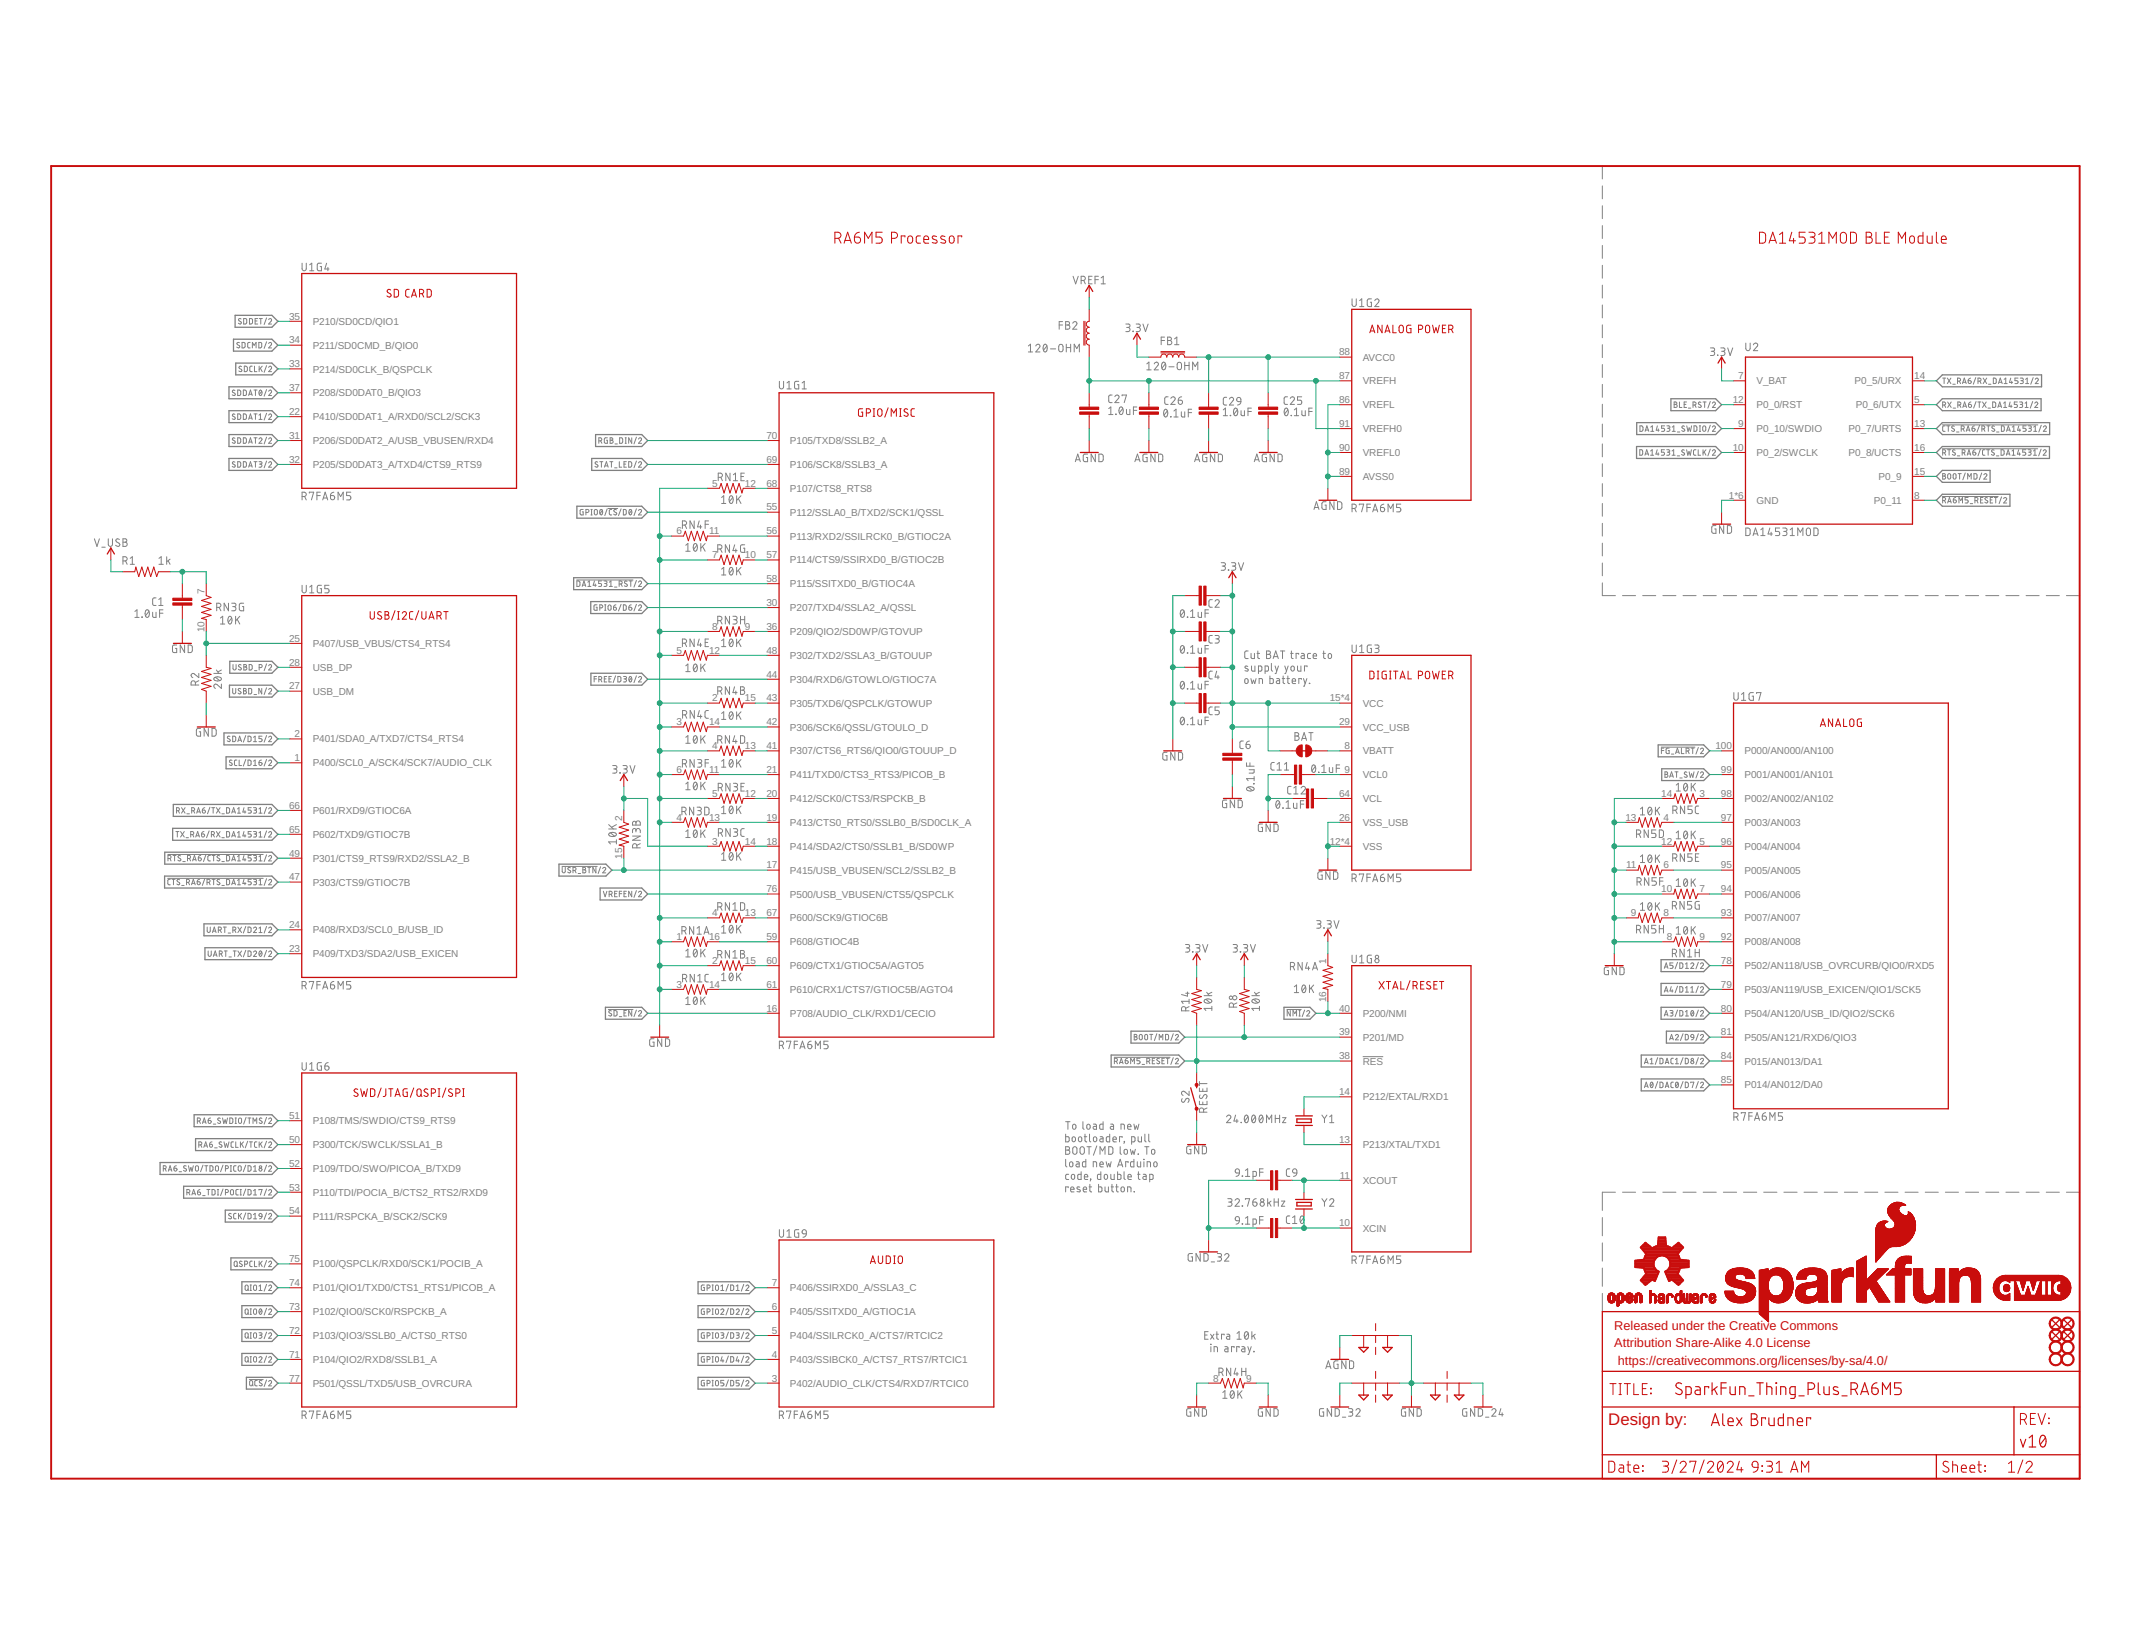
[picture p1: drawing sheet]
<svg xmlns="http://www.w3.org/2000/svg" width="279mm" height="216mm" viewBox="0 0 279 216" stroke-linecap="round" stroke-linejoin="round" font-family="sans-serif">
<defs><g id="words">
<text font-size="2.2" fill="#c90d0c" x="211" y="186.9">Design by:</text>
<g font-size="1.7" fill="#c90d0c">
<text x="211.7" y="174.4">Released under the Creative Commons</text>
<text x="211.7" y="176.7">Attribution Share-Alike 4.0 License</text>
<text x="212.2" y="179.1">https://creativecommons.org/licenses/by-sa/4.0/</text>
</g>
<g font-size="1.3" fill="#808080">
<text x="37.9" y="41.9">35</text>
<text x="37.9" y="45">34</text>
<text x="41" y="45.7">P211/SD0CMD_B/QIO0</text>
<text x="41" y="42.6">P210/SD0CD/QIO1</text>
<text x="175.7" y="46.6">88</text>
<text x="178.8" y="47.3">AVCC0</text>
<text x="37.9" y="48.2">33</text>
<text x="37.9" y="51.3">37</text>
<text x="41" y="48.9">P214/SD0CLK_B/QSPCLK</text>
<text x="41" y="52">P208/SD0DAT0_B/QIO3</text>
<text x="175.7" y="52.9">86</text>
<text x="175.7" y="49.7">87</text>
<text x="178.8" y="53.6">VREFL</text>
<text x="178.8" y="50.4">VREFH</text>
<text x="227.3" y="52.9">12</text>
<text x="228" y="49.7">7</text>
<text x="230.4" y="50.4">V_BAT</text>
<text x="230.4" y="53.6">P0_0/RST</text>
<text x="243.3" y="50.4">P0_5/URX</text>
<text x="243.4" y="53.6">P0_6/UTX</text>
<text x="251.1" y="52.9">5</text>
<text x="251.1" y="49.7">14</text>
<text x="37.9" y="54.4">22</text>
<text x="37.9" y="57.6">31</text>
<text x="41" y="55.1">P410/SD0DAT1_A/RXD0/SCL2/SCK3</text>
<text x="41" y="58.3">P206/SD0DAT2_A/USB_VBUSEN/RXD4</text>
<text x="100.5" y="57.6">70</text>
<text x="103.6" y="58.3">P105/TXD8/SSLB2_A</text>
<text x="175.7" y="59.1">90</text>
<text x="175.7" y="56">91</text>
<text x="178.8" y="59.8">VREFL0</text>
<text x="178.8" y="56.7">VREFH0</text>
<text x="227.3" y="59.1">10</text>
<text x="228" y="56">9</text>
<text x="230.4" y="56.7">P0_10/SWDIO</text>
<text x="230.4" y="59.8">P0_2/SWCLK</text>
<text x="242.5" y="59.8">P0_8/UCTS</text>
<text x="242.5" y="56.7">P0_7/URTS</text>
<text x="251.1" y="56">13</text>
<text x="251.1" y="59.1">16</text>
<text x="37.9" y="60.7">32</text>
<text x="41" y="61.4">P205/SD0DAT3_A/TXD4/CTS9_RTS9</text>
<text x="93.4" y="63.8">5</text>
<text x="97.7" y="63.8">12</text>
<text x="100.5" y="63.8">68</text>
<text x="100.5" y="60.7">69</text>
<text x="103.6" y="64.5">P107/CTS8_RTS8</text>
<text x="103.6" y="61.4">P106/SCK8/SSLB3_A</text>
<text x="175.7" y="62.3">89</text>
<text x="178.8" y="63">AVSS0</text>
<text x="226.8" y="65.4">1*6</text>
<text x="246.4" y="62.9">P0_9</text>
<text x="251.1" y="65.4">8</text>
<text x="251.1" y="62.3">15</text>
<text x="88.7" y="70.1">6</text>
<text x="93" y="70.1">11</text>
<text x="100.5" y="67">55</text>
<text x="100.5" y="70.1">56</text>
<text x="103.6" y="67.6">P112/SSLA0_B/TXD2/SCK1/QSSL</text>
<text x="103.6" y="70.8">P113/RXD2/SSILRCK0_B/GTIOC2A</text>
<text x="230.4" y="66.1">GND</text>
<text x="245.8" y="66.1">P0_11</text>
<text x="26.8" y="77.9" transform="rotate(-90 26.8 77.9)">7</text>
<text x="93.4" y="73.2">7</text>
<text x="97.7" y="73.2">10</text>
<text x="100.5" y="73.2">57</text>
<text x="100.5" y="76.3">58</text>
<text x="103.6" y="73.9">P114/CTS9/SSIRXD0_B/GTIOC2B</text>
<text x="103.6" y="77">P115/SSITXD0_B/GTIOC4A</text>
<text x="26.8" y="82.9" transform="rotate(-90 26.8 82.9)">10</text>
<text x="93.4" y="82.6">8</text>
<text x="97.7" y="82.6">9</text>
<text x="100.5" y="79.5">30</text>
<text x="100.5" y="82.6">36</text>
<text x="103.6" y="80.2">P207/TXD4/SSLA2_A/QSSL</text>
<text x="103.6" y="83.3">P209/QIO2/SD0WP/GTOVUP</text>
<text x="37.9" y="84.2">25</text>
<text x="37.9" y="87.3">28</text>
<text x="41" y="84.9">P407/USB_VBUS/CTS4_RTS4</text>
<text x="41" y="88">USB_DP</text>
<text x="88.7" y="85.7">5</text>
<text x="93" y="85.7">12</text>
<text x="100.5" y="88.9">44</text>
<text x="100.5" y="85.7">48</text>
<text x="103.6" y="89.6">P304/RXD6/GTOWLO/GTIOC7A</text>
<text x="103.6" y="86.4">P302/TXD2/SSLA3_B/GTOUUP</text>
<text x="37.9" y="90.4">27</text>
<text x="41" y="91.1">USB_DM</text>
<text x="88.7" y="95.1">3</text>
<text x="93" y="95.1">14</text>
<text x="93.4" y="92">2</text>
<text x="97.7" y="92">15</text>
<text x="100.5" y="95.1">42</text>
<text x="100.5" y="92">43</text>
<text x="103.6" y="95.8">P306/SCK6/QSSL/GTOULO_D</text>
<text x="103.6" y="92.7">P305/TXD6/QSPCLK/GTOWUP</text>
<text x="174.4" y="92">15*4</text>
<text x="175.7" y="95.1">29</text>
<text x="178.8" y="92.7">VCC</text>
<text x="178.8" y="95.8">VCC_USB</text>
<text x="38.6" y="96.7">2</text>
<text x="38.6" y="99.8">1</text>
<text x="41" y="97.4">P401/SDA0_A/TXD7/CTS4_RTS4</text>
<text x="41" y="100.5">P400/SCL0_A/SCK4/SCK7/AUDIO_CLK</text>
<text x="88.7" y="101.4">6</text>
<text x="93" y="101.4">11</text>
<text x="93.4" y="98.3">4</text>
<text x="97.7" y="98.3">13</text>
<text x="100.5" y="101.4">21</text>
<text x="100.5" y="98.3">41</text>
<text x="103.6" y="98.9">P307/CTS6_RTS6/QIO0/GTOUUP_D</text>
<text x="176.4" y="98.3">8</text>
<text x="176.4" y="101.4">9</text>
<text x="178.8" y="98.9">VBATT</text>
<text x="225" y="98.3">100</text>
<text x="225.7" y="101.4">99</text>
<text x="228.8" y="98.9">P000/AN000/AN100</text>
<text x="37.9" y="106.1">66</text>
<text x="41" y="106.8">P601/RXD9/GTIOC6A</text>
<text x="81.6" y="107.7" transform="rotate(-90 81.6 107.7)">2</text>
<text x="88.7" y="107.7">4</text>
<text x="93" y="107.7">13</text>
<text x="93.4" y="104.5">5</text>
<text x="97.7" y="104.5">12</text>
<text x="100.5" y="107.7">19</text>
<text x="100.5" y="104.5">20</text>
<text x="103.6" y="105.2">P412/SCK0/CTS3/RSPCKB_B</text>
<text x="103.6" y="102.1">P411/TXD0/CTS3_RTS3/PICOB_B</text>
<text x="175.7" y="107.7">26</text>
<text x="175.7" y="104.5">64</text>
<text x="178.8" y="102.1">VCL0</text>
<text x="178.8" y="105.2">VCL</text>
<text x="213.2" y="107.7">13</text>
<text x="217.9" y="104.5">14</text>
<text x="218.2" y="107.7">4</text>
<text x="222.9" y="104.5">3</text>
<text x="225.7" y="107.7">97</text>
<text x="225.7" y="104.5">98</text>
<text x="228.8" y="105.2">P002/AN002/AN102</text>
<text x="228.8" y="102.1">P001/AN001/AN101</text>
<text x="37.9" y="112.3">49</text>
<text x="37.9" y="109.2">65</text>
<text x="41" y="113">P301/CTS9_RTS9/RXD2/SSLA2_B</text>
<text x="41" y="109.9">P602/TXD9/GTIOC7B</text>
<text x="81.6" y="112.7" transform="rotate(-90 81.6 112.7)">15</text>
<text x="93.4" y="110.8">3</text>
<text x="97.7" y="110.8">14</text>
<text x="100.5" y="113.9">17</text>
<text x="100.5" y="110.8">18</text>
<text x="103.6" y="111.5">P414/SDA2/CTS0/SSLB1_B/SD0WP</text>
<text x="103.6" y="108.3">P413/CTS0_RTS0/SSLB0_B/SD0CLK_A</text>
<text x="174.4" y="110.8">12*4</text>
<text x="178.8" y="111.5">VSS</text>
<text x="178.8" y="108.3">VSS_USB</text>
<text x="213.3" y="113.9">11</text>
<text x="217.9" y="110.8">12</text>
<text x="218.2" y="113.9">6</text>
<text x="222.9" y="110.8">5</text>
<text x="225.7" y="113.9">95</text>
<text x="225.7" y="110.8">96</text>
<text x="228.8" y="111.5">P004/AN004</text>
<text x="228.8" y="108.3">P003/AN003</text>
<text x="37.9" y="115.5">47</text>
<text x="41" y="116.2">P303/CTS9/GTIOC7B</text>
<text x="100.5" y="117">76</text>
<text x="103.6" y="114.6">P415/USB_VBUSEN/SCL2/SSLB2_B</text>
<text x="103.6" y="117.7">P500/USB_VBUSEN/CTS5/QSPCLK</text>
<text x="217.9" y="117">10</text>
<text x="222.9" y="117">7</text>
<text x="225.7" y="117">94</text>
<text x="228.8" y="117.7">P006/AN006</text>
<text x="228.8" y="114.6">P005/AN005</text>
<text x="37.9" y="124.9">23</text>
<text x="37.9" y="121.7">24</text>
<text x="41" y="125.6">P409/TXD3/SDA2/USB_EXICEN</text>
<text x="41" y="122.4">P408/RXD3/SCL0_B/USB_ID</text>
<text x="88.7" y="123.3">1</text>
<text x="93" y="123.3">16</text>
<text x="93.4" y="120.2">4</text>
<text x="97.7" y="120.2">13</text>
<text x="100.5" y="123.3">59</text>
<text x="100.5" y="120.2">67</text>
<text x="103.6" y="124">P608/GTIOC4B</text>
<text x="103.6" y="120.9">P600/SCK9/GTIOC6B</text>
<text x="213.9" y="120.2">9</text>
<text x="218.2" y="120.2">8</text>
<text x="218.6" y="123.3">8</text>
<text x="222.9" y="123.3">9</text>
<text x="225.7" y="123.3">92</text>
<text x="225.7" y="120.2">93</text>
<text x="228.8" y="124">P008/AN008</text>
<text x="228.8" y="120.9">P007/AN007</text>
<text x="88.7" y="129.6">3</text>
<text x="93" y="129.6">14</text>
<text x="93.4" y="126.4">2</text>
<text x="97.7" y="126.4">15</text>
<text x="100.5" y="126.4">60</text>
<text x="100.5" y="129.6">61</text>
<text x="103.6" y="127.1">P609/CTX1/GTIOC5A/AGTO5</text>
<text x="103.6" y="130.3">P610/CRX1/CTS7/GTIOC5B/AGTO4</text>
<text x="174" y="131.4" transform="rotate(-90 174 131.4)">16</text>
<text x="174" y="126.4" transform="rotate(-90 174 126.4)">1</text>
<text x="225.7" y="126.4">78</text>
<text x="225.7" y="129.6">79</text>
<text x="228.8" y="127.1">P502/AN118/USB_OVRCURB/QIO0/RXD5</text>
<text x="228.8" y="130.3">P503/AN119/USB_EXICEN/QIO1/SCK5</text>
<text x="100.5" y="132.7">16</text>
<text x="103.6" y="133.4">P708/AUDIO_CLK/RXD1/CECIO</text>
<text x="175.7" y="132.7">40</text>
<text x="175.7" y="135.8">39</text>
<text x="178.8" y="133.4">P200/NMI</text>
<text x="178.8" y="136.5">P201/MD</text>
<text x="225.7" y="132.7">80</text>
<text x="225.7" y="135.8">81</text>
<text x="228.8" y="133.4">P504/AN120/USB_ID/QIO2/SCK6</text>
<text x="228.8" y="136.5">P505/AN121/RXD6/QIO3</text>
<text x="175.7" y="143.6">14</text>
<text x="175.7" y="139">38</text>
<text x="178.8" y="139.6">RES</text>
<text x="225.7" y="139">84</text>
<text x="225.7" y="142.1">85</text>
<text x="228.8" y="139.6">P015/AN013/DA1</text>
<text x="228.8" y="142.8">P014/AN012/DA0</text>
<text x="37.9" y="149.9">50</text>
<text x="37.9" y="146.8">51</text>
<text x="41" y="147.5">P108/TMS/SWDIO/CTS9_RTS9</text>
<text x="175.7" y="149.9">13</text>
<text x="178.8" y="144.3">P212/EXTAL/RXD1</text>
<text x="37.9" y="153">52</text>
<text x="41" y="150.6">P300/TCK/SWCLK/SSLA1_B</text>
<text x="41" y="153.7">P109/TDO/SWO/PICOA_B/TXD9</text>
<text x="175.8" y="154.6">11</text>
<text x="178.8" y="155.3">XCOUT</text>
<text x="178.8" y="150.6">P213/XTAL/TXD1</text>
<text x="37.9" y="156.2">53</text>
<text x="37.9" y="159.3">54</text>
<text x="41" y="156.9">P110/TDI/POCIA_B/CTS2_RTS2/RXD9</text>
<text x="41" y="160">P111/RSPCKA_B/SCK2/SCK9</text>
<text x="175.7" y="160.9">10</text>
<text x="178.8" y="161.6">XCIN</text>
<text x="37.9" y="165.6">75</text>
<text x="41" y="166.2">P100/QSPCLK/RXD0/SCK1/POCIB_A</text>
<text x="37.9" y="171.8">73</text>
<text x="37.9" y="168.7">74</text>
<text x="41" y="172.5">P102/QIO0/SCK0/RSPCKB_A</text>
<text x="41" y="169.4">P101/QIO1/TXD0/CTS1_RTS1/PICOB_A</text>
<text x="101.2" y="171.8">6</text>
<text x="101.2" y="168.7">7</text>
<text x="103.6" y="172.5">P405/SSITXD0_A/GTIOC1A</text>
<text x="103.6" y="169.4">P406/SSIRXD0_A/SSLA3_C</text>
<text x="37.9" y="178.1">71</text>
<text x="37.9" y="175">72</text>
<text x="41" y="178.8">P104/QIO2/RXD8/SSLB1_A</text>
<text x="41" y="175.6">P103/QIO3/SSLB0_A/CTS0_RTS0</text>
<text x="101.2" y="178.1">4</text>
<text x="101.2" y="175">5</text>
<text x="103.6" y="178.8">P403/SSIBCK0_A/CTS7_RTS7/RTCIC1</text>
<text x="103.6" y="175.6">P404/SSILRCK0_A/CTS7/RTCIC2</text>
<text x="37.9" y="181.2">77</text>
<text x="41" y="181.9">P501/QSSL/TXD5/USB_OVRCURA</text>
<text x="101.2" y="181.2">3</text>
<text x="103.6" y="181.9">P402/AUDIO_CLK/CTS4/RXD7/RTCIC0</text>
<text x="159.2" y="181.2">8</text>
<text x="163.4" y="181.2">9</text>
</g>
</g></defs>
<g fill="none" stroke="#808080" stroke-width=".13">
<path d="M39.6 34.5v.9a.28 .28 0 0 0 .4 .1 .28 .28 0 0 0 .2-.3v-.7M40.6 34.7l.3-.2v1M40.6 35.5h.6M42.2 34.5h-.5v.1l-.1 .7 .1 .2h.5v-.5h-.2M42.8 34.5l-.2 .8h.6M43 35.1v.4M140.8 36.2l.3 1 .3-1M141.8 36.8h.4a.28 .28 0 0 0 .2-.3 .28 .28 0 0 0-.3-.3h-.3v1M142.2 36.8l.2 .4M142.8 36.7h.4M143.3 36.2h-.5v1h.5M143.6 36.7h.5"/>
<path d="M144.1 36.2h-.5v1M144.4 36.4l.3-.2v1M144.4 37.2h.6M177.4 39.2v.7a.28 .28 0 0 0 .2 .3 .28 .28 0 0 0 .3-.3v-.7M178.4 39.4l.2-.2v1M179.9 39.2h-.3l-.2 .1-.1 .7 .2 .2h.4v-.6h-.2M180.3 39.4l.4-.2 .2 .2-.1 .2-.5 .6h.6M210.2 21.8v1.7M210.2 24.4v1.7M210.2 27v1.7M210.2 29.6v1.7M210.2 32.2v1.7"/>
<path d="M210.2 34.8v1.7M210.2 37.4v1.7M30.8 57.5l-.2-.1-.1 .2 .3 .2v.3h-.1l-.2-.1M30.8 54.4l-.2-.1-.1 .2 .3 .2v.2l-.1 .1-.2-.1M30.8 51.2h-.2l-.1 .1 .3 .3v.2l-.1 .1-.2-.1M31.2 57.4l.3 .1 .1 .5-.1 .1h-.3zM31.2 54.3l.3 .1 .1 .4-.1 .2h-.3zM31.2 51.2l.3 .1 .1 .4-.1 .2h-.3zM31.4 45l-.2-.1-.1 .2 .3 .3v.2h-.1l-.2-.1M31.6 41.8h-.2l-.1 .1 .3 .3v.2l-.1 .1-.2-.1M31.7 48.1l-.3-.1-.1 .2 .4 .3v.2h-.1h-.3M31.7 44.9l.4 .1v.5l-.1 .1h-.3z"/>
<path d="M31.9 57.4l.4 .1v.5l-.1 .1h-.3zM31.9 54.3l.4 .1v.4l-.1 .2h-.3zM31.9 51.2l.4 .1v.4l-.1 .2h-.3zM32 41.8l.3 .1v.5l-.1 .1h-.2zM32 48l.4 .1v.5l-.1 .1h-.3zM32.6 58.1l.3-.7 .2 .7M32.6 55l.3-.7 .2 .7M32.6 51.9l.3-.7 .2 .7M32.7 58h.3M32.7 54.8h.3M32.7 51.7h.3M32.7 41.8l.4 .1v.5l-.2 .1h-.2z"/>
<path d="M32.8 44.9h-.2l-.1 .2v.5h.3M33.1 48h-.2l-.1 .2v.5h.3M33.1 45.6v-.7l.2 .4 .3-.4v.7M33.3 54.3h.4M33.3 57.4h.4M33.3 51.2h.4M33.4 48v.7h.3M33.5 42.1h.2M33.5 51.2v.7M33.5 54.3v.7M33.5 57.4v.7M33.8 41.8h-.3v.7h.3"/>
<path d="M34 44.9l.3 .1v.5l-.2 .1h-.1zM34 57.6a.19 .19 0 0 1 .2-.2 .19 .19 0 0 1 .1 .3l-.3 .4h.4M34 54.5l.2-.2v.7M34 55h.4M34 48v.7M34 41.8h.4M34.1 51.2a.33 .33 0 0 1 .3 .3 .33 .33 0 0 1-.3 .4l-.1-.2zM34.2 48.3l.2 .4M34.2 41.8v.7M34.3 51.3l-.3 .4M34.4 48l-.4 .5M35 57.3l-.4 .9"/>
<path d="M35 54.2l-.4 .9M35 51.1l-.4 .9M35 48l-.4 .8M35 44.8l-.4 .9M35 41.7l-.4 .9M35.2 57.6a.19 .19 0 0 1 .3-.2 .19 .19 0 0 1 .1 .3l-.4 .4h.4M35.2 54.5a.19 .19 0 0 1 .3-.2 .19 .19 0 0 1 .1 .3l-.4 .4h.4M35.2 51.3a.19 .19 0 0 1 .3-.1 .19 .19 0 0 1 .1 .3l-.4 .4h.4M35.2 48.2a.2 .2 0 0 1 .3-.1 .2 .2 0 0 1 .1 .3l-.4 .3h.4M35.2 45.1a.2 .2 0 0 1 .3-.2 .2 .2 0 0 1 .1 .3l-.4 .4h.4M35.2 41.9a.2 .2 0 0 1 .3-.1 .2 .2 0 0 1 .1 .3l-.4 .4h.4M78.5 57.8h.3a.2 .2 0 0 0 .1-.2 .2 .2 0 0 0-.2-.2h-.2v.7"/>
<path d="M78.8 57.8l.2 .3M79.7 57.4l-.4 .1v.5l.1 .1h.3v-.4h-.2M80 57.4l.4 .1v.2h-.2l.1 .1a.2 .2 0 0 1 .1 .2 .2 .2 0 0 1-.2 .1h-.2zM80 57.7h.2M80.7 58.2h.3M81.3 57.4l.4 .1v.5l-.1 .1h-.3zM82 57.4h.1M82 58.1h.1M82.1 57.4v.7M82.9 57.4v.7l-.4-.7v.7M83.5 57.3l-.3 .9M83.8 57.6l.2-.2 .1 .1v.2l-.3 .4h.4"/>
<path d="M102.2 50l.1 .9a.28 .28 0 0 0 .3 .1 .28 .28 0 0 0 .2-.3v-.7M103.2 50.2l.3-.2v1M103.2 51h.6M104.8 50h-.5l-.1 .1v.7l.1 .2h.5v-.5h-.2M105.2 51h.6M105.2 50.2l.3-.2v1M134.9 45.4l.3-.3v1.1M134.9 46.2h.5M135.9 45.4a.27 .27 0 0 1 .4-.2 .27 .27 0 0 1 0 .4l-.4 .6h.5M136.9 45.2l.2-.1a.61 .61 0 0 1 0 1.1 .63 .63 0 0 1-.2-1zM137.3 45.4l-.4 .5M137.8 45.8h.7"/>
<path d="M138.9 42.6h.5M139 45.2h.1a.27 .27 0 0 1 .3 .2v.5a.29 .29 0 0 1-.2 .2 .29 .29 0 0 1-.3-.2v-.5zM139.4 42.2h-.5v1M139.8 42.2h.3a.22 .22 0 0 1 .2 .2 .22 .22 0 0 1-.2 .2 .28 .28 0 0 1 .2 .3 .28 .28 0 0 1-.2 .3h-.3zM139.8 42.6h.3M139.9 45.1v1.1M139.9 45.6h.5M140.4 45.1v1.1M140.7 42.4a.27 .27 0 0 1 .4-.2 .27 .27 0 0 1 .1 .4l-.5 .6h.6M140.9 46.2v-1.1l.3 .6 .4-.6v1.1M142.7 59.6h-.4l-.2 .1v.6l.1 .2 .5 .1v-.6h-.2M143.7 59.6v1l-.6-1v1"/>
<path d="M144.1 59.6h.4l.2 .1v.6l-.2 .2-.4 .1zM145.4 53.6l.3-.2v1M145.4 54.4h.6M145.9 51.8h-.4l-.1 .2 .1 .7 .4 .1M146.2 52a.27 .27 0 0 1 .4-.2 .27 .27 0 0 1 .1 .5l-.5 .5h.6M146.3 54.3l.1 .1zM146.9 53.4h.2a.59 .59 0 0 1 0 1 .61 .61 0 0 1-.2-1zM147.2 51.9v-.1h.6l-.3 1M147.3 53.6l-.5 .5M147.7 42.5h.3a.22 .22 0 0 1 .2 .2 .22 .22 0 0 1-.2 .2h-.2M147.8 53.7v.6l.1 .1h.3v-.7M148 42.9l.1 .1a.28 .28 0 0 1 .1 .3 .28 .28 0 0 1-.2 .2h-.3"/>
<path d="M148.6 43.4l.1 .1zM148.7 53.8h.4M149 42.5h.4a.22 .22 0 0 1 .2 .2 .22 .22 0 0 1-.1 .2h-.4M149.1 53.4h-.4v1M149.3 42.9l.1 .1a.27 .27 0 0 1 .2 .3 .27 .27 0 0 1-.3 .2h-.3M149.9 42.5l.4 1 .3-1M150.4 47.7l.3-.2v1M150.4 48.5h.6M150.5 59.6h-.5l-.1 .1v.6l.1 .2 .5 .1v-.6h-.2M151.4 47.7a.27 .27 0 0 1 .4-.2 .27 .27 0 0 1 .1 .4l-.5 .6h.6M151.5 59.6v1l-.5-1v1M152 59.6h.4l.1 .1v.6l-.1 .2-.4 .1z"/>
<path d="M152.3 44.7h.5M152.5 47.6l.1-.1a.58 .58 0 0 1 0 1 .65 .65 0 0 1-.1-.9zM152.8 53.8l.1-.1a.61 .61 0 0 1 0 1 .63 .63 0 0 1-.1-.9zM152.8 44.2h-.5v1M152.9 47.7l-.5 .6M153.1 53.9l-.4 .6M153.2 44.2h.2a.22 .22 0 0 1 .3 .2 .22 .22 0 0 1-.2 .2l-.1 .1h.2a.28 .28 0 0 1 .1 .3 .28 .28 0 0 1-.3 .2h-.2zM153.2 44.7h.2M153.2 52l-.3 .1-.1 .2v.6l.1 .1h.3M153.3 48.1h.7M153.6 54.6v.1zM153.6 52.3a.28 .28 0 0 1 .4-.2 .28 .28 0 0 1 .1 .4l-.5 .5h.6"/>
<path d="M154 54.7h.5M154 53.9l.3-.2v1M154.1 45.2h.5M154.1 44.4l.3-.2v1M154.5 47.6l.1-.1a.26 .26 0 0 1 .4 .3v.4a.29 .29 0 0 1-.3 .3 .29 .29 0 0 1-.3-.3v-.4zM154.6 52.5h.3a.28 .28 0 0 1 .2 .3 .28 .28 0 0 1-.3 .2 .28 .28 0 0 1-.2-.2zM155 54v.6l.1 .1h.3v-.7M155 52a.43 .43 0 0 0-.4 .5M155.4 47.5v1M155.4 47.9h.6M155.9 54.1h.4M156 47.5v1"/>
<path d="M156.3 53.7h-.4v1M156.4 48.5v-1l.4 .6 .3-.6v1M158.3 59.6h-.3l-.2 .1v.6l.1 .2 .4 .1v-.6h-.2M159.3 59.6v1l-.5-1v1M159.8 59.6h.4l.1 .1 .1 .6-.2 .2-.4 .1zM160.5 54.5h.5M160.5 53.8l.2-.3v1M160.9 52.1l-.3 .1-.1 .1v.7l.4 .1M161.3 52.3a.27 .27 0 0 1 .4-.2 .27 .27 0 0 1 0 .5l-.4 .5h.5M161.4 54.5h.1M161.9 53.6l.2-.1a.57 .57 0 0 1 0 1 .63 .63 0 0 1-.2-.9zM162.3 53.8l-.4 .5"/>
<path d="M162.3 52.2l.1-.1a.27 .27 0 0 1 .4 .3v.3l-.5-.1-.1-.1zM162.8 52.7a.43 .43 0 0 1-.5 .4M162.8 53.9v.5l.2 .1h.2v-.6M163.7 54h.4M164.1 53.5h-.4v1M166.1 59.6h-.3l-.2 .1v.6l.1 .2 .4 .1v-.6h-.1M167.2 59.6v1l-.6-1v1M167.6 59.6h.4l.2 .1v.6l-.2 .2-.4 .1zM168.6 53.6l.1-.1a.59 .59 0 0 1 0 1 .63 .63 0 0 1-.1-.9zM168.9 52l-.3 .1-.2 .2 .1 .6 .4 .1M168.9 53.8l-.4 .5M169.2 52.3a.27 .27 0 0 1 .4-.2 .27 .27 0 0 1 .1 .4l-.5 .5h.6"/>
<path d="M169.4 54.5h.1M169.8 53.8l.3-.3v1M169.8 54.5h.5M170.8 52h-.6v.5h.3a.28 .28 0 0 1 .3 .3 .28 .28 0 0 1-.3 .2h-.3M170.8 53.9v.5l.1 .1h.3v-.6M171.7 54h.4M172.1 53.5h-.4v1M178.4 40.2h.5M210.2 40v1.7M210.2 42.6v1.7M210.2 45.2v1.7M210.2 47.8v1.7"/>
<path d="M210.2 50.4v1.7M210.2 53v1.7M210.2 55.6v1.7M210.2 58.2v1.7M215.1 59l.4 .1v.4l-.1 .2h-.3zM215.1 55.9l.4 .1v.4l-.1 .2h-.3zM215.8 59.7l.2-.7 .3 .7M215.8 56.6l.2-.7 .3 .7M215.8 59.5h.4M215.9 56.4h.3M216.5 59.2l.2-.2v.7M216.5 59.7h.4"/>
<path d="M216.5 56.6h.4M216.5 56l.2-.1v.7M217.4 59l-.2 .6h.4M217.4 55.9l-.1 .5h.3M217.5 59.4v.3M217.5 56.3v.3M218.3 59h-.4v.3h.3l.1 .2-.1 .2h-.3M218.4 55.9h-.4v.3h.3l.1 .1-.1 .3h-.3M218.6 59l.4 .1-.1 .2h-.2M218.7 55.9h.3v.2l-.3 .1M218.8 59.3h.1a.2 .2 0 0 1 .1 .3 .2 .2 0 0 1-.2 .1h-.2M218.9 56.2l.1 .1v.2l-.3 .1"/>
<path d="M219.3 59.2l.2-.2v.7M219.3 59.7h.4M219.4 56.6h.4M219.4 56l.2-.1v.7M219.6 52.7l.3 .1v.2h-.1a.2 .2 0 0 1 .2 .2 .2 .2 0 0 1-.2 .2h-.2zM219.6 53h.2M220 59.8h.3M220 56.7h.3M220.3 52.7v.7h.3M220.9 53h.2M220.9 59.1l-.2-.1-.1 .2 .4 .3v.1l-.2 .1-.2-.1M221 55.9h-.3l-.1 .1 .4 .3v.2l-.1 .1-.3-.1"/>
<path d="M221.2 52.7h-.3v.7h.3M221.2 59l.2 .7 .2-.5 .1 .5 .2-.7M221.3 55.9l.1 .7 .2-.5 .1 .5 .2-.7M221.5 53.5h.3M222.1 53.1h.3l.1-.3-.4-.1v.7M222.2 55.9l.4 .1v.4l-.1 .2h-.3zM222.3 53.1l.2 .3M222.5 59h-.3l-.1 .2 .1 .4 .3 .1M222.8 59v.7h.3M222.9 55.9h.2M222.9 56.6h.2M223 55.9v.7"/>
<path d="M223.1 52.8l-.2-.1-.1 .2 .3 .3v.2h-.1h-.2M223.4 52.7h.4M223.4 59v.7M223.5 55.9l.2 .1v.5a.2 .2 0 0 1-.2 .1 .2 .2 0 0 1-.1-.2v-.4zM223.5 59.3l.3 .4M223.6 52.7v.7M223.8 59l-.4 .4M224.3 52.7l-.3 .8M224.3 55.8l-.3 .9M224.3 58.9l-.3 .9M224.4 45.6h.3a.22 .22 0 0 1 .2 .3 .22 .22 0 0 1-.2 .2h-.2M224.6 52.9l.2-.2 .2 .1v.2l-.4 .4h.4"/>
<path d="M224.6 56a.19 .19 0 0 1 .3-.1 .19 .19 0 0 1 .1 .3l-.4 .4h.4M224.6 59.2a.19 .19 0 0 1 .3-.2 .19 .19 0 0 1 .1 .3l-.4 .4h.4M224.6 46.1a.28 .28 0 0 1 .3 .3 .28 .28 0 0 1-.3 .2h-.2M225.3 46.6h.1M225.7 45.6h.4a.22 .22 0 0 1 .2 .3 .22 .22 0 0 1-.2 .2h-.3M226 46.1h.1a.28 .28 0 0 1 .2 .3 .28 .28 0 0 1-.3 .2h-.3M226.6 45.6l.3 1 .4-1M229 45v.8a.28 .28 0 0 0 .4 .2 .28 .28 0 0 0 .2-.3v-.7M230 45.2a.28 .28 0 0 1 .4-.2 .28 .28 0 0 1 .1 .4l-.5 .6h.6M254.8 58.9h12.5M254.8 55.7h12.5M254.8 53.1h.3l.1-.2-.1-.1-.3-.1v.7"/>
<path d="M254.8 59.4h.3a.2 .2 0 0 0 .1-.3 .2 .2 0 0 0-.2-.1h-.2v.7M254.8 49.6h.4M255 49.6v.7M255.1 53.1l.1 .3M255.1 59.4l.1 .3M255.1 55.9h-.2l-.1 .1v.5l.3 .1M255.4 55.9h.4M255.4 49.6l.5 .7M255.5 59h.4M255.5 52.7l.4 .7M255.6 55.9v.7M255.7 59v.7"/>
<path d="M255.9 49.6l-.5 .7M255.9 52.7l-.4 .7M256.2 50.4h.3M256.2 53.5h.3M256.3 55.9h-.2l-.1 .1 .4 .3v.2l-.2 .1-.2-.1M256.5 59.1l-.3-.1-.1 .2 .3 .2 .1 .2-.2 .1-.2-.1M256.6 56.7h.4M256.8 59.8h.3M256.8 50h.2a.2 .2 0 0 0 .2-.2 .2 .2 0 0 0-.2-.2h-.2v.7M256.8 53.1l.4-.1a.2 .2 0 0 0-.2-.3h-.2v.7M257 50l.2 .3M257 53.1l.2 .3"/>
<path d="M257.3 56.3l.3-.1a.2 .2 0 0 0 .1-.2 .2 .2 0 0 0-.2-.1h-.2v.7M257.4 59.4h.3l.1-.2-.1-.2h-.3v.7M257.4 50.3l.3-.7 .2 .7M257.5 53.4l.2-.7 .3 .7M257.5 50.1h.4M257.5 56.3l.2 .3M257.5 53.3h.4M257.6 59.4l.2 .3M257.9 56.6l.3-.7 .2 .7M258 56.4h.3M258 59.7l.3-.7 .2 .7M258.1 59.5h.4"/>
<path d="M258.2 49.9h.2a.2 .2 0 0 1 .2 .3 .2 .2 0 0 1-.2 .1 .2 .2 0 0 1-.2-.2zM258.2 53h.3a.21 .21 0 0 1 .1 .3 .21 .21 0 0 1-.2 .2 .21 .21 0 0 1-.2-.2zM258.5 49.6l-.2 .1-.1 .2M258.5 52.7l-.2 .1-.1 .2M258.7 56.2h.2a.2 .2 0 0 1 .2 .2 .2 .2 0 0 1-.2 .2 .2 .2 0 0 1-.2-.2zM258.8 59.3h.2a.2 .2 0 0 1 .2 .2 .2 .2 0 0 1-.2 .2 .2 .2 0 0 1-.2-.2zM259 55.9l-.2 .1-.1 .2M259.1 59a.29 .29 0 0 0-.3 .3M259.2 49.5l-.4 .9M259.2 52.7l-.3 .8M259.4 52.7h.4M259.5 50h.2a.2 .2 0 0 0 .2-.2 .2 .2 0 0 0-.2-.2h-.2v.7"/>
<path d="M259.6 52.7v.7M259.7 55.8l-.4 .9M259.7 50l.2 .3M259.8 58.9l-.3 .9M260 56.3l.3-.1a.2 .2 0 0 0 .1-.2 .2 .2 0 0 0-.2-.1h-.2v.7M260.1 52.7l.4 .7M260.1 49.6l.5 .7M260.2 56.3l.2 .3M260.4 59h-.3v.2v.4l.3 .1M260.5 52.7l-.4 .7M260.6 59h.4M260.6 49.6l-.5 .7"/>
<path d="M260.6 55.9h.4M260.8 53.5h.3M260.8 59v.7M260.8 55.9v.7M260.8 50.4h.4M261.4 52.7l.4 .1v.5l-.1 .1h-.3zM261.5 49.6l.3 .1 .1 .4-.1 .2h-.3zM261.6 59.1l-.3-.1-.1 .2 .4 .3v.1l-.1 .1-.3-.1M261.6 55.9h-.3v.1l.3 .3v.2l-.1 .1-.2-.1M261.9 59.8h.3M261.9 56.7h.3M262.1 53.4l.2-.7 .3 .7"/>
<path d="M262.1 53.3h.4M262.1 50.3l.3-.7 .2 .7M262.2 50.1h.4M262.5 59l.4 .1v.4l-.1 .2h-.3zM262.5 55.9l.4 .1v.4l-.1 .2h-.3zM262.8 53.4h.4M262.8 52.9l.2-.2v.7M262.9 50.3h.4M262.9 49.8l.2-.2v.7M263.2 59.7l.2-.7 .3 .7M263.2 56.6l.2-.7 .3 .7M263.2 59.5h.4"/>
<path d="M263.3 56.4h.3M263.7 52.7l-.2 .6h.4M263.8 49.6l-.2 .6h.4M263.8 53.1v.3M263.9 50v.3M263.9 59.7h.4M263.9 59.2l.2-.2v.7M263.9 56.6h.5M263.9 56l.3-.1v.7M264.6 52.7h-.4v.3l.3 .1 .1 .1-.1 .2h-.3M264.7 49.6h-.4v.3l.3 .1 .1 .1-.1 .2h-.3M264.8 59l-.2 .6h.4"/>
<path d="M264.8 55.9l-.2 .5h.4M264.9 59.4v.3M264.9 52.7l.4 .1v.2h-.3M264.9 56.3v.3M265 49.6l.4 .1-.1 .2h-.2M265.1 53a.2 .2 0 0 1 .2 .2 .2 .2 0 0 1-.2 .2h-.2M265.2 49.9a.19 .19 0 0 1 .2 .2 .19 .19 0 0 1-.2 .2h-.2M265.6 53.4h.4M265.6 52.9l.2-.2v.7M265.7 50.3h.4M265.7 49.8l.2-.2v.7M265.7 59h-.4v.3h.3l.1 .2-.1 .2h-.3"/>
<path d="M265.8 55.9h-.4v.3h.3l.1 .1-.1 .3h-.3M266 59h.4v.2v.1h-.3M266.1 55.9h.3v.2l-.3 .1M266.2 59.3h.1a.2 .2 0 0 1 .1 .3 .2 .2 0 0 1-.2 .1h-.2M266.3 56.2a.2 .2 0 0 1 .2 .2 .2 .2 0 0 1-.2 .2h-.2M266.6 52.7l-.3 .8M266.7 49.5l-.3 .9M266.7 59.7h.4M266.7 59.2l.2-.2v.7M266.8 56.6h.4M266.8 56l.2-.1v.7M266.9 52.9a.19 .19 0 0 1 .3-.2 .19 .19 0 0 1 .1 .3l-.4 .4h.4"/>
<path d="M267 49.8a.2 .2 0 0 1 .3-.2 .2 .2 0 0 1 0 .3l-.3 .4h.4M267.7 58.9l-.3 .9M267.8 55.8l-.4 .9M268 59.2a.19 .19 0 0 1 .3-.2 .19 .19 0 0 1 .1 .3l-.4 .4h.4M268 56l.2-.1h.2v.2l-.4 .5h.4M12.4 70.7l.3 1 .3-1M13.4 71.8h.4M14.2 70.7v.8a.28 .28 0 0 0 .3 .2 .28 .28 0 0 0 .3-.3v-.7M15.7 70.8l-.3-.1a.21 .21 0 0 0-.2 .1 .21 .21 0 0 0 .1 .3l.4 .2a.22 .22 0 0 1-.2 .4l-.3-.2M16.1 70.7h.3a.22 .22 0 0 1 .2 .2 .22 .22 0 0 1-.2 .2 .28 .28 0 0 1 .3 .3 .28 .28 0 0 1-.3 .3h-.3zM16.1 73.6h.4a.28 .28 0 0 0 .2-.4 .28 .28 0 0 0-.3-.2h-.3v1M16.1 71.1h.3"/>
<path d="M16.5 73.6l.2 .4M17.1 74h.5M17.1 73.2l.3-.2v1M20.5 78.4h-.4l-.1 .2v.7l.5 .1M20.8 79.4h.6M20.8 78.6l.3-.2v1M20.8 73.2l.3-.2v1M20.8 74h.6M21.4 80h-.5v1M21.9 73v1M22.1 73.6l.2 .4M22.3 73.3l-.4 .4"/>
<path d="M28.4 79.7h.4a.27 .27 0 0 0 .2-.4 .27 .27 0 0 0-.3-.2h-.3v1M28.7 79.7l.3 .4M30 79.1v1l-.6-1v1M30.4 79.1h.3a.22 .22 0 0 1 .3 .2 .22 .22 0 0 1-.2 .2l-.3 .1M30.7 79.6a.28 .28 0 0 1 .3 .2 .28 .28 0 0 1-.3 .3h-.3M30.8 60.6h-.2l-.1 .1 .3 .3v.2l-.1 .1-.2-.1M31.2 60.6h.3l.1 .1v.4l-.1 .2h-.3zM31.9 60.6l.4 .1v.4l-.1 .2h-.3zM32 79.1h-.5l-.1 .1v.7l.1 .2h.5v-.5h-.2M32.6 61.3l.3-.7 .2 .7M32.7 61.1h.3M33.3 60.6h.4"/>
<path d="M33.5 60.6v.7M34 60.6h.3l.1 .1-.1 .2h-.3M34.2 60.9h.1a.2 .2 0 0 1 .1 .2 .2 .2 0 0 1-.2 .2h-.2M35 60.5l-.4 .9M35.2 60.7a.19 .19 0 0 1 .3-.1 .19 .19 0 0 1 .1 .3l-.4 .4h.4M39.6 65.1h.4a.28 .28 0 0 0 .2-.3 .28 .28 0 0 0-.3-.2h-.3v1M39.6 76.8v.8a.28 .28 0 0 0 .4 .2 .28 .28 0 0 0 .2-.3v-.7M40 65.1l.2 .5M40.6 64.7v-.1h.5l-.2 1M40.6 77l.3-.2v1M40.6 77.8h.6M41.6 65h.4"/>
<path d="M42 64.6h-.4v1M42.2 76.8h-.5v.1l-.1 .7 .1 .1 .5 .1v-.6h-.2M42.3 65.6l.4-1 .3 1M42.4 65.3h.5M43.2 76.8h-.6v.4h.3a.28 .28 0 0 1 .3 .3 .28 .28 0 0 1-.3 .3h-.3M43.3 65h.4a.28 .28 0 0 1 .2 .3 .28 .28 0 0 1-.3 .3 .28 .28 0 0 1-.3-.3zM43.8 64.6a.43 .43 0 0 0-.5 .4M44.3 65.6v-1l.4 .5 .3-.5v1M46 64.6h-.5v.4h.4l.1 .2-.1 .3-.4 .1M75.6 76.1h7.4M75.7 76.2l.4 .1v.4l-.1 .2h-.3zM76.4 76.9l.2-.7 .2 .7"/>
<path d="M76.4 76.8h.4M76.5 66.8l-.4 .1v.5l.1 .1h.3v-.4h-.1M76.9 67.2h.2a.2 .2 0 0 0 .2-.2 .2 .2 0 0 0-.2-.2h-.2v.7M77.1 76.9h.4M77.1 76.4l.2-.2v.7M77.5 66.8h.2M77.5 67.5h.2M77.6 66.8v.7M78 66.9l.1-.1 .2 .1v.5a.2 .2 0 0 1-.2 .1 .2 .2 0 0 1-.1-.2zM78 76.2l-.2 .6h.4M78.1 76.6v.3M78.3 79.3l-.4 .1 .1 .6 .3 .1v-.4h-.1"/>
<path d="M78.4 60.6h-.3v.1l.3 .3v.2l-.1 .1-.3-.1M78.7 79.7h.3l.1-.2-.1-.1-.3-.1v.8M78.7 60.6h.4M78.8 66.8h.1a.44 .44 0 0 1 0 .7l-.2-.1v-.2zM78.9 60.6v.7M78.9 76.2h-.4v.3l.3 .1 .1 .1-.1 .2h-.3M79 67l-.3 .4M79.2 76.2l.4 .1-.1 .2h-.2M79.3 61.3l.2-.7 .3 .7M79.3 79.3h.2M79.4 61.1h.3M79.4 79.3v.8"/>
<path d="M79.4 76.5a.19 .19 0 0 1 .2 .2 .19 .19 0 0 1-.1 .2h-.3M79.7 66.7l-.4 .9M79.8 66.7h1.2M79.8 79.4l.2-.1 .1 .1 .1 .5-.1 .1h-.3zM79.9 76.4l.2-.2v.7M79.9 76.9h.4M80 60.6h.4M80.2 60.6v.7M80.2 66.8h-.2l-.1 .2v.5h.3M80.5 79.7h.2a.2 .2 0 0 1 .2 .2 .2 .2 0 0 1-.2 .1 .2 .2 0 0 1-.2-.1zM80.6 77h.3M80.6 61.4h.3"/>
<path d="M80.8 79.3l-.2 .1-.1 .3M80.9 66.9l-.3-.1-.1 .2 .1 .1 .3 .2v.2h-.2l-.2-.1M81.2 76.6h.2a.2 .2 0 0 0 .2-.2 .2 .2 0 0 0-.2-.2h-.2v.7M81.2 60.6v.7h.4M81.5 66.7l-.4 .9M81.5 79.3l-.4 .8M81.5 76.6l.1 .3M81.8 66.8l.3 .1v.6h-.3zM81.8 79.3l.3 .1v.5v.1l-.3 .1zM81.9 60.9h.2M82.2 60.6h-.3v.7h.3M82.3 76.3l-.3-.1-.1 .2 .4 .3v.2h-.2l-.2-.1"/>
<path d="M82.5 60.6h.3l.1 .1v.4l-.1 .2h-.3zM82.5 79.7h.2a.21 .21 0 0 1 .2 .2 .21 .21 0 0 1-.2 .2 .21 .21 0 0 1-.2-.2zM82.5 76.2h.4M82.6 66.8a.33 .33 0 0 1 .3 .4 .33 .33 0 0 1-.3 .3l-.1-.3zM82.7 76.2v.7M82.8 79.3l-.2 .1-.1 .3M82.8 67l-.3 .4M83.5 66.7l-.3 .9M83.5 79.3l-.3 .8M83.5 60.5l-.3 .9M83.5 76.1l-.3 .9M83.8 67a.2 .2 0 0 1 .2-.2 .2 .2 0 0 1 .1 .3l-.3 .4h.4"/>
<path d="M83.8 79.5l.2-.2 .1 .1v.2l-.3 .5h.4M83.8 60.7l.2-.1h.1v.2l-.3 .5h.4M83.8 76.4a.2 .2 0 0 1 .2-.2 .2 .2 0 0 1 .1 .3l-.3 .4h.4M89.5 68.9h.4a.28 .28 0 0 0 .2-.4 .28 .28 0 0 0-.3-.2h-.3v1M89.9 68.9l.2 .4M90 71.5l.2-.2v1M90 72.3h.5M91.1 71.4l.1-.1a.61 .61 0 0 1 0 1 .65 .65 0 0 1-.1-.9zM91.1 68.3v1l-.6-1v1M91.4 71.5l-.4 .6M91.7 68.3l-.2 .8h.6M91.9 68.9v.4"/>
<path d="M91.9 71.3v1M92.2 71.7l.3 .6M92.5 71.3l-.6 .6M92.5 68.8h.4M92.9 68.3h-.4v1M94.1 72h.3a.28 .28 0 0 0 .3-.3 .28 .28 0 0 0-.3-.2h-.3v1M94.2 62.6h.4a.28 .28 0 0 0 .2-.3 .28 .28 0 0 0-.3-.2h-.3v1M94.5 72l.2 .5M94.6 62.6l.2 .5M94.7 65.3l.2-.3v1M94.7 74.7l.2-.3v1M94.7 75.4h.5"/>
<path d="M94.7 66h.5M95.7 71.5v1l-.6-1v1M95.8 74.5l.1-.1a.59 .59 0 0 1 0 1 .61 .61 0 0 1-.1-.9zM95.8 65.1l.1-.1a.61 .61 0 0 1 0 1 .63 .63 0 0 1-.1-.9zM95.8 62.1v1l-.6-1v1M96.1 74.7l-.4 .5M96.1 65.3l-.4 .5M96.2 62.3l.3-.2v1M96.2 63.1h.6M96.4 71.5l-.3 .7h.6M96.5 72v.5M96.6 65v1"/>
<path d="M96.6 74.4v1M96.9 74.8l.3 .6M96.9 65.4l.3 .6M97.2 74.4l-.6 .6M97.2 65l-.6 .6M97.2 62.5h.3M97.6 62.1h-.4v1h.4M97.7 71.5h-.5v.1l-.1 .6 .1 .2 .5 .1v-.6h-.2M141.1 60.6l.3-1 .3 1M141.1 60.3h.5M148.9 60.6l.3-1 .3 1M148.9 60.3h.6"/>
<path d="M156.7 60.6l.3-1 .4 1M156.8 60.3h.5M158.5 80h-.4v1M159 78.7h-.3l-.1 .2v.6l.4 .2M159.4 78.9a.27 .27 0 0 1 .4-.2 .27 .27 0 0 1 .1 .4l-.5 .6h.5M160.2 73.8h.3a.22 .22 0 0 1 .3 .2 .22 .22 0 0 1-.3 .3h-.2M160.5 74.3a.28 .28 0 0 1 .2 .2 .28 .28 0 0 1-.2 .3h-.3M161.1 74.7l.1 .1zM161.5 73.8h.4a.22 .22 0 0 1 .2 .2 .22 .22 0 0 1-.2 .3h-.3M161.8 74.3a.28 .28 0 0 1 .3 .2 .28 .28 0 0 1-.3 .3h-.3M162.5 73.8l.3 1 .3-1M164.5 60.6l.4-1 .3 1"/>
<path d="M164.6 60.3h.5M172.4 66.8l.3-1 .3 1M172.4 66.6h.5M173.9 65.8h-.3l-.2 .1v.7l.1 .2h.4v-.5h-.1M175 65.8v1l-.6-1v1M175.5 65.8h.3l.2 .2v.7l-.2 .1h-.3zM177.4 66.7h.2a.29 .29 0 0 0 .3-.3 .29 .29 0 0 0-.3-.3h-.2v1M177.7 66.7l.2 .4M178.3 66.2v-.1h.6l-.3 1M179.3 66.6h.5M179.8 66.1h-.5v1M180.1 67.1l.3-1 .3 1"/>
<path d="M180.1 66.9h.5M181.1 66.6h.3a.28 .28 0 0 1 .2 .3 .28 .28 0 0 1-.3 .2 .28 .28 0 0 1-.2-.3zM181.5 66.1a.43 .43 0 0 0-.4 .5M182.1 67.1v-1l.3 .6 .4-.6v1M183.7 66.1h-.5v.5h.4l.1 .2-.1 .3h-.4M210.2 60.8v1.7M210.2 63.4v1.7M210.2 66v1.7M210.2 68.6v1.7M210.2 71.2v1.7M210.2 73.9v1.6M210.2 76.5v1.6h1.7"/>
<path d="M212.8 78.1h1.7M215.5 78.1h1.7M218.1 78.1h1.7M220.8 78.1h1.7M223.4 78.1h1.7M225.1 68.9h-.4l-.1 .2-.1 .6 .1 .2 .5 .1v-.6h-.2M226.1 78.1h1.7M226.1 68.9v1.1l-.5-1.1v1.1M226.6 68.9l.4 .1 .1 .1v.6l-.1 .2-.4 .1zM228.7 78.1h1.7M229 69.3h.4l.2 .1v.6l-.1 .2-.5 .1zM230 70.3l.3-1 .3 1"/>
<path d="M230 70h.5M231 70.3h.5M231 69.5l.2-.2v1M231.4 78.1h1.7M232.2 69.3l-.3 .7h.6M232.3 69.8v.5M233.4 69.3h-.5v.4h.3a.28 .28 0 0 1 .3 .3 .28 .28 0 0 1-.3 .3h-.3M233.8 69.3h.4a.22 .22 0 0 1 .2 .1 .22 .22 0 0 1-.1 .3h-.3M234 78.1h1.7M234.1 69.7a.28 .28 0 0 1 .3 .3 .28 .28 0 0 1-.3 .3h-.3M234.8 70.3h.6M234.8 69.5l.3-.2v1"/>
<path d="M235.8 70.3v-1l.4 .5 .3-.5v1M236.6 78.1h1.8M237 69.3a.27 .27 0 0 1 .3 0 .27 .27 0 0 1 .2 .2v.5a.28 .28 0 0 1-.3 .3 .28 .28 0 0 1-.3-.3v-.5zM237.9 69.3h.4l.2 .1v.6l-.2 .2-.4 .1zM239.3 78.1h1.7M241.9 78.1h1.8M244.6 78.1h1.7M247.2 78.1h1.8M249.9 78.1h1.7M252.5 78.1h1.8M254.8 65.1h7.3M254.8 65.7l.4-.1-.1-.3h-.3v.7"/>
<path d="M254.8 62.1l.4 .1v.2h-.2l.1 .1a.2 .2 0 0 1 .1 .2 .2 .2 0 0 1-.2 .1h-.2zM254.8 62.4h.2M255.1 65.7l.1 .3M255.2 78.1h1.7M255.5 66l.2-.7 .2 .7M255.5 65.8h.4M255.6 62.1h.2l.1 .2v.4l-.2 .1-.2-.1v-.4zM256.2 65.6h.3a.2 .2 0 0 1 .1 .2 .2 .2 0 0 1-.2 .2 .2 .2 0 0 1-.2-.2zM256.3 62.1a.19 .19 0 0 1 .2 0 .19 .19 0 0 1 .1 .2v.4a.19 .19 0 0 1-.2 .1 .19 .19 0 0 1-.2-.1zM256.5 65.3a.29 .29 0 0 0-.3 .3M256.9 62.1h.4M257 66v-.7l.2 .4 .2-.4v.7"/>
<path d="M257 62.1v.7M257.8 62l-.3 .9M257.8 78.1h1.7M258.1 62.8v-.7l.2 .4 .3-.4v.7M258.2 65.3h-.4v.3h.3l.1 .1-.1 .3h-.3M258.4 66.1h.4M258.9 62.1l.4 .1v.5l-.1 .1h-.3zM259.1 65.7l.3-.1v-.3h-.3v.7M259.3 65.7l.2 .3M259.8 65.6h.2M259.9 62l-.3 .9M260.1 65.3h-.3v.7h.3"/>
<path d="M260.2 62.3l.3-.2 .1 .1v.2l-.4 .4h.4M260.5 78.1h1.7M260.7 65.3h-.2l-.1 .1 .3 .3v.2l-.1 .1-.3-.1M261.1 65.6h.2M261.4 65.3h-.3v.7h.3M261.6 65.3h.4M261.8 65.3v.7M262.6 65.2l-.4 .9M262.8 65.4a.2 .2 0 0 1 .3-.1 .2 .2 0 0 1 .1 .3l-.4 .4h.4M263.1 78.1h1.7M265.8 78.1h1.7M268.4 78.1h1.7"/>
<path d="M271.1 78.1h1.7M17.7 81h.5M17.7 80.2l.3-.2v1M18.6 80.9l.1 .1zM19.2 80.1l.1-.1a.57 .57 0 0 1 0 1 .63 .63 0 0 1-.1-.9zM19.5 80.2l-.4 .6M20 80.3v.5l.2 .2h.3v-.7M20.9 80.4h.5M23.2 84.6h-.5l-.1 .1v.7l.1 .2h.5v-.6h-.2M24.2 84.6v1l-.6-1v1M24.7 84.6h.4l.1 .2v.5l-.1 .3h-.4zM25.6 89.9v-.3a.29 .29 0 0 0-.3-.3 .29 .29 0 0 0-.2 .3v.3h1"/>
<path d="M26.1 88.3v.6l-.6-.5a.27 .27 0 0 0-.4 .1 .27 .27 0 0 0 .2 .4M26.1 89.3l-.5 .2M26.3 95.5h-.3l-.2 .2v.6l.1 .2 .4 .1v-.6h-.2M27.3 95.5v1.1l-.5-1.1v1.1M27.8 95.5l.4 .1 .1 .1v.7l-.1 .1-.4 .1zM28 88.3h1M28.1 88.9a.63 .63 0 0 1 .9 .1 .59 .59 0 0 1-1 0zM28.3 88.8l.5 .5M28.4 87.9l.3 .4M28.9 81.1l.3-.3v1.1M28.9 81.9h.6M29 89.7v.6l-.5-.5a.27 .27 0 0 0-.4 0 .27 .27 0 0 0 .1 .4l.1 .1"/>
<path d="M29 87.9l-.4 .2M30 80.9l.2-.1a.61 .61 0 0 1 0 1.1 .65 .65 0 0 1-.2-1zM30.2 96.6h-.3l-.1 .1 .4 .3v.2l-.1 .1-.3-.1M30.4 81.1l-.4 .5M30.4 99.7h-.2l-.1 .1 .1 .2 .2 .1v.2l-.1 .1-.2-.1M30.5 96.6h.3l.1 .2v.3l-.2 .2h-.2zM30.5 90.3v.5a.2 .2 0 0 0 .2 .2 .2 .2 0 0 0 .2-.2v-.5M30.6 87.2v.6a.2 .2 0 0 0 .2 .1 .2 .2 0 0 0 .2-.2v-.5M30.9 80.8v1.1M31.1 99.7h-.3v.1v.5l.3 .1M31.1 81.2l.4 .7M31.2 97.3l.2-.7 .3 .7"/>
<path d="M31.3 97.1h.3M31.4 99.7v.7h.3M31.5 80.8l-.6 .6M31.6 90.4l-.2-.1-.2 .1 .4 .4v.1l-.1 .1-.3-.1M31.6 87.2h-.2l-.1 .1 .3 .4v.1l-.1 .1-.2-.1M31.9 90.3l.4 .1v.1l-.2 .1h.1a.2 .2 0 0 1 .1 .3 .2 .2 0 0 1-.2 .1h-.2zM31.9 90.6h.2M32 87.2h.3v.2l-.1 .1h.1a.2 .2 0 0 1 .1 .2 .2 .2 0 0 1-.2 .2h-.2zM32 87.5h.2M32.2 96.5l-.3 .8M32.2 99.6l-.3 .9M32.5 96.6h.4v.6l-.2 .1h-.2z"/>
<path d="M32.5 99.7l.4 .1v.5l-.2 .1h-.2zM32.6 90.3l.4 .1-.1 .6h-.3zM32.7 87.2h.3l.1 .2v.3l-.1 .2h-.3zM33.3 96.7l.2-.1v.7M33.3 99.8l.2-.1v.7M33.3 97.3h.4M33.3 91.1h.4M33.4 88h.3M34 87.6l.3-.1a.2 .2 0 0 0 .1-.2 .2 .2 0 0 0-.2-.1h-.2v.7M34.3 99.7a.29 .29 0 0 0-.3 .3M34.3 90.3v.7l-.3-.7v.7M34.4 96.6h-.4v.3h.3l.1 .1-.1 .3h-.3"/>
<path d="M35 96.5l-.4 .8M35 99.6l-.4 .9M35 90.2l-.4 .9M35 87.1l-.4 .9M35.2 96.7a.2 .2 0 0 1 .3-.1 .2 .2 0 0 1 .1 .3l-.4 .4h.4M35.2 99.8a.2 .2 0 0 1 .3-.1 .2 .2 0 0 1 .1 .3l-.4 .4h.4M35.2 90.4a.2 .2 0 0 1 .3-.1 .2 .2 0 0 1 .1 .3l-.4 .4h.4M35.2 87.3a.19 .19 0 0 1 .3-.1 .19 .19 0 0 1 .1 .3l-.4 .4h.4M77.9 89h.4M78.3 88.7h-.4v.8M78.5 89.1h.3a.2 .2 0 0 0 .1-.2 .2 .2 0 0 0-.2-.2h-.2v.8M78.8 89.1l.2 .4"/>
<path d="M79.3 89h.2M79.3 80.1h.2M79.6 88.7h-.3v.8h.3M79.9 89h.2M80.2 88.7h-.3v.8h.3M80.8 88.6l-.4 .9M81 88.7l.4 .1v.5l-.1 .1-.3 .1zM81.8 88.7l.3 .1 .1 .1-.1 .1h-.2M82 89l.1 .1a.2 .2 0 0 1 .1 .2 .2 .2 0 0 1-.2 .2h-.2M82.6 88.8a.34 .34 0 0 1 .3 .3 .34 .34 0 0 1-.3 .3l-.1-.3zM82.8 88.9l-.3 .4M83.5 88.6l-.3 .9"/>
<path d="M83.8 88.9l.2-.2 .1 .1v.2l-.3 .5h.4M89.5 84.4l.4-.1a.28 .28 0 0 0 .2-.3 .28 .28 0 0 0-.3-.2h-.3v1M89.5 93.8l.4-.1a.28 .28 0 0 0 .2-.3 .28 .28 0 0 0-.3-.2h-.3v1M89.9 84.4l.2 .4M89.9 93.8l.2 .4M90 96.7l.2-.2v1M90 87.3l.2-.2v1M90 97.5h.5M90 88.1h.5M91.1 96.6l.1-.1a.59 .59 0 0 1 0 1 .63 .63 0 0 1-.1-.9zM91.1 87.2l.1-.1a.59 .59 0 0 1 0 1 .63 .63 0 0 1-.1-.9zM91.1 83.8v1l-.6-1v1"/>
<path d="M91.1 99.6v1l-.6-1v1M91.1 93.2v1l-.6-1v1M91.4 96.7l-.4 .6M91.4 87.3l-.4 .6M91.5 99.6h.3a.22 .22 0 0 1 .3 .3 .22 .22 0 0 1-.3 .2h-.2M91.7 83.8l-.2 .8h.6M91.7 93.2l-.2 .8h.6M91.9 84.4v.4M91.9 93.8v.4M91.9 87.1v1M91.9 96.5v1M92.2 96.9l.3 .6"/>
<path d="M92.2 87.5l.3 .6M92.5 96.5l-.6 .6M92.5 87.1l-.6 .6M92.5 84.3h.3M92.9 93.2h-.3l-.1 .2v.7l.4 .1M92.9 83.8h-.4v1h.4M92.9 99.6h-.4v1M94.1 90.6h.5a.28 .28 0 0 0 .1-.3 .28 .28 0 0 0-.3-.2h-.3v1M94.1 97h.3a.28 .28 0 0 0 .3-.2 .28 .28 0 0 0-.3-.3h-.3v1M94.1 81.4h.3a.29 .29 0 0 0 .3-.3 .29 .29 0 0 0-.3-.3h-.3v1.1M94.5 90.6l.2 .5M94.5 97l.2 .5"/>
<path d="M94.5 81.4l.2 .5M94.7 93.6l.2-.2v1M94.7 84l.2-.2v1M94.7 99.8l.2-.2v1M94.7 94.4h.5M94.7 84.8h.5M95.7 80.8v1.1l-.6-1.1v1.1M95.7 90.1v1l-.6-1v1M95.7 96.5v1l-.6-1v1M95.8 93.4h.1a.59 .59 0 0 1 0 1 .63 .63 0 0 1-.1-1zM95.8 99.7l.1-.1a.59 .59 0 0 1 0 1 .63 .63 0 0 1-.1-.9zM95.8 83.9l.1-.1a.59 .59 0 0 1 0 1 .63 .63 0 0 1-.1-.9z"/>
<path d="M96.1 93.6l-.4 .5M96.1 99.8l-.4 .6M96.1 84l-.4 .6M96.1 80.8h.4a.22 .22 0 0 1 .2 .3 .22 .22 0 0 1-.2 .2h-.3M96.4 90.1l-.3 .7h.6M96.4 96.5l-.3 .8h.6M96.4 81.3h.1a.28 .28 0 0 1 .2 .3 .28 .28 0 0 1-.3 .3h-.3M96.5 90.6v.5M96.5 97v.5M96.6 83.8v1M96.6 93.4v1M96.6 99.6v1"/>
<path d="M96.9 93.7l.3 .7M96.9 84.2l.3 .6M97.1 90.1h.3a.22 .22 0 0 1 .2 .2 .22 .22 0 0 1-.2 .2 .28 .28 0 0 1 .3 .3 .28 .28 0 0 1-.3 .3h-.3zM97.1 96.5h.4l.2 .2v.5l-.2 .3h-.4zM97.1 90.5h.3M97.1 80.8v1.1M97.1 81.3h.6M97.2 93.4l-.6 .6M97.2 99.6l-.6 .6M97.2 83.8l-.6 .6M97.7 80.8v1.1M153.1 98.7l-.6 .1v.7l.1 .2h.5v-.6h-.2"/>
<path d="M154.1 98.7v1l-.5-1v1M154.6 98.7h.4l.1 .1v.6l-.1 .3h-.4zM154.9 94.1h.2a.57 .57 0 0 1 0 1 .61 .61 0 0 1-.2-1zM154.9 89.4h.2a.58 .58 0 0 1 0 1 .65 .65 0 0 1-.2-1zM154.9 84.8l.2-.1a.58 .58 0 0 1 0 1 .63 .63 0 0 1-.2-.9zM154.9 80.1l.2-.1a.57 .57 0 0 1 0 1 .63 .63 0 0 1-.2-.9zM155.3 94.3l-.4 .5M155.3 89.6l-.4 .5M155.3 84.9l-.4 .5M155.3 80.2l-.4 .6M155.7 85.6l.1 .1zM155.7 80.9l.1 .1z"/>
<path d="M155.7 90.3l.1 .1zM155.7 95l.1 .1zM156.2 85.7h.5M156.2 95.1h.5M156.2 94.3l.2-.2v1M156.2 80.2l.2-.2v1M156.2 84.9l.2-.2v1M156.2 89.6l.2-.2v1M156.2 90.4h.5M156.2 81h.5M157.2 94.4v.5l.1 .2h.3v-.7M157.2 89.7v.6l.1 .1h.3v-.7"/>
<path d="M157.2 85v.6l.1 .1h.3v-.7M157.2 80.3v.6l.1 .1h.3v-.7M158.1 94.5h.4M158.1 89.8h.4M158.1 85.1h.4M158.1 80.4h.4M158.5 84.7h-.4v1M158.5 89.4h-.4v1M158.5 94.1h-.4v1M159 92.7l-.3 .1-.1 .2v.6l.2 .1h.2M159 88l-.3 .1-.1 .2v.6l.2 .1h.2M159 83.4h-.3l-.1 .2v.6l.4 .1"/>
<path d="M159.4 83.4h.3a.22 .22 0 0 1 .2 .2 .22 .22 0 0 1-.2 .2h-.2M159.6 88l-.2 .8h.5M159.7 83.8h.1a.28 .28 0 0 1 .1 .3 .28 .28 0 0 1-.2 .2h-.3M159.8 88.6v.4M159.9 92.7h-.5v.5h.4l.1 .2-.1 .3h-.4M163.1 97.2h-.3l-.2 .2 .1 .7 .4 .1M163.3 89.1a.23 .23 0 0 1 .3-.1 .23 .23 0 0 1 .1 .2v.3a.22 .22 0 0 1-.2 .2 .22 .22 0 0 1-.2-.2zM163.4 97.6h.4a.28 .28 0 0 1 .2 .4 .28 .28 0 0 1-.3 .2 .28 .28 0 0 1-.3-.3zM163.7 87.4a.23 .23 0 0 0-.4 .1l.4 .4a.28 .28 0 0 1-.4 .1M163.7 85.4h-.3l-.1 .2v.7l.4 .1M163.9 97.2a.43 .43 0 0 0-.5 .4M164.1 89l.2 .7 .1-.5 .2 .5 .2-.7"/>
<path d="M164.1 85.7v.5l.2 .2h.2v-.7M164.2 87.4v.5l.1 .1h.3v-.6M164.9 85.7h.3M165 85.4v.8l.1 .2h.1M165.1 88l.4-.1v-.4l-.1-.1h-.3v.9M165.2 89.7v-.7l.4 .1v.6M165.9 88l.5-.1v-.4l-.1-.1h-.4v.9M166.1 85.4h.3a.22 .22 0 0 1 .2 .2 .22 .22 0 0 1-.2 .2 .28 .28 0 0 1 .3 .3 .28 .28 0 0 1-.3 .3h-.3zM166.1 85.8h.3M166.6 88.7v1l.3-.1 .1-.1v-.4l-.4-.1M166.8 87v.9l.1 .1M167 86.4l.3-1 .4 1"/>
<path d="M167.1 86.1h.5M167.3 87.4l.2 .6M167.5 89h.3l.1 .2v.5l-.4-.1-.1-.2 .5-.1M167.7 87.4l-.3 .9h-.1M168 85.4h.5M168.2 89h.3M168.2 85.4v1M168.3 88.7v.8l.2 .2M168.5 87.4l.3 .6M168.8 89h.3M168.9 88.7v.8l.2 .2M169 87.4l-.4 .9h-.1"/>
<path d="M169.3 85.7h.3M169.4 87.5v-.1a.22 .22 0 0 1 .4 .2v.2a.22 .22 0 0 1-.4 .2l-.1-.2zM169.4 85.4v.8l.1 .2h.1M169.5 89.3h.4a.24 .24 0 0 0-.1-.3 .24 .24 0 0 0-.3 .2l.1 .4 .3 .1M169.9 96.1h.2a.22 .22 0 0 1 .3 .2 .22 .22 0 0 1-.2 .2h-.1l.2 .1a.28 .28 0 0 1 .1 .3 .28 .28 0 0 1-.3 .2h-.2zM169.9 96.5h.2M170.2 87.4v.5l.2 .1h.2v-.6M170.3 85.8v-.1h-.3v.7M170.7 85.7h.2l.2 .2v.5h-.3l-.1-.3 .4-.1M170.7 89.1v-.1h-.3v.7M170.7 97.1l.4-1 .3 1M170.8 96.9h.5"/>
<path d="M171 89l.2 .7M171.4 89l-.3 1h-.1M171.4 87.5v-.1h-.3v.6M171.7 96.1h.5M171.7 89.6l.1 .1zM171.9 85.7h-.2l-.2 .2v.4l.4 .1M172 96.1v1M172.3 86h.4v-.1a.22 .22 0 0 0-.2-.2 .22 .22 0 0 0-.2 .1v.5l.4 .1M173.5 85.7h.4M173.6 85.4v.8l.1 .2h.2M174.2 85.8l.1-.1a.23 .23 0 0 1 .4 .2v.3a.22 .22 0 0 1-.3 .2 .22 .22 0 0 1-.2-.2zM177.4 84.6v.8a.28 .28 0 0 0 .3 .2 .28 .28 0 0 0 .2-.3v-.7"/>
<path d="M178.4 85.6h.5M178.4 84.8l.2-.2v1M179.9 84.6h-.4l-.1 .1-.1 .7 .2 .2h.4v-.6h-.2M180.3 84.6h.5a.23 .23 0 0 1 .1 .3 .23 .23 0 0 1-.2 .1h-.3M180.6 85a.28 .28 0 0 1 .3 .3 .28 .28 0 0 1-.3 .3h-.3M217.9 98h4.4M217.9 98.4h.3M218.2 98.1h-.3v.7M218.9 98.1l-.3 .1-.1 .5 .1 .1h.3v-.4h-.1M219.2 98.9h.4M219.8 98.8l.2-.7 .3 .7M219.9 98.7h.3"/>
<path d="M220.6 98.1v.7h.3M221.2 98.5h.2a.19 .19 0 0 0 .2-.2 .19 .19 0 0 0-.2-.2h-.2v.7M221.4 98.5l.2 .3M221.8 98.1h.4M222 98.1v.7M222.8 98l-.3 .9M223.1 98.3a.2 .2 0 0 1 .2-.2 .2 .2 0 0 1 .1 .3l-.3 .4h.4M227.4 90.8v.8a.29 .29 0 0 0 .3 .2 .29 .29 0 0 0 .3-.2v-.8M228.4 91.1l.3-.3v1.1M228.4 91.9h.6M230 90.8h-.3l-.2 .2-.1 .6 .2 .2 .4 .1v-.6h-.2M230.4 91v-.2h.6l-.3 1.1"/>
<path d="M22 115.2h12.5M22 112.1h12.5M22 112.6h.4v-.2v-.2h-.4v.7M22.3 112.6l.1 .3M22.3 115.3l-.2 .1-.1 .1v.5l.3 .1M22.6 115.3h.4M22.7 112.2h.4M22.8 115.3v.8M22.9 112.2v.7M23.1 109.1h.4M23.2 106.3h.3v-.1v-.2l-.3-.1v.8M23.3 109.1v.7"/>
<path d="M23.4 106.3l.1 .4M23.6 115.4h-.3l-.1 .1 .3 .3 .1 .2-.2 .1-.2-.1M23.7 112.3l-.3-.1-.1 .2 .4 .3v.1l-.1 .1-.3-.1M23.7 109.1l.5 .7M23.8 105.9l.5 .8M23.8 116.1h.4M24 113h.3M24.2 109.1l-.5 .7M24.3 105.9l-.5 .8M24.4 109.9h.3M24.5 115.7h.3a.2 .2 0 0 0 .1-.2 .2 .2 0 0 0-.2-.2h-.2v.8M24.5 106.7h.3"/>
<path d="M24.6 112.6h.3l.1-.2-.1-.2h-.3v.7M24.7 115.7l.2 .4M24.8 112.6l.2 .3M25 109.5h.3a.2 .2 0 0 0 .1-.3 .2 .2 0 0 0-.2-.1h-.2v.7M25.1 116.1l.3-.8 .2 .8M25.1 106.3h.3l.1-.1-.1-.2-.3-.1v.8M25.2 115.9h.3M25.3 109.5l.1 .3M25.3 112.9l.2-.7 .2 .7M25.3 112.8h.4M25.4 106.3l.1 .4M25.7 109.8l.2-.7 .3 .7"/>
<path d="M25.7 109.6h.4M25.8 106.7l.2-.8 .3 .8M25.9 115.7h.2a.2 .2 0 0 1 .2 .2 .2 .2 0 0 1-.2 .2 .2 .2 0 0 1-.2-.2zM25.9 106.5h.3M26 112.5h.2a.2 .2 0 0 1 .2 .2 .2 .2 0 0 1-.2 .2 .2 .2 0 0 1-.2-.2zM26.2 115.3a.29 .29 0 0 0-.3 .4M26.3 112.2a.29 .29 0 0 0-.3 .3M26.4 109.4h.3a.2 .2 0 0 1 .1 .2 .2 .2 0 0 1-.2 .2 .2 .2 0 0 1-.2-.2zM26.5 106.3h.3a.21 .21 0 0 1 .2 .2 .21 .21 0 0 1-.3 .2 .21 .21 0 0 1-.2-.2zM26.8 109.1l-.3 .1-.1 .2M26.9 105.9l-.3 .1-.1 .3M26.9 115.3l-.4 .8"/>
<path d="M27 112.1l-.3 .9M27.2 115.7h.3a.2 .2 0 0 0 .1-.2 .2 .2 0 0 0-.2-.2h-.2v.8M27.4 115.7l.2 .4M27.4 109l-.3 .9M27.5 105.9l-.3 .8M27.6 112.2h-.3v.2v.4v.1h.3M27.7 109.5h.3a.2 .2 0 0 0 .1-.3 .2 .2 0 0 0-.2-.1h-.2v.7M27.8 105.9h.4M27.8 115.3h.4M27.8 112.2h.4M28 105.9v.8M28 109.5l.1 .3"/>
<path d="M28 112.2v.7M28 115.3v.8M28.4 105.9l.5 .8M28.4 109.1l.5 .7M28.8 112.3l-.2-.1-.1 .2 .3 .3v.1l-.1 .1-.3-.1M28.8 115.4h-.2l-.1 .1 .3 .3v.2l-.1 .1-.3-.1M28.9 105.9l-.5 .8M28.9 109.1l-.5 .7M29.1 106.7h.3M29.1 109.9h.3M29.1 113h.3M29.1 116.1h.3"/>
<path d="M29.7 105.9l.4 .1v.5l-.1 .1-.3 .1zM29.7 109.1l.4 .1v.4l-.1 .2h-.3zM29.7 112.2l.4 .1v.4l-.1 .2h-.3zM29.7 115.3l.4 .1v.5l-.1 .1-.3 .1zM30.4 106.7l.2-.8 .3 .8M30.4 109.8l.2-.7 .3 .7M30.4 112.9l.2-.7 .3 .7M30.4 116.1l.2-.8 .3 .8M30.5 106.5h.3M30.5 109.6h.3M30.5 112.8h.3M30.5 115.9h.3"/>
<path d="M31.2 106.7h.3M31.2 106.1l.1-.2v.8M31.2 109.2l.1-.1v.7M31.2 112.4l.1-.2v.7M31.2 115.5l.1-.2v.8M31.2 109.8h.3M31.2 112.9h.3M31.2 116.1h.3M32 105.9l-.1 .6h.4M32 109.1l-.1 .5h.4M32 112.2l-.1 .6h.4M32 115.3l-.1 .6h.4"/>
<path d="M32.1 106.3v.4M32.1 109.5v.3M32.1 112.6v.3M32.1 115.7v.4M33 105.9h-.4v.4h.3l.1 .1-.1 .2-.3 .1M33 109.1h-.4v.3h.3l.1 .2-.1 .2h-.3M33 112.2h-.4v.3h.3l.1 .2-.1 .2h-.3M33 115.3h-.4v.4h.3l.1 .1-.1 .2-.3 .1M33.3 105.9l.3 .1v.2l-.3 .1M33.3 109.1l.3 .1v.2h-.3M33.3 112.2l.3 .1v.2h-.3M33.3 115.3l.3 .1 .1 .1-.1 .1-.3 .1"/>
<path d="M33.3 100.4h.4M33.5 106.3a.2 .2 0 0 1 .2 .2 .2 .2 0 0 1-.2 .2h-.2M33.5 109.4l.1 .1v.2l-.3 .1M33.5 112.5l.1 .1v.2l-.3 .1M33.5 115.7l.1 .1v.2l-.3 .1M34 100h.2a.2 .2 0 0 1 .2 .2 .2 .2 0 0 1-.2 .2 .2 .2 0 0 1-.2-.2zM34 106.1l.2-.2v.8M34 109.2l.2-.1v.7M34 112.4l.2-.2v.7M34 115.5l.2-.2v.8M34 106.7h.4M34 109.8h.4"/>
<path d="M34 112.9h.4M34 116.1h.4M35 105.9l-.4 .8M35 109l-.4 .9M35 112.1l-.4 .9M35 115.3l-.4 .8M35.2 106.1a.19 .19 0 0 1 .3-.2 .21 .21 0 0 1 .1 .4l-.4 .4h.4M35.2 109.2a.19 .19 0 0 1 .3-.1 .19 .19 0 0 1 .1 .3l-.4 .4h.4M35.2 112.4a.19 .19 0 0 1 .3-.2 .19 .19 0 0 1 .1 .3l-.4 .4h.4M35.2 115.5a.2 .2 0 0 1 .3-.2 .21 .21 0 0 1 .1 .4l-.4 .4h.4M73.7 113.6h4.6M73.7 113.8v.5a.2 .2 0 0 0 .2 .2 .2 .2 0 0 0 .2-.2v-.5"/>
<path d="M74.8 113.8h-.3v.1l.3 .4v.1l-.1 .1-.2-.1M75.2 114.2h.3a.2 .2 0 0 0 .1-.3 .2 .2 0 0 0-.2-.1h-.2v.7M75.4 114.2l.2 .3M75.8 114.6h.4M76.5 113.8l.3 .1v.1l-.1 .1 .1 .1v.3h-.3zM76.5 114.1h.2M77.1 113.8h.4M77.3 113.8v.7M78.2 113.8v.7l-.4-.7v.7M78.8 113.7l-.3 .9M79.1 113.9l.2-.1 .1 .1v.1l-.3 .5h.4M79.1 116.9l.3 .7 .2-.7"/>
<path d="M79.8 108.7h1.1M79.8 108.2l.7 .5M79.9 109.4a.65 .65 0 0 1 1 .1 .61 .61 0 0 1-1.1 0zM79.9 117.3h.3a.2 .2 0 0 0 .1-.2 .2 .2 0 0 0-.2-.2h-.2v.7M80.1 109.2l.5 .5M80.2 117.3l.1 .3M80.4 100.4h.3a.22 .22 0 0 1 .2 .2 .22 .22 0 0 1-.2 .3h-.2M80.6 117.2h.3M80.6 100.9a.28 .28 0 0 1 .3 .2 .28 .28 0 0 1-.3 .3h-.2M80.9 110.4h-1.1l.3 .3M80.9 110.2v.5M80.9 108.2l-.7 .3"/>
<path d="M81 116.9h-.4v.7h.4M81.2 117.2h.4M81.3 101.3l.1 .1zM81.6 116.9h-.4v.7M81.7 100.4h.4a.22 .22 0 0 1 .2 .2 .22 .22 0 0 1-.2 .3h-.3M81.9 117.2h.2M82 100.9h.1a.28 .28 0 0 1 .2 .3 .28 .28 0 0 1-.3 .2h-.3M82.2 116.9h-.3v.7h.3M82.6 100.4l.4 1 .3-1M82.9 116.9v.7l-.4-.7v.7M83 109.7h1l-1 .5h1M83 107.8a.22 .22 0 0 1 .3-.1 .22 .22 0 0 1 .1 .2 .29 .29 0 0 1 .3-.2 .29 .29 0 0 1 .3 .2v.3h-1z"/>
<path d="M83.4 108.9l.1-.1a.28 .28 0 0 1 .3-.1 .28 .28 0 0 1 .2 .2v.3M83.4 109.1v-.2a.22 .22 0 0 0-.2-.2 .22 .22 0 0 0-.2 .2v.3M83.4 107.9v.3M83.5 116.8l-.3 .9M83.5 111.2v-.4a.28 .28 0 0 0-.3-.1 .28 .28 0 0 0-.2 .2v.3h1M83.8 117.1a.2 .2 0 0 1 .2-.2 .2 .2 0 0 1 .1 .3l-.3 .4h.4M84 110.7l-.5 .2M89.5 106.4h.2a.29 .29 0 0 0 .3-.2 .29 .29 0 0 0-.3-.3h-.2v1M89.5 100.2h.4a.28 .28 0 0 0 .2-.4 .28 .28 0 0 0-.3-.2h-.3v1M89.8 106.4l.2 .5M89.9 100.2l.2 .4M90 102.8l.2-.2v1"/>
<path d="M90 109.1l.2-.2v1M90 109.9h.5M90 103.6h.5M91 105.9v1l-.6-1v1M91.1 108.9h.1a.59 .59 0 0 1 0 1 .63 .63 0 0 1-.1-1zM91.1 102.7l.1-.1a.59 .59 0 0 1 0 1 .63 .63 0 0 1-.1-.9zM91.4 109.1l-.4 .5M91.4 102.8l-.4 .6M91.4 105.9h.4a.22 .22 0 0 1 .2 .2 .22 .22 0 0 1-.2 .2h-.3M91.7 106.3a.29 .29 0 0 1 .3 .3 .29 .29 0 0 1-.3 .3h-.3M91.8 100.1h.1a.28 .28 0 0 1 .2 .3 .28 .28 0 0 1-.3 .2h-.3M91.9 102.6v1"/>
<path d="M91.9 108.9v1M92.2 109.2l.3 .7M92.2 103l.3 .6M92.4 105.9h.4l.2 .1v.7l-.2 .2h-.4zM92.5 108.9l-.6 .6M92.5 102.6l-.6 .6M92.5 100.1h.4M94.1 119h.3a.28 .28 0 0 0 .3-.3 .28 .28 0 0 0-.3-.3h-.3v1M94.2 103.3h.4a.28 .28 0 0 0 .2-.3 .28 .28 0 0 0-.3-.3h-.3v1.1M94.2 109.3l.4-.1a.28 .28 0 0 0 .2-.3 .28 .28 0 0 0-.3-.2h-.3v1M94.5 119l.2 .4M94.6 109.3l.2 .4"/>
<path d="M94.6 103.3l.2 .5M94.7 105.9l.2-.2v1M94.7 112.1l.2-.3v1M94.7 100.6h.5M94.7 112.8h.5M94.7 106.7h.5M95.7 118.4v1l-.6-1v1M95.8 111.9l.1-.1a.61 .61 0 0 1 0 1 .65 .65 0 0 1-.1-.9zM95.8 105.8l.1-.1a.59 .59 0 0 1 0 1 .63 .63 0 0 1-.1-.9zM95.8 102.7v1.1l-.6-1.1v1.1M95.8 108.7v1l-.6-1v1M96.1 112.1l-.4 .5"/>
<path d="M96.1 105.9l-.4 .6M96.1 119.4h.6M96.1 118.6l.3-.2v1M96.2 108.7h.3a.24 .24 0 0 1 .2 .2 .24 .24 0 0 1 0 .2h-.4M96.2 102.7h.3a.23 .23 0 0 1 .2 .4l-.4 .1M96.5 103.2a.29 .29 0 0 1 .3 .3 .29 .29 0 0 1-.3 .3h-.3M96.5 109.1a.29 .29 0 0 1 .3 .3 .29 .29 0 0 1-.3 .3h-.3M96.6 105.7v1M96.6 111.8v1M96.9 100l.3 .6M96.9 112.2l.3 .6M96.9 106.1l.3 .6"/>
<path d="M97.1 118.4h.4l.2 .2v.5l-.2 .3h-.4zM97.2 111.8l-.6 .6M97.2 105.7l-.6 .6M97.2 103.2h.3M97.6 108.7h-.3l-.1 .2v.7l.2 .1h.2M97.6 102.7h-.4v1.1h.4M160.9 104.9h-.3l-.2 .2v.6l.1 .2h.4v-.5h-.2M161.9 104.9v1l-.5-1v1M162.4 104.9l.4 .1 .1 .1 .1 .6-.2 .2h-.4zM163.5 100.1v.4h1M163.6 103.3a.61 .61 0 0 1 .9 .2 .59 .59 0 0 1-1 0zM163.7 103.3l.6 .4"/>
<path d="M163.9 101h.6v.3l-.6 .1M164 100.1v.4M164.4 102.8h.1zM164.5 101.9v.5M164.5 102.1h-1l.2 .3M165.6 108.1h-.3l-.2 .1v.7l.1 .2h.4v-.6h-.2M166.6 108.1v1l-.5-1v1M167.1 108.1h.4l.1 .1 .1 .6-.2 .3h-.4zM167.2 100h-.4l-.1 .2 .1 .7 .4 .1M167.5 101h.6M167.5 100.2l.3-.2v1M167.5 105h.1a.59 .59 0 0 1 0 1 .63 .63 0 0 1-.1-1z"/>
<path d="M167.9 105.2l-.5 .6M168.3 106h.1M168.5 100.2l.3-.2v1M168.5 101h.5M168.7 106h.5M168.7 105.2l.3-.2v1M169.4 103.1l-.4 .1-.1 .2v.6l.5 .1M169.7 105.3v.6l.1 .1h.3v-.7M169.7 103.4l.3-.3v1M169.7 104.1h.6M170.6 105.5h.4M170.7 103.4a.28 .28 0 0 1 .4-.2 .28 .28 0 0 1 .1 .4l-.5 .5h.5"/>
<path d="M171 105h-.4v1M172.2 100.4l.1-.1a.59 .59 0 0 1 0 1 .63 .63 0 0 1-.1-.9zM172.5 100.5l-.4 .6M173 101.3h.1M173.4 101.3h.5M173.4 100.5l.3-.2v1M173.4 114.3l-.4 .1h-.1v.7l.1 .2h.4v-.5h-.1M174.4 100.7v.5l.1 .1h.3v-.6M174.5 114.3v1l-.6-1v1M174.9 114.3l.4 .1 .2 .1v.6l-.2 .2h-.4zM175.3 100.8h.4M175.7 100.3h-.4v1"/>
<path d="M177.4 115.2h.2a.29 .29 0 0 0 .3-.3 .29 .29 0 0 0-.3-.3h-.2v1.1M177.7 115.2l.2 .5M178.3 114.8v-.2h.6l-.3 1.1M179.3 115.1h.5M179.8 114.6h-.5v1.1M180.1 115.7l.3-1.1 .3 1.1M180.1 115.4h.5M181.1 115.1h.3a.28 .28 0 0 1 .2 .3 .28 .28 0 0 1-.2 .2 .28 .28 0 0 1-.3-.2zM181.5 114.6a.47 .47 0 0 0-.4 .5M182.1 115.7v-1.1l.3 .6 .4-.6v1.1M183.7 114.6h-.5v.5h.4l.1 .2-.1 .3-.4 .1M214.7 109.4h.4a.28 .28 0 0 0 .1-.3 .28 .28 0 0 0-.3-.2h-.2v1"/>
<path d="M214.7 115.7h.4a.27 .27 0 0 0 .2-.4 .27 .27 0 0 0-.3-.2h-.3v1M215 109.4l.2 .5M215.1 115.7l.2 .4M215.2 106.1l.3-.2v1M215.2 112.4l.3-.3v1M215.2 118.6l.3-.2v1M215.2 106.9h.5M215.2 113.1h.5M215.2 119.4h.5M216.2 108.9v1l-.5-1v1M216.3 105.9h.1a.58 .58 0 0 1 0 1 .65 .65 0 0 1-.1-1zM216.3 112.2l.1-.1a.57 .57 0 0 1 0 1 .61 .61 0 0 1-.1-.9z"/>
<path d="M216.3 118.5l.1-.1a.57 .57 0 0 1 0 1 .63 .63 0 0 1-.1-.9zM216.3 115.1v1l-.6-1v1M216.6 106.1l-.4 .6M216.6 112.4l-.4 .5M216.6 118.6l-.4 .6M217.1 105.9v1M217.1 112.1v1M217.1 118.4v1M217.2 108.9h-.5v.4h.3a.28 .28 0 0 1 .2 .3 .28 .28 0 0 1-.2 .3h-.3M217.3 115.1h-.6v.5h.4l.2 .2-.2 .3h-.4M217.4 106.3l.3 .6M217.4 112.5l.3 .6"/>
<path d="M217.4 118.8l.3 .6M217.7 108.9h.3l.2 .1v.6l-.2 .2-.3 .1zM217.7 105.9l-.6 .6M217.7 112.1l-.6 .7M217.7 118.4l-.6 .6M217.7 115.6h.4M218.1 115.1h-.4v1M218.4 101.2l.3 .1v.2l-.1 .1a.19 .19 0 0 1 .2 .1 .19 .19 0 0 1-.1 .2l-.3 .1zM218.4 101.6h.2M219 102l.3-.8 .2 .8M219.1 101.8h.3M219.4 118.8h.4a.28 .28 0 0 0 .1-.3 .28 .28 0 0 0-.3-.3h-.2v1.1"/>
<path d="M219.4 112.5h.3a.28 .28 0 0 0 .3-.2 .28 .28 0 0 0-.3-.3h-.3v1M219.4 106.3h.3a.28 .28 0 0 0 .3-.3 .28 .28 0 0 0-.3-.3h-.3v1M219.7 118.8l.2 .5M219.7 101.2h.4M219.8 112.5l.2 .5M219.8 106.3l.2 .4M219.9 103l.3-.3v1.1M219.9 109.2l.3-.2v1M219.9 115.5l.3-.2v1M219.9 103.8h.5M219.9 110h.5M219.9 116.3h.5"/>
<path d="M219.9 101.2v.8M220.3 102h.4M220.9 118.2v1.1l-.5-1.1v1.1M221 109.1l.1-.1a.61 .61 0 0 1 0 1 .65 .65 0 0 1-.1-.9zM221 115.3h.1a.59 .59 0 0 1 0 1 .63 .63 0 0 1-.1-1zM221 112v1l-.6-1v1M221 105.7v1l-.6-1v1M221 102.8l.1-.1a.61 .61 0 0 1 0 1.1 .63 .63 0 0 1-.1-1zM221.3 101.3l-.2-.1-.2 .2 .4 .3v.2l-.2 .1-.2-.1M221.3 103l-.4 .5M221.3 109.2l-.4 .6M221.3 115.5l-.4 .6"/>
<path d="M221.6 101.2l.1 .8 .2-.5 .2 .5 .1-.8M221.8 102.7v1.1M221.8 109v1M221.8 115.3v1M221.9 118.2h-.5v.5h.4l.1 .2-.1 .3-.4 .1M222 112h-.6v.4h.3a.28 .28 0 0 1 .3 .3 .28 .28 0 0 1-.3 .3h-.3M222 105.7h-.6v.5h.4a.28 .28 0 0 1 .2 .2 .28 .28 0 0 1-.2 .3h-.4M222.1 103.1l.3 .7M222.1 109.4l.3 .6M222.1 115.7l.3 .6M222.4 102.7l-.6 .7M222.4 109l-.6 .6"/>
<path d="M222.4 115.3l-.6 .6M222.4 112.4h.3M222.8 101.2l-.3 .8M222.8 105.7h-.3l-.1 .2v.7l.4 .1M222.8 112h-.4v1h.4M222.9 118.2h-.3l-.2 .2v.6l.1 .2 .4 .1v-.6h-.2M223.1 101.4a.2 .2 0 0 1 .2-.1 .2 .2 0 0 1 .1 .3l-.3 .4h.4M27.2 121.6v.6a.2 .2 0 0 0 .2 .1 .2 .2 0 0 0 .2-.2v-.5M27.3 124.7v.5a.2 .2 0 0 0 .2 .3 .2 .2 0 0 0 .2-.3v-.5M27.9 122.3l.2-.7 .2 .7M27.9 122.1h.4M28 125.5l.2-.8 .3 .8"/>
<path d="M28 125.3h.4M28.6 122h.3M28.8 125.1h.2a.19 .19 0 0 0 .2-.1 .19 .19 0 0 0-.1-.2l-.3-.1v.8M28.9 122a.2 .2 0 0 0 .1-.2 .2 .2 0 0 0-.1-.2h-.3v.7M28.9 122l.1 .3M29 125.1l.2 .4M29.3 121.6h.4M29.4 124.7h.4M29.5 121.6v.7M29.6 124.7v.8M29.9 122.4h.3M30 125.5h.4"/>
<path d="M30.5 122h.2a.2 .2 0 0 0 .2-.2 .2 .2 0 0 0-.2-.2h-.2v.7M30.6 124.7h.4M30.8 124.7v.8M30.8 122l.1 .3M31.2 121.6l.5 .7M31.2 124.7l.5 .8M31.7 121.6l-.5 .7M31.7 124.7l-.5 .8M32.2 121.5l-.3 .9M32.2 124.7l-.3 .8M32.5 121.6l.4 .1v.5l-.2 .1h-.2zM32.5 124.7l.4 .1v.5l-.2 .2h-.2z"/>
<path d="M33.3 121.8l.2-.2 .1 .1 .1 .2-.4 .4h.4M33.3 124.9l.2-.2 .1 .1 .1 .2-.4 .5h.4M34 121.8l.2-.2v.7M34 122.3h.4M34.1 124.8a.33 .33 0 0 1 .3 .3 .33 .33 0 0 1-.3 .3l-.1-.2zM34.3 124.9l-.3 .4M35 121.5l-.4 .9M35 124.7l-.4 .8M35.2 121.8a.2 .2 0 0 1 .3-.2 .2 .2 0 0 1 .1 .3l-.4 .4h.4M35.2 124.9a.2 .2 0 0 1 .3-.2 .21 .21 0 0 1 .1 .4l-.4 .4h.4M39.6 129.3h.4a.28 .28 0 0 0 .2-.4 .28 .28 0 0 0-.3-.2h-.3v1M39.6 139.4v.8a.28 .28 0 0 0 .4 .2 .28 .28 0 0 0 .2-.3v-.7"/>
<path d="M40 129.3l.2 .4M40.6 128.8v-.1h.5l-.2 1M40.6 139.6l.3-.2v1M41.6 129.2h.4M42 128.7h-.4v1M42.2 139.4h-.5v.1l-.1 .6 .1 .3h.5v-.6h-.2M42.3 129.7l.4-1 .3 1M42.4 129.5h.5M42.6 139.8h.3a.28 .28 0 0 1 .3 .3 .28 .28 0 0 1-.3 .3 .28 .28 0 0 1-.3-.3zM43.1 139.4a.43 .43 0 0 0-.5 .4M43.3 129.2h.4a.28 .28 0 0 1 .2 .3 .28 .28 0 0 1-.3 .2 .28 .28 0 0 1-.3-.2zM43.8 128.7a.43 .43 0 0 0-.5 .5"/>
<path d="M44.3 129.7v-1l.4 .6 .3-.6v1M46 128.7h-.5v.5h.3a.28 .28 0 0 1 .2 .3 .28 .28 0 0 1-.2 .2h-.3M79.8 132.4h3.2M80.2 132.6h-.3v.1l.3 .3v.2l-.1 .1-.3-.1M80.5 132.5l.4 .2v.4l-.1 .1-.3 .1zM81.2 133.3h.4M81.9 132.9h.2M82.2 132.5h-.3v.8h.3M82.9 132.5v.8l-.4-.8v.8M83.5 132.5l-.3 .8M83.8 132.7l.2-.2 .1 .2v.1l-.3 .5h.4M85.8 136.2l-.5 .1v.1l-.1 .6 .1 .2h.5v-.5h-.2"/>
<path d="M86.8 136.2v1l-.5-1v1M87.3 136.2l.4 .1 .1 .1v.6l-.1 .2h-.4zM89.5 122.1h.4a.28 .28 0 0 0 .1-.3 .28 .28 0 0 0-.3-.3h-.2v1M89.5 128.4l.4-.1a.27 .27 0 0 0 .2-.3 .27 .27 0 0 0-.3-.2h-.3v1M89.8 122.1l.2 .4M89.9 128.4l.2 .4M90 124.7l.2-.2v1M90 131l.2-.2v1M90 125.5h.5M90 131.8h.5M91 121.5v1l-.6-1v1M91.1 124.6l.1-.1a.61 .61 0 0 1 0 1 .65 .65 0 0 1-.1-.9z"/>
<path d="M91.1 130.8h.1a.59 .59 0 0 1 0 1 .63 .63 0 0 1-.1-1zM91.1 127.8v1l-.6-1v1M91.4 124.7l-.4 .6M91.4 131l-.4 .6M91.4 122.5h.6M91.4 121.8l.3-.3v1M91.5 128l.3-.2v1M91.5 128.8h.6M91.9 124.5v1M91.9 130.8v1M92.2 124.9l.3 .6M92.2 131.1l.3 .7"/>
<path d="M92.4 122.5l.3-1 .3 1M92.4 122.3h.5M92.5 124.5l-.6 .6M92.5 130.8l-.6 .6M92.9 127.8h-.3l-.1 .2v.7l.4 .1M94.1 125.2h.5a.28 .28 0 0 0 .1-.3 .28 .28 0 0 0-.3-.2h-.3v1M94.5 125.2l.2 .5M94.7 121.6l.2-.2v1M94.7 127.9l.2-.3v1M94.7 128.6h.5M94.7 122.4h.5M95.7 124.7v1l-.6-1v1"/>
<path d="M95.8 127.7l.1-.1a.59 .59 0 0 1 0 1 .61 .61 0 0 1-.1-.9zM95.8 121.4h.1a.61 .61 0 0 1 0 1 .65 .65 0 0 1-.1-1zM96.1 127.9l-.4 .5M96.1 121.6l-.4 .6M96.1 124.9l.3-.2v1M96.1 125.7h.6M96.6 121.4v1M96.6 127.6v1M96.9 128l.3 .6M96.9 121.8l.3 .6M97.1 124.7h.3a.22 .22 0 0 1 .2 .2 .22 .22 0 0 1-.2 .2 .28 .28 0 0 1 .3 .3 .28 .28 0 0 1-.3 .3h-.3zM97.1 125.1h.3"/>
<path d="M97.2 127.6l-.6 .6M97.2 121.4l-.6 .6M102.2 137.1h.4a.28 .28 0 0 0 .2-.3 .28 .28 0 0 0-.3-.2h-.3v1M102.6 137.1l.2 .5M103.2 136.7v-.1h.5l-.2 1M104.2 137h.4M104.6 136.6h-.4v1M104.9 137.6l.4-1 .3 1M105 137.3h.5M106 137h.3a.27 .27 0 0 1 .2 .3 .27 .27 0 0 1-.3 .2 .27 .27 0 0 1-.2-.2zM106.4 136.6a.43 .43 0 0 0-.4 .4M107 137.6v-1l.3 .5 .3-.5v1"/>
<path d="M108.6 136.6h-.5v.4h.4l.1 .2-.1 .3-.4 .1M146.2 138.7h7.3M146.2 139.2h.3l.1-.2-.1-.2h-.3v.7M146.4 139.2l.2 .3M146.9 139.5l.2-.7 .2 .7M146.9 139.4h.4M147.6 139.1h.2a.2 .2 0 0 1 .2 .2 .2 .2 0 0 1-.2 .2 .2 .2 0 0 1-.2-.2zM147.9 138.8a.29 .29 0 0 0-.3 .3M148.3 139.5v-.7l.3 .4 .2-.4v.7M148.8 135.7l.3 .1v.1l-.1 .1 .2 .2-.1 .2h-.3zM148.8 136h.2M149.5 138.8h-.4v.3h.4v.2v.2h-.4"/>
<path d="M149.5 135.7h.2l.1 .2v.4l-.2 .1-.2-.2zM149.8 139.6h.3M150.2 135.7a.19 .19 0 0 1 .3 0 .19 .19 0 0 1 0 .2v.3a.19 .19 0 0 1-.2 .2 .19 .19 0 0 1-.1-.2zM150.4 139.2h.2M150.6 139.2h.1a.2 .2 0 0 0 .1-.2 .2 .2 0 0 0-.2-.2h-.2v.7M150.7 139.2l.1 .3M150.8 135.7h.4M151 135.7v.7M151.2 139.1h.2M151.5 138.8h-.3v.7h.3M151.7 135.6l-.3 .9M152.1 136.4v-.7l.2 .4 .2-.4v.7"/>
<path d="M152.1 138.9l-.2-.1-.2 .2 .4 .3v.1l-.1 .1-.3-.1M152.4 139.1h.3M152.7 138.8h-.3v.7h.3M152.9 135.7l.4 .1v.4l-.1 .2h-.3zM153 138.8h.4M153.2 138.8v.7M153.9 138.7l-.3 .9M153.9 135.6l-.3 .9M154.2 139l.1-.2 .3 .1v.2l-.4 .4h.4M154.2 135.8l.1-.1 .3 .1v.1l-.4 .5h.4M155.5 123.9h.3a.22 .22 0 0 1 .2 .1 .22 .22 0 0 1 0 .3h-.4M155.5 132.6v-.3a.28 .28 0 0 0-.2-.3 .28 .28 0 0 0-.3 .3v.3h1"/>
<path d="M155.5 130.3h.5M155.8 130.1v.6l-.8-.2M155.8 124.3l.1 .1a.27 .27 0 0 1 .2 .3 .27 .27 0 0 1-.3 .2h-.3M156 131.1v.5M156 132l-.5 .2M156 131.3h-1l.2 .3M156.4 124.8l.1 .1zM156.8 123.9h.4a.22 .22 0 0 1 .2 .2 .22 .22 0 0 1-.2 .2h-.2M157.1 124.3a.28 .28 0 0 1 .3 .3 .28 .28 0 0 1-.3 .3h-.3M157.8 123.9l.3 1 .3-1M157.9 130.6h1.1M158 131.1a.56 .56 0 0 1 .9 .3 .63 .63 0 0 1-1-.1z"/>
<path d="M158.2 131.1l.5 .4M158.3 130.2l.3 .4M159 132.3h-1.1l.3 .2M159 132v.5M159 130.2l-.5 .2M161.8 123.9h.3a.22 .22 0 0 1 .2 .2 .22 .22 0 0 1-.2 .2h-.2M161.8 132.1v-.4a.28 .28 0 0 0-.3-.1 .28 .28 0 0 0-.3 .2v.3h1M162.1 124.3a.28 .28 0 0 1 .2 .3 .28 .28 0 0 1-.2 .3h-.3M162.2 131.6l-.4 .2M162.7 124.8l.1 .1zM163.1 123.9h.3a.22 .22 0 0 1 .3 .2 .22 .22 0 0 1-.3 .2h-.2M163.4 124.3l.1 .1a.28 .28 0 0 1 .2 .3 .28 .28 0 0 1-.3 .2h-.3"/>
<path d="M164 123.9l.4 1 .3-1M164.2 130.6h1M164.3 131.1a.57 .57 0 0 1 .9 .3 .63 .63 0 0 1-1-.1zM164.4 131.1l.6 .4M164.5 130.2l.4 .4M165.2 132v.5M165.2 132.3h-1l.2 .2M165.2 130.2l-.5 .2M168.8 132.4h1.9M169.2 132.5v.8l-.4-.8v.8M169.3 126.8h.4a.28 .28 0 0 0 .1-.3 .28 .28 0 0 0-.3-.3h-.2v1M169.6 133.3v-.8l.2 .4 .3-.4v.8"/>
<path d="M169.6 126.8l.2 .4M169.8 129.4l.3-.2v1M169.8 130.2h.5M170.4 133.3h.2M170.4 132.5h.2M170.5 132.5v.8M170.8 126.2v1l-.5-1v1M170.9 129.3l.1-.1a.59 .59 0 0 1 0 1 .63 .63 0 0 1-.1-.9zM171.1 132.5l-.3 .8M171.3 129.4l-.5 .6M171.4 132.7a.19 .19 0 0 1 .3-.1 .19 .19 0 0 1 0 .3l-.3 .4h.4M171.5 126.2l-.2 .8h.5"/>
<path d="M171.6 126.8v.4M171.8 129.2v1M172 129.6l.3 .6M172.2 127.2l.3-1 .3 1M172.3 127h.4M172.3 129.2l-.5 .6M172.7 120.8h.5a.23 .23 0 0 1 .1 .2 .23 .23 0 0 1-.2 .2h-.3M173 121.2h.1a.28 .28 0 0 1 .2 .3 .28 .28 0 0 1-.3 .3h-.3M173.7 121.7v.1zM174.1 120.8h.3a.22 .22 0 0 1 .2 .1 .22 .22 0 0 1 0 .2l-.4 .1M174.3 121.2h.2a.28 .28 0 0 1 .1 .3 .28 .28 0 0 1-.3 .3h-.2M175 120.8l.3 1 .3-1"/>
<path d="M177.4 125.3v.7a.28 .28 0 0 0 .2 .3 .28 .28 0 0 0 .3-.3v-.7M178.4 125.5l.2-.2v1M178.4 126.3h.5M178.8 138.6h2.6M179.9 125.3l-.5 .1-.1 .7 .2 .2h.4v-.6h-.2M211 126.9l-.5 .1-.1 .6 .1 .2h.5v-.5h-.2M212 126.9v.9l-.5-.9v.9M212.5 126.9h.5v.7a.23 .23 0 0 1-.2 .2h-.3zM214.7 121.9h.4a.28 .28 0 0 0 .1-.3 .28 .28 0 0 0-.3-.2h-.2v1M215 121.9l.2 .5M215.7 139.5l.2-.7 .3 .7M215.8 139.4h.3"/>
<path d="M216.2 121.4v1l-.5-1v1M216.5 139l.2-.2v.7M216.5 139.5h.4M217.2 121.4h-.5v.4l.4 .1 .1 .1-.1 .3-.4 .1M217.4 138.7l-.3 .9M217.7 121.4v1M217.7 121.8h.5M217.7 138.8l.4 .1v.4l-.1 .2h-.3zM218.2 121.4v1M218.3 133.3l.3-.8 .2 .8M218.3 130.1l.3-.7 .2 .7M218.3 127l.3-.7 .2 .7"/>
<path d="M218.4 126.8h.3M218.4 133.1h.3M218.4 130h.3M218.4 139.5l.3-.7 .2 .7M218.5 139.4h.4M219 136.4l.3-.7 .2 .7M219.1 132.5l.3 .1v.2l-.3 .1M219.1 136.2h.3M219.2 129.4l-.1 .6h.4M219.3 132.9a.2 .2 0 0 1 .2 .2 .2 .2 0 0 1-.2 .2h-.2M219.4 129.8v.3M219.4 125.1h.2a.29 .29 0 0 0 .3-.3 .29 .29 0 0 0-.3-.3h-.2v1"/>
<path d="M219.5 126.3h-.4v.3h.3l.1 .2-.1 .2h-.3M219.5 138.8h-.2l-.1 .2v.4l.3 .1M219.7 125.1l.2 .4M219.8 135.8a.19 .19 0 0 1 .2-.1 .19 .19 0 0 1 .1 .3l-.3 .4h.4M219.8 139.5h.4M219.8 139l.2-.2v.7M219.9 121.8l.3-.3v1M219.9 122.5h.5M220 132.5l-.3 .8M220 129.3l-.3 .9M220 126.2l-.3 .9M220.3 132.5l.4 .2v.4v.1l-.4 .1z"/>
<path d="M220.3 129.4l.4 .1v.4v.2h-.4zM220.3 126.3l.4 .1v.5l-.1 .1h-.3zM220.8 138.7l-.4 .9M220.8 135.6l-.4 .9M220.9 124.5v1l-.5-1v1M221 121.6l.1-.1a.59 .59 0 0 1 0 1 .63 .63 0 0 1-.1-.9zM221.1 138.8l.3 .1 .1 .4-.1 .2h-.3zM221.1 135.7l.3 .1 .1 .4-.1 .2h-.3zM221.1 127h.4M221.1 133.3h.4M221.1 132.7l.2-.2v.8M221.1 126.4l.2-.1v.7"/>
<path d="M221.1 129.6l.2-.2v.7M221.1 130.1h.4M221.3 121.8l-.4 .5M221.4 125.5h.5M221.4 124.7l.2-.2v1M221.8 126.4a.2 .2 0 0 1 .3-.1 .2 .2 0 0 1 0 .3l-.3 .4h.4M221.8 129.6l.2-.2v.7M221.8 130.1h.4M221.8 135.8a.2 .2 0 0 1 .2-.1 .2 .2 0 0 1 .2 .2v.2h-.3zM221.8 121.5v1M221.9 132.6l.1-.1a.41 .41 0 0 1 0 .8l-.2-.1v-.3zM222.1 121.9l.3 .6"/>
<path d="M222.1 132.7l-.3 .4M222.2 136.1l-.1 .2-.2 .1M222.4 124.5v1M222.4 124.9h.5M222.4 121.5l-.6 .7M222.8 138.7l-.3 .9M222.8 135.6l-.3 .9M222.8 132.5l-.3 .8M222.8 129.3l-.3 .9M222.8 126.2l-.3 .9M222.9 124.5v1M223.1 139l.2-.2 .1 .1v.2l-.3 .4h.4"/>
<path d="M223.1 135.8l.2-.1 .1 .1v.1l-.3 .5h.4M223.1 132.7l.2-.2 .1 .2v.1l-.3 .5h.4M223.1 129.6a.2 .2 0 0 1 .2-.2 .21 .21 0 0 1 .1 .4l-.3 .3h.4M223.1 126.4a.2 .2 0 0 1 .2-.1 .2 .2 0 0 1 .1 .3l-.3 .4h.4M21.4 153.3h.2a.19 .19 0 0 0 .2-.2 .19 .19 0 0 0-.2-.2h-.2v.7M21.7 153.3l.1 .3M22.1 153.6l.2-.7 .2 .7M22.1 153.4h.4M22.8 153.2h.3a.2 .2 0 0 1 0 .4 .2 .2 0 0 1-.3-.2zM23.1 152.9a.29 .29 0 0 0-.3 .3M23.5 153.7h.3M24.4 153l-.2-.1-.1 .2 .1 .1 .2 .2v.1l-.1 .1-.2-.1"/>
<path d="M24.5 156.4h.2a.2 .2 0 0 0 .2-.2 .2 .2 0 0 0-.2-.2h-.2v.7M24.7 152.9l.2 .7 .1-.5 .2 .5 .2-.7M24.7 156.4l.2 .3M25.2 156.7l.2-.7 .3 .7M25.2 156.6h.4M25.7 153l.1-.1 .2 .1v.5a.2 .2 0 0 1-.2 .1 .2 .2 0 0 1-.2-.2zM25.9 147h.2a.2 .2 0 0 0 .2-.2 .2 .2 0 0 0-.2-.2h-.2v.8M25.9 156.4h.3a.2 .2 0 0 1 .1 .2 .2 .2 0 0 1-.2 .2 .2 .2 0 0 1-.2-.3zM26.1 150.2h.2a.2 .2 0 0 0 .2-.2 .2 .2 0 0 0-.2-.2h-.2v.7M26.1 147l.2 .4M26.2 156l-.2 .1-.1 .3M26.3 150.2l.2 .3"/>
<path d="M26.6 147.4l.2-.8 .2 .8M26.6 156.8h.3M26.6 147.2h.4M26.6 152.8l-.3 .9M26.7 150.5l.3-.7 .2 .7M26.8 150.3h.4M26.9 152.9h.4M27.1 152.9v.7M27.1 156h.4M27.3 147h.2a.2 .2 0 0 1 .2 .2 .2 .2 0 0 1-.2 .1 .2 .2 0 0 1-.2-.1zM27.3 156v.7M27.5 150.1h.2a.2 .2 0 0 1 .2 .2 .2 .2 0 0 1-.2 .2 .2 .2 0 0 1-.2-.2z"/>
<path d="M27.5 152.9h.3l.1 .2v.4l-.2 .1h-.2zM27.6 146.6a.29 .29 0 0 0-.3 .4M27.8 149.8a.29 .29 0 0 0-.3 .3M27.8 156l.4 .1v.4l-.1 .2h-.3zM28 147.4h.3M28.2 150.6h.3M28.3 153l.2-.1 .1 .1v.5a.2 .2 0 0 1-.2 .1 .2 .2 0 0 1-.1-.2zM28.5 156h.2M28.5 156.7h.2M28.6 156v.7M28.9 146.7l-.2-.1-.1 .2 .3 .3v.2l-.1 .1-.3-.1M29.1 149.8h-.3l-.1 .1 .4 .3v.2l-.1 .1-.3-.1"/>
<path d="M29.2 146.6l.2 .8 .1-.5 .2 .5 .1-.8M29.3 152.8l-.4 .9M29.3 156l-.4 .8M29.4 149.8l.1 .7 .2-.5 .2 .5 .1-.7M29.6 153.3h.2a.19 .19 0 0 0 .2-.1 .19 .19 0 0 0-.1-.3h-.3v.7M29.6 156.4h.2a.2 .2 0 0 0 .2-.2 .2 .2 0 0 0-.2-.2h-.2v.7M30.1 146.6l.4 .1v.5l-.1 .1-.3 .1zM30.2 153.6h.2M30.2 152.9h.2M30.3 156.1a.19 .19 0 0 1 .2 0 .19 .19 0 0 1 .1 .1v.3a.2 .2 0 0 1-.2 .2 .2 .2 0 0 1-.2-.2zM30.3 152.9v.7M30.3 159.2h-.2l-.1 .1 .4 .3v.2l-.2 .1-.2-.1"/>
<path d="M30.6 149.8h-.2l-.1 .1v.5l.3 .1M30.8 146.6h.2M30.8 147.4h.2M30.9 146.6v.8M30.9 149.8v.7h.3M31 159.2h-.3l-.1 .1 .1 .5 .3 .1M31 152.9h-.3l-.1 .2 .1 .4 .3 .1M31.3 153l.1-.1 .2 .1v.5a.2 .2 0 0 1-.2 .1 .2 .2 0 0 1-.2-.2zM31.3 156h-.3l-.1 .2 .1 .5h.3M31.3 159.2v.7M31.3 146.7l.2-.1 .2 .1v.5l-.1 .1a.2 .2 0 0 1-.3-.1zM31.4 159.4l.3 .5"/>
<path d="M31.5 156h.2M31.5 156.7h.2M31.5 149.8v.7M31.6 156v.7M31.7 159.2l-.4 .4M31.7 150.1l.2 .4M31.9 149.8l-.4 .4M32.2 159.1l-.3 .9M32.2 152.8l-.3 .9M32.2 156l-.3 .8M32.3 146.6l-.3 .8M32.5 149.7l-.3 .9"/>
<path d="M32.5 146.6h.4M32.5 159.2l.4 .1v.4l-.1 .2h-.3zM32.5 152.9l.4 .1v.5l-.2 .1h-.2zM32.5 156l.4 .1v.4l-.1 .2h-.3zM32.7 146.6v.8M32.7 149.8h.4M32.9 149.8v.7M33.2 147.4v-.8l.2 .4 .3-.4v.8M33.3 153.6h.4M33.3 159.9h.4M33.3 159.3l.2-.1v.7M33.3 153.1l.2-.2v.7"/>
<path d="M33.3 156.2l.2-.2v.7M33.3 156.7h.4M33.7 149.8h-.2l-.1 .1v.5l.3 .1M34 156.1v-.1h.4l-.2 .7M34 159.3l.1-.1a.21 .21 0 0 1 .3 .2v.2l-.4-.1zM34 149.8v.7M34.2 150.1l.2 .4M34.4 146.7l-.2-.1-.2 .2 .4 .3v.2l-.2 .1-.2-.1M34.4 159.6l-.1 .2-.3 .1M34.4 149.8l-.4 .4M35 159.1l-.4 .9M35 146.6l-.4 .8"/>
<path d="M35 149.7l-.4 .9M35 152.8l-.4 .9M35 156l-.4 .8M35.2 159.3a.19 .19 0 0 1 .3-.1 .19 .19 0 0 1 .1 .3l-.4 .4h.4M35.2 146.8a.2 .2 0 0 1 .3-.1 .2 .2 0 0 1 .1 .3l-.4 .4h.4M35.2 149.9a.2 .2 0 0 1 .3-.1 .2 .2 0 0 1 .1 .3l-.4 .4h.4M35.2 153.1a.2 .2 0 0 1 .3-.2 .2 .2 0 0 1 .1 .3l-.4 .4h.4M35.2 156.2a.2 .2 0 0 1 .3-.1 .2 .2 0 0 1 .1 .3l-.4 .3h.4M40.6 140.4h.6M139.8 148.8v1h.4l.1-.2-.1-.4-.4-.1M139.8 150.4h.4a.23 .23 0 0 1 .1 .3 .23 .23 0 0 1-.2 .2 .28 .28 0 0 1 .2 .2 .28 .28 0 0 1-.2 .3h-.3zM139.8 152.1v.8l.2 .2"/>
<path d="M139.8 147.1h.6M139.8 150.9h.3M140.1 147.1v1M140.1 155.8v-.1h-.3v.6M140.2 154l-.3 .1-.1 .1 .1 .5h.3M140.3 152.5l.1-.1a.22 .22 0 0 1 .3 .2v.2a.22 .22 0 0 1-.2 .3 .22 .22 0 0 1-.2-.3zM140.4 156h.5v-.1a.22 .22 0 0 0-.2-.2 .22 .22 0 0 0-.3 .2l.1 .4h.4M140.6 154.1a.22 .22 0 0 1 .2-.1 .22 .22 0 0 1 .2 .3v.2a.22 .22 0 0 1-.3 .2 .22 .22 0 0 1-.2-.2zM140.7 149.2a.23 .23 0 0 1 .2-.1 .23 .23 0 0 1 .2 .2v.2a.22 .22 0 0 1-.2 .3 .22 .22 0 0 1-.3-.3zM140.7 147.6l.1-.1a.23 .23 0 0 1 .3 .2v.2a.23 .23 0 0 1-.3 .2l-.1-.2zM140.7 150.6a.28 .28 0 0 1 .4-.2 .28 .28 0 0 1 .2 .3l-.1 .6a.28 .28 0 0 1-.3 .1 .28 .28 0 0 1-.2-.3zM141.2 152.4h.3l.1 .1v.6l-.4-.1v-.2l.4-.1"/>
<path d="M141.5 149.2l.1-.1a.22 .22 0 0 1 .3 .2v.2a.22 .22 0 0 1-.3 .2l-.1-.2zM141.6 155.7h-.3v.2l.4 .2v.2h-.4M141.8 150.5a.28 .28 0 0 1 .3-.1 .28 .28 0 0 1 .1 .3v.6a.28 .28 0 0 1-.3 .1 .28 .28 0 0 1-.2-.3v-.4zM141.8 153.7v1h-.4v-.6l.4-.1M142 147.1v.9l.2 .1M142.1 156h.4a.23 .23 0 0 0-.1-.3 .23 .23 0 0 0-.3 .2l.1 .4h.3M142.2 149.1h.4M142.2 154.4h.5v-.1a.23 .23 0 0 0-.4-.2l-.1 .2 .1 .3 .4 .1M142.3 148.8v.8l.1 .2h.2M142.4 152.1v1l-.3-.1-.1-.1v-.4l.4-.1M142.6 147.6l.1-.1a.23 .23 0 0 1 .3 .2v.2a.23 .23 0 0 1-.3 .2l-.1-.2zM142.6 150.4h.5"/>
<path d="M142.9 150.4v1M142.9 155.7h.3M142.9 148.8v.8l.2 .2M143 155.3v.9v.1h.2M143 154.6l.1 .1zM143.1 154.7l-.1 .2M143.4 153.1v-.7l.4 .1v.6M143.4 147.4h.3l.1 .2v.5h-.3l-.1-.3 .4-.1M143.4 149.2a.23 .23 0 0 1 .3-.1 .23 .23 0 0 1 .2 .2v.2a.22 .22 0 0 1-.3 .3 .22 .22 0 0 1-.2-.3zM143.9 150.3l-.5 1.2M144.1 155.3v1h.4v-.1v-.4l-.4-.1M144.3 152.7h.4v-.1a.22 .22 0 0 0-.3-.2l-.1 .2v.4l.4 .1"/>
<path d="M144.3 151.4v-1l.3 .6 .3-.6v1M144.3 149.1h.3l.1 .2v.5l-.4-.1v-.1v-.2h.4M144.4 153.7v1h-.4v-.2v-.4l.4-.1M144.7 147.1v1h-.4v-.1v-.5l.4-.1M144.9 154.1a.23 .23 0 0 1 .2-.1 .23 .23 0 0 1 .2 .3v.2a.22 .22 0 0 1-.2 .2 .22 .22 0 0 1-.3-.2zM144.9 155.7v.5l.2 .1h.3v-.6M145.1 152.4l.2 .7 .1-.5 .2 .5 .2-.7M145.4 150.4h.4l.2 .2v.5l-.2 .3h-.4zM145.6 148.8v1h-.4l-.1-.2v-.4l.5-.1M145.7 147.4h.2l.2 .2v.5h-.4l-.1-.3 .5-.1M145.7 154v.5l.2 .2h.3v-.7M145.8 155.7h.3"/>
<path d="M145.9 155.3v.9l.2 .1M146 149.4h.4a.23 .23 0 0 0-.1-.3 .23 .23 0 0 0-.3 .2v.4l.4 .1M146.3 155.7h.4M146.5 155.3v.9l.2 .1M146.6 153.7v1h.4v-.2v-.4l-.4-.1M146.6 153.1l.3-1 .4 1M146.7 152.8h.5M146.9 150.4v.8l.2 .2M147 148.1v-.7l.5 .1v.6M147.1 155.8a.23 .23 0 0 1 .2-.1 .23 .23 0 0 1 .2 .2v.3a.23 .23 0 0 1-.3 .1 .23 .23 0 0 1-.2-.2zM147.2 149.2v-.1h-.3v.7M147.4 153.7v.8l.2 .2"/>
<path d="M147.5 150.9a.23 .23 0 0 1 .2-.1 .23 .23 0 0 1 .2 .2v.3a.23 .23 0 0 1-.3 .1 .23 .23 0 0 1-.2-.2zM147.5 149.7v.1zM147.5 149.8l-.1 .2M147.9 147.8h.5v-.1a.22 .22 0 0 0-.2-.2 .22 .22 0 0 0-.3 .1v.4l.5 .1M147.9 156.3v-.6l.4 .1 .1 .5M148 154.4h.4v-.1a.23 .23 0 0 0-.3-.2l-.1 .2v.3l.4 .1M148 152.5v-.1h-.3v.7M148.3 150.7l.1 .7 .2-.4 .2 .4 .1-.7M148.4 149.8l.4-.1 .1-.4-.1-.2h-.4v1M148.7 152.1v1l-.3-.1-.1-.5 .4-.1M148.7 147.4l.2 .7 .2-.4 .1 .4 .2-.7M148.8 156.3h.1"/>
<path d="M149.2 152.4v.5l.2 .2h.2v-.7M149.2 154h.3M149.3 149.1v.6l.2 .1h.2v-.7M149.3 151.4h.1M149.3 153.7v.8l.2 .2M150 154l.3 .1v.1v.5h-.3l-.1-.3 .4-.1M150.1 152.1h.1M150.1 152.4v.7M150.2 150.4h.5M150.2 148.8v.8l.1 .2M150.4 150.4v1M150.5 153.1v-.7l.4 .1v.6"/>
<path d="M150.7 148.8v.8l.2 .2M150.8 154.7l.4-.1 .1-.4-.1-.1-.4-.1v1M151.1 150.9a.23 .23 0 0 1 .2-.1 .23 .23 0 0 1 .2 .2l-.1 .3a.22 .22 0 0 1-.2 .1 .22 .22 0 0 1-.2-.2zM151.4 152.5v-.1a.22 .22 0 0 1 .4 .2l-.1 .4a.22 .22 0 0 1-.2 0 .22 .22 0 0 1-.2-.2zM155.1 144.1l-.1 .1a.23 .23 0 0 0 0 .3 .23 .23 0 0 0 .3 0l.3-.3a.23 .23 0 0 1 .2-.1 .23 .23 0 0 1 .2 .2l-.2 .3M156 143.1v.6l-.6-.5a.28 .28 0 0 0-.4 .1 .28 .28 0 0 0 .2 .4M156.2 150.3h-.3l-.2 .2v.6l.1 .2h.4v-.5h-.2M157.2 150.3v1l-.5-1v1M157.3 141.9v.5M157.3 142.7v.5h1v-.5M157.3 144.4v.5h1v-.5M157.3 142.1h1"/>
<path d="M157.4 143.6l-.1 .3a.21 .21 0 0 0 .2 .2 .21 .21 0 0 0 .2-.1l.3-.4a.22 .22 0 0 1 .3 .2l-.1 .3M157.7 150.3h.4l.1 .2 .1 .5-.2 .3h-.4zM157.8 142.8v.4M157.8 144.5v.4M157.9 145.9v-.3a.28 .28 0 0 0-.3-.3 .28 .28 0 0 0-.3 .3v.3h1M158.3 145.3l-.4 .2M160.9 146.5a.28 .28 0 0 1 .4-.2 .28 .28 0 0 1 .1 .4l-.5 .6h.6M161.1 157.2h.3a.22 .22 0 0 1 .2 .2 .22 .22 0 0 1-.2 .3h-.2M161.3 157.7h.2a.28 .28 0 0 1 .1 .3 .28 .28 0 0 1-.3 .2h-.2M162 157.4a.28 .28 0 0 1 .4-.2 .28 .28 0 0 1 .1 .5l-.5 .5h.6M162.1 153.5a.28 .28 0 0 1 .3-.2 .28 .28 0 0 1 .2 .3v.3l-.5-.1zM162.1 146.3l-.2 .7h.5"/>
<path d="M162.1 159.6h.1a.27 .27 0 0 1 .4 .3v.2h-.5l-.1-.2zM162.2 146.8v.5M162.6 153.9a.43 .43 0 0 1-.5 .4M162.8 147.3h.1M162.9 154.2l.1 .1zM162.9 158.2h.1zM163.3 146.3h.2a.59 .59 0 0 1 0 1 .63 .63 0 0 1-.2-1zM163.4 154.3h.5M163.4 157.3v-.1h.5l-.3 1M163.4 159.8l.3-.2v1M163.4 153.5l.3-.2v1M163.7 146.5l-.4 .5"/>
<path d="M164.3 146.3h.1a.59 .59 0 0 1 0 1 .63 .63 0 0 1-.1-1zM164.3 157.7h.4a.28 .28 0 0 1 .2 .3 .28 .28 0 0 1-.3 .2 .28 .28 0 0 1-.3-.3zM164.4 154.3l.4-.1v-.4l-.1-.1-.3-.1v1M164.7 146.5l-.5 .5M164.8 157.2a.43 .43 0 0 0-.5 .5M165.2 153.8h.5M165.3 146.3h.1a.59 .59 0 0 1 0 1 .63 .63 0 0 1-.1-1zM165.6 146.5l-.4 .5M165.7 153.3h-.5v1M165.7 159.6h-.5v1M166.1 147.3v-1l.4 .5 .3-.5v1M166.3 157.2v1"/>
<path d="M166.5 157.8l.2 .4M166.7 157.5l-.4 .4M167.1 157.7h.6M167.1 157.2v1M167.3 146.7h.6M167.3 146.3v1M167.7 157.2v1M167.9 146.3v1M168.1 157.5h.4l-.4 .7h.4M168.2 146.6h.5l-.5 .7h.5M169.2 159.5h-.3l-.2 .2 .1 .7 .4 .1M169.2 153.3h-.3l-.2 .2 .1 .7 .4 .1"/>
<path d="M169.5 159.7l.3-.2v1M169.7 153.4a.28 .28 0 0 1 .3-.1 .28 .28 0 0 1 .1 .3v.3l-.4-.1-.2-.2zM170.1 153.9a.43 .43 0 0 1-.4 .4M170.6 159.6l.2-.1a.59 .59 0 0 1 0 1 .63 .63 0 0 1-.2-.9zM171 159.7l-.4 .6M173.4 157.2l.3 .5M173.4 146.3l.3 .4M173.7 146.7v.6M173.7 157.7v.5M174.1 157.2l-.4 .5M174.1 146.3l-.4 .4M174.4 157.4a.27 .27 0 0 1 .4-.2 .27 .27 0 0 1 .1 .5l-.5 .5h.6"/>
<path d="M174.4 147.3h.6M174.4 146.5l.3-.2v1M210.2 159.7v2.4M211.9 156.4h-1.7v2.4M212.8 156.4h1.7M215.5 156.4h1.7M215.7 142.7l.2-.8 .3 .8M215.8 142.5h.3M216.6 142l.1-.1a.44 .44 0 0 1 0 .8l-.2-.1v-.3zM216.8 142.1l-.3 .4M217.4 141.9l-.3 .8M217.7 141.9l.4 .1v.5l-.1 .1-.3 .1z"/>
<path d="M218.1 156.4h1.7M218.4 142.7l.3-.8 .2 .8M218.5 142.5h.4M219.5 141.9l-.2 .1-.1 .1v.5l.3 .1M219.9 142a.34 .34 0 0 1 .3 .3 .34 .34 0 0 1-.3 .3l-.1-.2zM220.1 142.1l-.3 .4M220.8 156.4h1.7M220.8 141.9l-.4 .8M221.1 141.9l.3 .1 .1 .1v.4l-.1 .1-.3 .1zM221.8 142v-.1h.4l-.2 .8M222.8 141.9l-.3 .8M223.1 142.1l.2-.2 .1 .1v.2l-.3 .5h.4"/>
<path d="M223.4 156.4h1.7M226.1 156.4h1.7M227.4 146.5h.3a.29 .29 0 0 0 .3-.3 .29 .29 0 0 0-.3-.3h-.3v1.1M227.8 146.5l.2 .5M228.4 146v-.1h.6l-.3 1.1M228.7 156.4h1.7M229.4 146.4h.4M229.8 145.9h-.4v1.1M230.1 147l.4-1.1 .3 1.1M230.2 146.7h.5M231.2 146.4h.3a.28 .28 0 0 1 .2 .3 .28 .28 0 0 1-.3 .2 .28 .28 0 0 1-.2-.2zM231.4 156.4h1.7"/>
<path d="M231.6 145.9a.43 .43 0 0 0-.4 .5M232.2 147v-1.1l.3 .6 .3-.6v1.1M233.8 145.9h-.5v.5h.4l.1 .2-.1 .3-.4 .1M234 156.4h1.7M236.6 156.4h1.8M239.3 156.4h1.7M241.9 156.4h1.8M244.6 156.4h1.7M247.2 156.4h1.8M249.9 156.4h1.7M252.5 156.4h1.8M255.2 156.4h1.7"/>
<path d="M257.8 156.4h1.7M260.5 156.4h1.7M263.1 156.4h1.7M265.8 156.4h1.7M268.4 156.4h1.7M271.1 156.4h1.7M30.8 165.4a.19 .19 0 0 1 .2 0 .19 .19 0 0 1 .1 .2v.3a.2 .2 0 0 1-.2 .2 .2 .2 0 0 1-.2-.2zM31 166l.2 .1M31.7 165.5l-.2-.1-.1 .2 .4 .3v.2h-.2l-.2-.1M32.1 165.8h.3l.1-.2-.1-.2h-.3v.7M32.2 168.7a.2 .2 0 0 1 .2-.1 .2 .2 0 0 1 .2 .1l-.1 .5a.2 .2 0 0 1-.2 .1 .2 .2 0 0 1-.1-.2zM32.2 171.8a.2 .2 0 0 1 .2-.1 .2 .2 0 0 1 .2 .2l-.1 .4a.2 .2 0 0 1-.2 .1 .2 .2 0 0 1-.1-.2z"/>
<path d="M32.2 174.9l.1-.1 .2 .1v.5a.2 .2 0 0 1-.2 .1 .2 .2 0 0 1-.1-.2zM32.2 178l.1-.1 .2 .1v.6a.2 .2 0 0 1-.2 .1 .2 .2 0 0 1-.1-.2zM32.5 169.1l.1 .2M32.5 172.2l.1 .2M32.5 175.4l.1 .1M32.5 178.5l.1 .2M32.8 169.3h.2M32.8 168.6h.2M32.8 172.4h.2M32.8 171.7h.2M32.8 175.5h.2M32.8 174.8h.2"/>
<path d="M32.8 178.7h.2M32.8 177.9h.2M32.9 168.6v.7M32.9 171.7v.7M32.9 174.8v.7M32.9 177.9v.8M33.1 165.4h-.2l-.1 .2v.5h.3M33.3 174.9l.1-.1a.19 .19 0 0 1 .2 0 .19 .19 0 0 1 .1 .2v.3a.2 .2 0 0 1-.2 .2 .2 .2 0 0 1-.2-.2zM33.3 178h.1a.19 .19 0 0 1 .2 0 .19 .19 0 0 1 .1 .1v.4a.2 .2 0 0 1-.2 .2 .2 .2 0 0 1-.2-.2zM33.4 168.6a.19 .19 0 0 1 .2 0 .19 .19 0 0 1 .1 .1v.4a.2 .2 0 0 1-.2 .2 .2 .2 0 0 1-.2-.2v-.4zM33.4 171.7a.19 .19 0 0 1 .2 0 .19 .19 0 0 1 .1 .2v.3a.2 .2 0 0 1-.2 .2 .2 .2 0 0 1-.2-.2v-.3zM33.4 165.4v.7h.3"/>
<path d="M34 174.8h.3l.1 .2-.1 .1h-.3M34 178.1a.2 .2 0 0 1 .3-.1 .2 .2 0 0 1 0 .3l-.3 .4h.4M34 169.3h.4M34 168.7l.2-.1v.7M34 165.4v.7M34.1 171.7a.34 .34 0 0 1 .3 .3 .34 .34 0 0 1-.3 .4l-.1-.2zM34.2 175.1l.1 .1v.2l-.3 .1M34.2 165.7l.2 .4M34.3 171.8l-.3 .4M34.4 165.4l-.4 .5M35 165.3l-.4 .9M35 168.5l-.4 .9"/>
<path d="M35 171.6l-.4 .9M35 174.7l-.4 .9M35 177.9l-.4 .8M35.2 165.6a.19 .19 0 0 1 .3-.2 .19 .19 0 0 1 .1 .3l-.4 .4h.4M35.2 168.7a.2 .2 0 0 1 .3-.1 .2 .2 0 0 1 .1 .3l-.4 .4h.4M35.2 171.8a.2 .2 0 0 1 .3-.1 .2 .2 0 0 1 .1 .3l-.4 .4h.4M35.2 175a.2 .2 0 0 1 .3-.2 .2 .2 0 0 1 .1 .3l-.4 .4h.4M35.2 178.1a.2 .2 0 0 1 .3-.1 .2 .2 0 0 1 .1 .3l-.4 .4h.4M92.4 168.6h-.4v.5l.1 .1 .3 .1v-.4h-.1M92.4 171.7l-.4 .1v.4l.1 .2h.3v-.4h-.1M92.4 174.8l-.4 .1v.5l.1 .1h.3v-.4h-.1M92.4 177.9l-.4 .1v.5l.1 .1 .3 .1v-.4h-.1"/>
<path d="M92.8 169l.2-.1a.2 .2 0 0 0 .2-.2 .2 .2 0 0 0-.2-.1h-.2v.7M92.8 172.1l.3-.1-.1-.3h-.2v.7M92.8 175.2h.2a.2 .2 0 0 0 .2-.2 .2 .2 0 0 0-.2-.2h-.2v.7M92.8 178.3h.2a.19 .19 0 0 0 .2-.2 .19 .19 0 0 0-.2-.2h-.2v.8M93.4 169.3h.2M93.4 168.6h.2M93.4 172.4h.2M93.4 171.7h.2M93.4 175.5h.2M93.4 174.8h.2M93.4 178.7h.2M93.4 177.9h.2"/>
<path d="M93.5 168.6v.7M93.5 171.7v.7M93.5 174.8v.7M93.5 177.9v.8M93.9 168.7l.2-.1 .2 .1v.4l-.2 .1h-.2zM93.9 174.9l.2-.1 .2 .2-.1 .4-.2 .1-.1-.1zM93.9 178h.2l.2 .1-.1 .5-.2 .1-.1-.1zM94 171.7l.2 .1 .1 .4a.2 .2 0 0 1-.2 .2 .2 .2 0 0 1-.2-.2v-.3zM94.6 171.8a.2 .2 0 0 1 .2-.1 .2 .2 0 0 1 .1 .3l-.3 .4h.4M94.6 174.8l.3 .1v.1l-.1 .1M94.6 169.3h.4M94.6 168.7l.2-.1v.7"/>
<path d="M94.6 175.1h.2M94.7 177.9l-.1 .6h.4M94.8 175.1l.1 .1v.2l-.3 .1M94.8 178.3v.4M95.5 168.5l-.3 .9M95.5 171.6l-.3 .9M95.5 174.7l-.3 .9M95.5 177.9l-.3 .8M95.8 168.6l.4 .1v.4l-.1 .1-.3 .1zM95.8 171.7l.4 .1v.4l-.1 .2h-.3zM95.8 174.8l.4 .1v.5l-.1 .1h-.3zM95.8 177.9l.4 .1v.6l-.1 .1h-.3z"/>
<path d="M96.6 171.8a.2 .2 0 0 1 .2-.1 .2 .2 0 0 1 .1 .3l-.3 .4h.4M96.6 174.8l.3 .1v.2h-.3M96.6 169.3h.4M96.6 168.7l.2-.1v.7M96.7 177.9l-.1 .6h.4M96.8 175.1l.1 .1v.2l-.3 .1M96.9 178.3v.4M97.6 168.5l-.4 .9M97.6 171.6l-.4 .9M97.6 174.7l-.4 .9M97.6 177.9l-.4 .8M97.8 168.7l.3-.1h.1v.2l-.4 .5h.4"/>
<path d="M97.8 171.8l.3-.1 .1 .1v.1l-.4 .5h.4M97.8 175l.3-.2 .1 .1v.2l-.4 .4h.4M97.8 178.1l.3-.2 .1 .1v.2l-.4 .5h.4M102.2 161.3l.1 .8a.28 .28 0 0 0 .3 .2 .28 .28 0 0 0 .2-.3v-.7M103.2 161.5l.3-.2v1M103.2 162.3h.6M104.8 161.3h-.4l-.2 .1v.7l.1 .2h.5v-.6h-.2M105.2 161.4a.28 .28 0 0 1 .4-.1 .28 .28 0 0 1 .2 .3v.2h-.5zM105.8 161.8a.43 .43 0 0 1-.5 .5M156.4 164.4h-.3l-.2 .1v.7l.1 .2h.4v-.5h-.1M157.4 164.4v1l-.5-1v1M157.9 164.4h.4l.2 .2v.5l-.2 .3h-.4z"/>
<path d="M158 175.1h.3M158.5 174.7h-.5v1h.5M158.8 175l.4 .7M158.8 176.3h.1M158.8 176.6v.7M158.9 165.5h.4M159.2 175l-.4 .7M159.3 177.3v-.7l.4 .1v.6M159.5 175h.3M159.6 174.7v.8l.2 .2M159.7 164.4h.4a.23 .23 0 0 1 .1 .3 .23 .23 0 0 1-.2 .2h-.2M160 164.9h.1a.28 .28 0 0 1 .1 .3 .28 .28 0 0 1-.2 .2h-.3"/>
<path d="M160.6 175.1v-.1h-.4v.7M160.6 164.6a.28 .28 0 0 1 .4-.2 .28 .28 0 0 1 .1 .5l-.5 .5h.6M160.7 176.6h.2l.2 .2v.5h-.4l-.1-.2 .1-.1 .4-.1M160.9 175h.3l.1 .2v.5l-.3-.1-.1-.2 .4-.1M161.4 179.5v.9l-.5-.9v.9M161.9 176.8v-.2h-.4v.7M162.1 179.5l-.2 .7h.5M162.3 175.7h.5M162.3 174.9l.2-.2v1M162.5 176.8v-.2h-.3v.7M162.6 160.1a.43 .43 0 0 1-.5 .5M162.9 179.5v.9"/>
<path d="M162.9 179.9h.5M162.9 176.6h.2l.2 .2v.5h-.4l-.1-.2 .1-.1 .4-.1M162.9 160.5l.1 .1zM163.3 174.7h.2a.57 .57 0 0 1 0 1 .63 .63 0 0 1-.2-1zM163.4 160.6h.5M163.4 179.5v.9M163.7 176.6l.2 .7M163.7 174.9l-.4 .6M164.1 176.6l-.3 1.1h-.1M164.2 174.7v1M164.4 160.6l.4-.1v-.4l-.1-.2h-.3v1M164.4 175.2l.3 .5"/>
<path d="M164.5 177.2v.1zM164.7 175l-.5 .3M165.2 160h.5M169.5 160.5h.6M173.9 179.5l.3-1 .4 1M174 179.3h.5M175.5 178.5l-.5 .1v.7l.1 .2h.4v-.6h-.1M176.6 178.5v1l-.6-1v1M177 178.5h.4l.1 .2 .1 .5-.2 .3h-.4zM177.4 165.3h.2a.28 .28 0 0 0 .3-.3 .28 .28 0 0 0-.3-.3h-.2v1M177.7 165.3l.2 .4M178.3 164.8v-.1h.6l-.3 1"/>
<path d="M179.3 165.2h.5M179.8 164.7h-.5v1M180.1 165.7l.3-1 .3 1M180.1 165.5h.5M181.1 165.2h.3a.28 .28 0 0 1 .2 .3 .28 .28 0 0 1-.3 .2 .28 .28 0 0 1-.2-.2zM181.5 164.7a.43 .43 0 0 0-.4 .5M182.1 165.7v-1l.3 .6 .4-.6v1M183.7 164.7h-.5v.5h.3a.28 .28 0 0 1 .3 .3 .28 .28 0 0 1-.3 .2h-.3M210.2 163v2.4M210.2 166.3v2.4M210.2 169.7v2.3M32.7 181h1.8"/>
<path d="M32.8 181.2v-.1a.21 .21 0 0 1 .3 .2v.3a.2 .2 0 0 1-.2 .2 .2 .2 0 0 1-.2-.2zM33.1 181.6l.1 .2M33.7 181.1h-.2l-.1 .1v.5l.3 .1M34.4 181.1h-.2l-.2 .1 .4 .3v.2l-.2 .1-.2-.1M35 181l-.4 .9M35.2 181.2a.2 .2 0 0 1 .3-.1 .2 .2 0 0 1 .1 .3l-.4 .4h.4M39.6 185.6h.4a.28 .28 0 0 0 .2-.3 .28 .28 0 0 0-.3-.2h-.3v1M40 185.6l.2 .5M40.6 185.2v-.1h.5l-.2 1M41.6 185.5h.4M42 185.1h-.4v1M42.3 186.1l.4-1 .3 1"/>
<path d="M42.4 185.8h.5M43.3 185.5h.4a.28 .28 0 0 1 .2 .3 .28 .28 0 0 1-.3 .3 .28 .28 0 0 1-.3-.3zM43.8 185.1a.43 .43 0 0 0-.5 .4M44.3 186.1v-1l.4 .5 .3-.5v1M46 185.1h-.5v.4h.3a.28 .28 0 0 1 .2 .3 .28 .28 0 0 1-.2 .3h-.3M92.4 181.1h-.4v.5l.1 .2h.3v-.4h-.1M92.8 181.5h.2a.2 .2 0 0 0 .2-.2 .2 .2 0 0 0-.2-.2h-.2v.7M93.4 181.8h.2M93.4 181.1h.2M93.5 181.1v.7M93.9 181.2l.1-.1 .2 .1 .1 .4-.2 .2-.2-.1zM95 181.1h-.4v.3h.3l.1 .1-.1 .3h-.3"/>
<path d="M95.5 181l-.3 .9M95.8 181.1l.4 .1v.4l-.1 .2h-.3zM97 181.1h-.4v.3h.3l.1 .1-.1 .3h-.3M97.6 181l-.4 .9M97.8 181.2a.2 .2 0 0 1 .3-.1 .2 .2 0 0 1 .1 .3l-.4 .4h.4M102.2 185.6h.4a.28 .28 0 0 0 .2-.3 .28 .28 0 0 0-.3-.2h-.3v1M102.6 185.6l.2 .5M103.2 185.2v-.1h.5l-.2 1M104.2 185.5h.4M104.6 185.1h-.4v1M104.9 186.1l.4-1 .3 1M105 185.8h.5"/>
<path d="M106 185.5h.3a.27 .27 0 0 1 .2 .3 .27 .27 0 0 1-.3 .3 .27 .27 0 0 1-.2-.3zM106.4 185.1a.43 .43 0 0 0-.4 .4M107 186.1v-1l.3 .5 .3-.5v1M108.6 185.1h-.5v.4h.4l.1 .2-.1 .4h-.4M156.2 184.8h-.4l-.1 .1v.6l.1 .2 .4 .1v-.6h-.2M157.2 184.8v1l-.5-1v1M157.7 184.8h.4l.1 .1 .1 .6-.2 .2-.4 .1zM159.9 180h.4a.28 .28 0 0 0 .1-.3 .28 .28 0 0 0-.2-.2h-.3v.9M160.2 180l.2 .4M160.4 182.6l.3-.2v1M160.4 183.4h.6M161.5 182.5l.1-.1a.57 .57 0 0 1 0 1 .63 .63 0 0 1-.1-.9z"/>
<path d="M161.9 182.6l-.5 .6M162.3 180v.4M162.4 182.4v1M162.6 182.8l.3 .6M162.9 182.4l-.5 .6M165.6 184.8h-.4l-.1 .1v.6l.1 .2 .4 .1v-.6h-.2M166.6 184.8v1l-.5-1v1M167.1 184.8h.4l.1 .1 .1 .6-.2 .2-.4 .1zM173.6 184.8h-.3l-.2 .1v.6l.1 .2 .4 .1v-.6h-.1M174.7 184.8v1l-.6-1v1M175.1 184.8h.4l.2 .1v.6l-.2 .2-.4 .1zM176.1 185.9h.4"/>
<path d="M176.9 184.8h.3a.22 .22 0 0 1 .2 .1 .22 .22 0 0 1-.1 .3h-.3M177.2 185.2a.28 .28 0 0 1 .2 .3 .28 .28 0 0 1-.2 .3h-.3M177.9 185a.27 .27 0 0 1 .4-.2 .27 .27 0 0 1 0 .4l-.4 .6h.5M184.4 184.8h-.5v.1l-.1 .6 .1 .2 .5 .1v-.6h-.2M185.4 184.8v1l-.6-1v1M185.9 184.8h.4l.1 .1v.6l-.1 .2-.4 .1zM192.4 184.8h-.4l-.1 .1v.6l.1 .2 .4 .1v-.6h-.1M193.4 184.8v1l-.5-1v1M193.9 184.8h.4l.2 .1v.7l-.2 .1-.4 .1zM194.9 185.9h.4M195.7 185a.27 .27 0 0 1 .4-.2 .27 .27 0 0 1 .1 .4l-.5 .6h.5M196.9 184.8l-.3 .7h.6"/>
<path d="M197 185.3v.5"/>
<circle cx="161.5" cy="130.9" r=".22"/>
<circle cx="162" cy="130.9" r=".28"/>
<circle cx="180.6" cy="126" r=".28"/>
<circle cx="180.6" cy="125.5" r=".22"/>
<circle cx="222" cy="139.3" r=".2"/>
<circle cx="222" cy="139" r=".16"/>
<circle cx="34.2" cy="153.1" r=".16"/>
<circle cx="34.2" cy="153.4" r=".2"/>
<circle cx="165.6" cy="157.9" r=".28"/>
<circle cx="165.6" cy="157.4" r=".22"/>
</g>
<g fill="none" stroke="#808080" stroke-width=".17">
<path d="M30 53.9h5.7l.7 .8-.7 .7h-5.7zM30 50.7h5.7l.7 .8-.7 .8h-5.7zM30 57h5.7l.7 .8-.7 .8h-5.7zM30.6 44.5h5.1l.7 .8-.7 .8h-5.1zM30.8 41.4h4.9l.7 .7-.7 .8h-4.9zM30.9 47.6h4.8l.7 .8-.7 .8h-4.8zM78.1 57h6.1l.8 .8-.8 .8h-6.1zM214.7 58.6h10.3l.8 .8-.8 .7h-10.3zM214.7 55.4h10.3l.8 .8-.8 .8h-10.3zM219.2 52.3h5.8l.8 .8-.8 .8h-5.8zM254 53.1l.8-.8h12.9v1.6h-12.9zM254 56.2l.8-.8h14.1v1.6h-14.1z"/>
<path d="M254 59.4l.8-.8h14v1.5h-14zM254.8 49.2h13v1.5h-13l-.8-.7zM30 60.1h5.7l.7 .8-.7 .8h-5.7zM75.2 75.8h9l.8 .8-.8 .7h-9zM75.7 66.4h8.5l.8 .8-.8 .8h-8.5zM77.5 78.9h6.7l.8 .8-.8 .8h-6.7zM77.6 60.1h6.6l.8 .8-.8 .8h-6.6zM254 65.6l.8-.8h8.9v1.6h-8.9zM254.8 61.7h6.2v1.6h-6.2l-.8-.8zM29.4 96.1h6.3l.7 .8-.7 .8h-6.3zM29.7 99.3h6l.7 .8-.7 .7h-6zM30.1 89.9h5.6l.7 .8-.7 .7h-5.6z"/>
<path d="M30.1 86.7h5.6l.7 .8-.7 .8h-5.6zM77.5 88.3h6.7l.8 .8-.8 .8h-6.7zM217.5 97.7h6l.8 .8-.8 .8h-6zM21.6 114.9h14.1l.7 .8-.7 .8h-14.1zM21.6 111.8h14.1l.7 .8-.7 .7h-14.1zM22.6 108.6h13.1l.7 .8-.7 .8h-13.1zM22.7 105.5h13l.7 .8-.7 .8h-13zM73.3 113.3h6.2l.8 .8-.8 .8h-6.2zM78.7 116.5h5.5l.8 .8-.8 .7h-5.5zM218 100.8h5.5l.8 .8-.8 .8h-5.5zM26.8 121.2h8.9l.7 .8-.7 .7h-8.9zM26.9 124.3h8.8l.7 .8-.7 .8h-8.8z"/>
<path d="M79.4 132.1h4.8l.8 .8-.8 .8h-4.8zM145.8 138.4h8.8l.8 .8-.8 .8h-8.8zM148.4 135.3h6.2l.8 .7-.8 .8h-6.2zM168.4 132.1h3.4l.8 .8-.8 .8h-3.4zM215.3 138.4h8.2l.8 .8-.8 .8h-8.2zM217.9 125.9h5.6l.8 .8-.8 .7h-5.6zM217.9 132.1h5.6l.8 .8-.8 .8h-5.6zM217.9 129h5.6l.8 .8-.8 .8h-5.6zM218.6 135.3h4.9l.8 .7-.8 .8h-4.9zM21 152.5h14.7l.7 .8-.7 .8h-14.7zM24.1 155.6h11.6l.7 .8-.7 .8h-11.6zM25.5 146.2h10.2l.7 .8-.7 .8h-10.2z"/>
<path d="M25.7 149.4h10l.7 .7-.7 .8h-10zM29.5 158.7h6.2l.7 .8-.7 .8h-6.2zM215.3 141.5h8.2l.8 .8-.8 .8h-8.2zM30.3 165h5.4l.7 .8-.7 .8h-5.4zM31.7 168.1h4l.7 .8-.7 .8h-4zM31.7 171.3h4l.7 .7-.7 .8h-4zM31.7 174.4h4l.7 .8-.7 .8h-4zM31.7 177.5h4l.7 .8-.7 .8h-4zM91.6 168.1h6.7l.8 .8-.8 .8h-6.7zM91.6 171.3h6.7l.8 .7-.8 .8h-6.7zM91.6 174.4h6.7l.8 .8-.8 .8h-6.7zM91.6 177.5h6.7l.8 .8-.8 .8h-6.7z"/>
<path d="M32.3 180.7h3.4l.7 .7-.7 .8h-3.4zM91.6 180.7h6.7l.8 .7-.8 .8h-6.7z"/>
</g>
<g fill="none" stroke="#c90d0c" stroke-width=".13">
<path d="M51.2 38a.25 .25 0 0 0-.3 0 .25 .25 0 0 0 0 .4l.3 .1a.23 .23 0 0 1 .1 .3 .23 .23 0 0 1-.2 .2l-.3-.2M51.7 38h.4l.2 .1v.7l-.2 .1-.4 .1zM53.7 38h-.4l-.1 .2 .1 .6 .1 .2h.3M54 39l.3-1 .3 1M54.1 38.7h.4M55 38.5h.4a.28 .28 0 0 0 .2-.3 .28 .28 0 0 0-.3-.2h-.3v1M55.4 38.5l.2 .5M56 38h.4l.2 .1v.6l-.2 .2-.4 .1zM109.5 31.3h.4a.4 .4 0 0 0 .4-.4 .4 .4 0 0 0-.4-.4h-.4v1.4M110 31.3l.3 .6M110.7 31.9l.5-1.4 .5 1.4M110.8 31.5h.7"/>
<path d="M112.1 31.1h.5a.41 .41 0 0 1 .3 .4 .41 .41 0 0 1-.4 .4 .41 .41 0 0 1-.4-.4zM112.7 30.5a.67 .67 0 0 0-.6 .6M113.4 31.9v-1.4l.5 .8 .5-.8v1.4M115.7 30.5h-.8v.6h.5a.41 .41 0 0 1 .3 .4 .41 .41 0 0 1-.3 .4h-.5M116.9 31.3h.4a.4 .4 0 0 0 .4-.4 .4 .4 0 0 0-.4-.4h-.4v1.4M118.7 31.1v-.2h-.5v1M119.2 31a.33 .33 0 0 1 .3 0 .33 .33 0 0 1 .2 .3v.3a.33 .33 0 0 1-.3 .3 .33 .33 0 0 1-.3-.3v-.3zM120.7 30.9l-.4 .1-.1 .2v.6l.1 .1h.4M121.2 31.4h.6a.33 .33 0 0 0-.2-.4 .33 .33 0 0 0-.4 .3v.4l.1 .2h.5M122.9 31a.41 .41 0 0 0-.6 .1l.1 .2 .4 .2a.21 .21 0 0 1 .1 .2 .21 .21 0 0 1-.2 .2l-.4-.1M124 31a.34 .34 0 0 0-.6 .2l.1 .1 .5 .3v.2a.5 .5 0 0 1-.6 0M124.6 31a.33 .33 0 0 1 .4 0 .33 .33 0 0 1 .2 .3v.3a.32 .32 0 0 1-.4 .3 .32 .32 0 0 1-.3-.3z"/>
<path d="M126.2 31.1v-.2h-.5v1M142.9 37.4v1.6M230.8 30.5h.4a.4 .4 0 0 1 .4 .4v.6a.37 .37 0 0 1-.4 .4h-.4zM232.1 31.9l.4-1.4 .5 1.4M232.2 31.5h.7M233.4 31.9h.8M233.4 30.8l.4-.3v1.4M235 30.5l-.3 1.1h.8M235.3 31.3v.6M236.8 30.5h-.8v.6h.5a.41 .41 0 0 1 .3 .4 .41 .41 0 0 1-.3 .4h-.5M237.3 30.5h.5a.32 .32 0 0 1 .3 .3 .32 .32 0 0 1-.3 .3h-.4M237.7 31.1a.4 .4 0 0 1 .4 .4 .4 .4 0 0 1-.4 .4h-.4"/>
<path d="M238.6 31.9h.8M238.6 30.8l.4-.3v1.4M239.9 31.9v-1.4l.5 .8 .5-.8v1.4M241.5 30.6a.41 .41 0 0 1 .4-.1 .41 .41 0 0 1 .3 .4v.6a.4 .4 0 0 1-.4 .4 .4 .4 0 0 1-.4-.4v-.6zM242.7 30.5h.4a.4 .4 0 0 1 .4 .4v.6a.37 .37 0 0 1-.4 .4h-.4zM244.8 30.5h.4a.32 .32 0 0 1 .3 .3 .32 .32 0 0 1-.3 .3 .4 .4 0 0 1 .4 .4 .4 .4 0 0 1-.4 .4h-.4zM244.8 31.1h.4M246.1 30.5v1.4h.6M247.2 31.1h.5M247.8 30.5h-.6v1.4h.6M249 31.9v-1.4l.5 .8 .5-.8v1.4M250.6 31a.31 .31 0 0 1 .4 0 .31 .31 0 0 1 .1 .3v.3a.32 .32 0 0 1-.3 .3 .32 .32 0 0 1-.3-.3v-.3z"/>
<path d="M252.2 30.5v1.4h-.5a.87 .87 0 0 1-.1-.8l.1-.1 .5-.1M252.8 30.9v.8l.1 .2h.1h.4v-1M254 30.5v1.2l.1 .2h.1M254.7 31.4h.6a.33 .33 0 0 0-.2-.4 .33 .33 0 0 0-.4 .3v.4l.1 .2h.5M38 57.8h1.6M38 54.7h1.6M38 48.4h1.6M38 45.3h1.6M38 42.1h1.6M38 51.5h1.6M100.6 57.8h1.6M113.2 53.6h-.5l-.1 .1v.7l.1 .2h.5v-.5h-.2"/>
<path d="M113.6 54.2l.4-.1a.28 .28 0 0 0 .2-.3 .28 .28 0 0 0-.3-.2h-.3v1M114.5 54.6h.2M114.5 53.6h.2M114.6 53.6v1M115.2 53.7a.28 .28 0 0 1 .3-.1 .28 .28 0 0 1 .2 .3v.6a.28 .28 0 0 1-.4 .1 .28 .28 0 0 1-.2-.3v-.4zM116.5 53.5l-.4 1.2M116.9 54.6v-1l.3 .6 .4-.6v1M118 54.6h.2M118 53.6h.2M118.1 53.6v1M119.1 53.7l-.1-.1a.24 .24 0 0 0-.3 .1 .24 .24 0 0 0-.1 .3l.4 .2a.23 .23 0 0 1 .1 .2 .23 .23 0 0 1-.2 .2l-.3-.1M120 53.6h-.4l-.1 .2v.7l.5 .1"/>
<path d="M142.2 42.1v3.2M142.3 42.1v3.2M142.9 40.6v1.5a.39 .39 0 0 0-.4 .4 .39 .39 0 0 0 .4 .4 .39 .39 0 0 0-.4 .4 .39 .39 0 0 0 .4 .4 .39 .39 0 0 0-.4 .4 .39 .39 0 0 0 .4 .4 .39 .39 0 0 0-.4 .4 .39 .39 0 0 0 .4 .4v1.5M142.9 51.5v1.9M142.9 54.3v1.9M142.9 57.8v1.6M149.1 43.7v1.6M150.7 46.8h1.6a.39 .39 0 0 1 .4-.4 .39 .39 0 0 1 .4 .4 .39 .39 0 0 1 .3-.4 .39 .39 0 0 1 .4 .4 .39 .39 0 0 1 .4-.4 .39 .39 0 0 1 .4 .4 .39 .39 0 0 1 .4-.4 .39 .39 0 0 1 .4 .4h1.6M150.7 51.5v1.9M150.7 54.3v1.9M150.7 57.8v1.6M152.3 46.3h3.1"/>
<path d="M152.3 46.1h3.1M158.5 51.5v1.9M158.5 54.3v1.9M158.5 57.8v1.6M166.3 51.5v1.9M166.3 54.3v1.9M166.3 57.8v1.6M175.7 53.1h1.6M175.7 50h1.6M175.7 56.2h1.6M175.7 59.4h1.6M175.7 46.8h1.6"/>
<path d="M179.7 43.6l.3-.9 .3 .9M179.8 43.4h.5M181.3 42.7v.9l-.6-.9v.9M181.7 43.6l.3-.9 .3 .9M181.8 43.4h.4M182.7 42.7v.9h.5M183.6 42.7a.28 .28 0 0 1 .3 0 .28 .28 0 0 1 .2 .2v.5a.29 .29 0 0 1-.3 .3 .29 .29 0 0 1-.3-.3v-.5zM185.1 42.7h-.4l-.1 .1-.1 .6 .1 .2h.5v-.5h-.2M186.1 43.2h.4a.28 .28 0 0 0 .1-.3 .28 .28 0 0 0-.2-.2h-.3v.9M187.1 42.7a.27 .27 0 0 1 .3 0 .27 .27 0 0 1 .1 .2v.5a.28 .28 0 0 1-.2 .3 .28 .28 0 0 1-.3-.3v-.5zM187.9 42.7l.2 .9 .3-.6 .2 .6 .2-.9M189.2 43.1h.3"/>
<path d="M189.7 42.7h-.5v.9h.5M190 43.2h.3a.28 .28 0 0 0 .3-.3 .28 .28 0 0 0-.3-.2h-.3v.9M190.4 43.2l.2 .4M225.8 46.8v1.6M227.4 53.1h1.6M227.4 50h1.6M227.4 56.2h1.6M227.4 59.4h1.6M250.9 53.1h1.5M250.9 50h1.5M250.9 56.2h1.5M250.9 59.4h1.5"/>
<path d="M14.5 71.9v1.5M16.1 75h1.6l.1-.6 .4 1.2 .4-1.2 .4 1.2 .4-1.2 .4 1.2 .4-1.2 .4 1.2 .2-.6h1.6M23.9 76.6v1.8M23.9 79.4v1.9M27.1 76.6v1.5l.6 .3-1.3 .4 1.3 .3-1.3 .4 1.3 .4-1.3 .4 1.3 .4-1.3 .4 .7 .2v1.5M38 60.9h1.6M88.1 70.3h1.6l.2-.6 .4 1.2 .4-1.2 .4 1.2 .4-1.2 .4 1.2 .3-1.2 .4 1.2 .2-.6h1.6M92.8 73.4h1.6l.2-.6 .4 1.3 .4-1.3 .4 1.3 .4-1.3 .3 1.3 .4-1.3 .4 1.3 .2-.7h1.6M92.8 64.1h1.6l.2-.7 .4 1.3 .4-1.3 .4 1.3 .4-1.3 .3 1.3 .4-1.3 .4 1.3 .2-.6h1.6M100.6 79.7h1.6M100.6 67.2h1.6M100.6 70.3h1.6"/>
<path d="M100.6 73.4h1.6M100.6 76.6h1.6M100.6 64.1h1.6M100.6 60.9h1.6M155.4 78.1h1.9M158.2 78.1h1.9M161.6 75v1.6M174.2 64.1v1.5M175.7 62.5h1.6M225.8 67.2v1.5M227.4 65.6h1.6M250.9 65.6h1.5"/>
<path d="M250.9 62.5h1.5M23.9 82.8v1.6M27.1 86v1.5l.6 .2-1.3 .4 1.3 .4-1.3 .4 1.3 .3-1.3 .4 1.3 .4-1.3 .4 .7 .3v1.5M27.1 93.8v1.6M38 96.9h1.6M38 84.4h1.6M38 90.7h1.6M38 87.5h1.6M48.6 80.2v.9a.28 .28 0 0 0 .3 .1 .28 .28 0 0 0 .2-.3v-.7M50 80.3l-.3-.1a.22 .22 0 0 0 0 .4l.3 .3a.22 .22 0 0 1-.2 .3l-.3-.1M50.5 80.2h.3a.22 .22 0 0 1 .2 .2 .22 .22 0 0 1-.2 .3 .28 .28 0 0 1 .2 .2 .28 .28 0 0 1-.2 .3h-.3zM50.5 80.7h.3"/>
<path d="M51.8 80.1l-.4 1.2M52.2 81.2h.2M52.2 80.2h.2M52.3 80.2v1M52.8 80.4a.27 .27 0 0 1 .4-.2 .27 .27 0 0 1 0 .5l-.4 .5h.5M54.2 80.2h-.4l-.1 .2v.7l.5 .1M54.9 80.1l-.4 1.2M55.3 80.2l.1 .9a.28 .28 0 0 0 .3 .1 .28 .28 0 0 0 .2-.3v-.7M56.3 81.2l.3-1 .3 1M56.3 81h.6M57.3 80.8h.3a.28 .28 0 0 0 .3-.3 .28 .28 0 0 0-.3-.3h-.3v1M57.7 80.8l.2 .4"/>
<path d="M58.2 80.2h.6M58.5 80.2v1M88.1 95.4h1.6l.2-.7 .4 1.3 .4-1.3 .4 1.3 .4-1.3 .4 1.3 .3-1.3 .4 1.3 .2-.6h1.6M88.1 86h1.6l.2-.7 .4 1.3 .4-1.3 .4 1.3 .4-1.3 .4 1.3 .3-1.3 .4 1.3 .2-.6h1.6M92.8 82.8h1.6l.2-.6 .4 1.3 .4-1.3 .4 1.3 .4-1.3 .3 1.3 .4-1.3 .4 1.3 .2-.7h1.6M92.8 98.5h1.6l.2-.6 .4 1.2 .4-1.2 .4 1.2 .4-1.2 .3 1.2 .4-1.2 .4 1.2 .2-.6h1.6M92.8 92.2h1.6l.2-.6 .4 1.2 .4-1.2 .4 1.2 .4-1.2 .3 1.2 .4-1.2 .4 1.2 .2-.6h1.6M100.6 82.8h1.6M100.6 98.5h1.6M100.6 95.4h1.6M100.6 92.2h1.6M100.6 89.1h1.6"/>
<path d="M100.6 86h1.6M153.8 96.9v1.6M155.4 82.8h1.9M155.4 92.2h1.9M155.4 87.5h1.9M158.2 82.8h1.9M158.2 92.2h1.9M158.2 87.5h1.9M161.6 96.9v1.9M161.6 99.7v1.9M167.9 98.5h2.1M172.1 98.5h2.1"/>
<path d="M175.7 98.5h1.6M175.7 95.4h1.6M175.7 92.2h1.6M179.7 88l.4 .1 .1 .1v.6l-.1 .2h-.4zM180.7 88h.2M180.7 89h.2M180.8 88v1M181.8 88h-.3l-.2 .2v.6l.1 .2h.4v-.5h-.1M182.3 88h.2M182.3 89h.2M182.4 88v1M182.8 88h.6"/>
<path d="M183.1 88v1M183.6 89l.4-1 .3 1M183.7 88.8h.5M184.7 88v1h.4M186.1 88.6h.2a.29 .29 0 0 0 .3-.3 .29 .29 0 0 0-.3-.3h-.2v1M187.1 88.1a.3 .3 0 0 1 .4 .2v.5a.29 .29 0 0 1-.2 .2 .29 .29 0 0 1-.3-.2v-.5zM187.9 88l.2 1 .2-.6 .3 .6 .2-1M189.2 88.5h.3M189.6 88h-.4v1h.4M190 88.6h.4a.28 .28 0 0 0 .2-.4 .28 .28 0 0 0-.3-.2h-.3v1M190.4 88.6l.2 .4M225.8 98.5h1.6"/>
<path d="M238.8 95.3l.3-1 .4 1M238.9 95.1h.5M240.4 94.3v1l-.6-1v1M240.8 95.3l.3-1 .3 1M240.9 95.1h.5M241.8 94.3v1h.5M242.7 94.4a.27 .27 0 0 1 .3-.1 .27 .27 0 0 1 .2 .3v.4a.28 .28 0 0 1-.3 .3 .28 .28 0 0 1-.3-.3v-.4zM244.2 94.3h-.4l-.2 .1v.7l.1 .2h.5v-.6h-.2M38 100.1h1.6M38 115.7h1.6M38 112.6h1.6M38 109.4h1.6"/>
<path d="M38 106.3h1.6M81.8 106.3v1.6l.7 .2-1.3 .4 1.3 .4-1.3 .4 1.3 .4-1.3 .4 1.3 .3-1.3 .4 .6 .2v1.6M81.8 101.6v1.6M88.1 107.9h1.6l.2-.6 .4 1.2 .4-1.2 .4 1.2 .4-1.2 .4 1.2 .3-1.2 .4 1.2 .2-.6h1.6M88.1 101.6h1.6l.2-.6 .4 1.2 .4-1.2 .4 1.2 .4-1.2 .4 1.2 .3-1.2 .4 1.2 .2-.6h1.6M92.8 111h1.6l.2-.6 .4 1.2 .4-1.2 .4 1.2 .4-1.2 .3 1.2 .4-1.2 .4 1.2 .2-.6h1.6M92.8 104.7h1.6l.2-.6 .4 1.3 .4-1.3 .4 1.3 .4-1.3 .3 1.3 .4-1.3 .4 1.3 .2-.7h1.6M100.6 114.1h1.6M100.6 111h1.6M100.6 107.9h1.6M100.6 104.7h1.6M100.6 101.6h1.6"/>
<path d="M100.6 117.3h1.6M161.6 103.2v1.5M166.3 106.3v1.6M167.9 101.6h1.9M169.5 104.7h1.9M170.7 101.6h1.9M172.3 104.7h1.9M174.2 112.6v1.5M175.7 111h1.6M175.7 107.9h1.6M175.7 104.7h1.6M175.7 101.6h1.6"/>
<path d="M213.3 114.1h1.6l.1-.6 .4 1.3 .4-1.3 .4 1.3 .4-1.3 .4 1.3 .4-1.3 .4 1.3 .2-.7h1.6M213.3 107.9h1.6l.1-.6 .4 1.2 .4-1.2 .4 1.2 .4-1.2 .4 1.2 .4-1.2 .4 1.2 .2-.6h1.6M218 111h1.6l.1-.6 .4 1.2 .4-1.2 .4 1.2 .4-1.2 .4 1.2 .4-1.2 .4 1.2 .2-.6h1.6M218 104.7h1.6l.1-.6 .4 1.3 .4-1.3 .4 1.3 .4-1.3 .4 1.3 .4-1.3 .4 1.3 .2-.7h1.6M218 117.3h1.6l.1-.7 .4 1.3 .4-1.3 .4 1.3 .4-1.3 .4 1.3 .4-1.3 .4 1.3 .2-.6h1.6M225.8 114.1h1.6M225.8 111h1.6M225.8 107.9h1.6M225.8 104.7h1.6M225.8 101.6h1.6M225.8 117.3h1.6M38 125.1h1.6"/>
<path d="M38 122h1.6M86.5 134.5v1.5M88.1 123.5h1.6l.2-.6 .4 1.2 .4-1.2 .4 1.2 .4-1.2 .4 1.2 .3-1.2 .4 1.2 .2-.6h1.6M88.1 129.8h1.6l.2-.6 .4 1.2 .4-1.2 .4 1.2 .4-1.2 .4 1.2 .3-1.2 .4 1.2 .2-.6h1.6M92.8 126.7h1.6l.2-.7 .4 1.3 .4-1.3 .4 1.3 .4-1.3 .3 1.3 .4-1.3 .4 1.3 .2-.6h1.6M92.8 120.4h1.6l.2-.6 .4 1.2 .4-1.2 .4 1.2 .4-1.2 .3 1.2 .4-1.2 .4 1.2 .2-.6h1.6M100.6 132.9h1.6M100.6 123.5h1.6M100.6 126.7h1.6M100.6 129.8h1.6M100.6 120.4h1.6M157 125.1v1.6"/>
<path d="M157 128.2v1.6l.6 .1-1.3 .4 1.3 .4-1.3 .4 1.3 .4-1.3 .4 1.3 .4-1.3 .4 .7 .2v1.6M163.2 125.1v1.6M163.2 128.2v1.6l.7 .1-1.3 .4 1.3 .4-1.3 .4 1.3 .4-1.3 .4 1.3 .4-1.3 .4 .6 .2v1.6M174.2 122v1.5M174.2 125.1v1.6l.6 .2-1.3 .4 1.3 .4-1.3 .4 1.3 .4-1.3 .3 1.3 .4-1.3 .4 .7 .2v1.5M175.7 132.9h1.6M175.7 136h1.6M175.7 139.2h1.6M180.9 128.7l.7 1M181.6 128.7l-.7 1M181.8 128.7h.6M182.1 128.7v1"/>
<path d="M182.7 129.7l.3-1 .4 1M182.8 129.5h.5M183.7 128.7v1h.5M185 128.6l-.5 1.2M185.4 129.3h.4a.28 .28 0 0 0 .1-.4 .28 .28 0 0 0-.3-.2h-.2v1M185.7 129.3l.2 .4M186.4 129.2h.3M186.8 128.7h-.4v1h.4M187.6 128.8h-.3a.24 .24 0 0 0 0 .4l.3 .2a.22 .22 0 0 1-.1 .3l-.4-.1M188.1 129.2h.3M188.5 128.7h-.4v1h.4M188.8 128.7h.6"/>
<path d="M189.1 128.7v1M211.8 125.1v1.6M213.3 120.4h1.6l.1-.6 .4 1.2 .4-1.2 .4 1.2 .4-1.2 .4 1.2 .4-1.2 .4 1.2 .2-.6h1.6M218 123.5h1.6l.2-.6 .4 1.2 .4-1.2 .4 1.2 .4-1.2 .4 1.2 .3-1.2 .4 1.2 .2-.6h1.6M225.8 132.9h1.6M225.8 123.5h1.6M225.8 126.7h1.6M225.8 129.8h1.6M225.8 120.4h1.6M225.8 136h1.6M225.8 139.2h1.6M38 159.5h1.6"/>
<path d="M38 150.1h1.6M38 147h1.6M38 153.3h1.6M38 156.4h1.6M46.9 142.9a.26 .26 0 0 0-.3-.1 .26 .26 0 0 0-.1 .4l.4 .2a.23 .23 0 0 1 .1 .3 .23 .23 0 0 1-.2 .1l-.4-.1M47.3 142.8l.2 1 .3-.6 .2 .6 .2-1M48.6 142.8h.4l.1 .2v.7l-.1 .1h-.4zM50 142.7l-.4 1.2M50.6 142.8v.9l-.3 .1M51 142.8h.5M51.3 142.8v1M51.8 143.8l.4-1 .3 1"/>
<path d="M51.9 143.6h.5M53.4 142.8h-.3l-.2 .1v.7l.1 .2h.4v-.5h-.1M54.3 142.7l-.5 1.2M54.8 142.9l.1-.1a.26 .26 0 0 1 .3 .3v.5a.28 .28 0 0 1-.2 .2 .28 .28 0 0 1-.3-.2v-.5zM55.1 143.6l.3 .2M56.1 142.9a.26 .26 0 0 0-.3-.1 .26 .26 0 0 0-.1 .4l.3 .2a.23 .23 0 0 1 .1 .3 .23 .23 0 0 1-.2 .1l-.3-.1M56.6 143.4h.3a.29 .29 0 0 0 .2-.3 .29 .29 0 0 0-.2-.3h-.3v1M57.5 142.8h.2M57.5 143.8h.2M57.6 142.8v1M58.5 142.7l-.5 1.2M59.3 142.9a.25 .25 0 0 0-.4 0 .25 .25 0 0 0 0 .3l.4 .2a.23 .23 0 0 1 .1 .3 .23 .23 0 0 1-.3 .1l-.3-.1"/>
<path d="M59.8 143.4l.4-.1a.28 .28 0 0 0 .1-.3 .28 .28 0 0 0-.2-.2h-.3v1M60.7 142.8h.2M60.7 143.8h.2M60.8 142.8v1M157 140.7v1.6M157 145.4v1.6M157 148.6v1.5M164.8 154.8h1.9M167.6 154.8h1.9M171 145.4v1M171 147.6v1M171 156.4v.9"/>
<path d="M171 158.6v.9M175.7 150.1h1.6M175.7 154.8h1.6M175.7 143.9h1.6M225.8 142.3h1.6M247.6 158.7v.2M247.6 158.9l.1 .3M247.6 159h1.6M247.6 158.9l1.6 .1M247.6 158.9h1.6M247.6 158.9h1.5M247.6 158.8h1.5"/>
<path d="M247.6 158.7h1.5M247.6 158.6h1.4M247.6 159.1h1.7M247.6 158.6h1.5M247.7 159.1l1.7 .1M247.7 159.1h1.6M247.7 158.5h1.4M247.7 158.4l-.1 .3M247.7 159.2l.1 .3M247.7 159.2h1.7M247.7 158.4h1.4M247.7 159.2l1.8 .1"/>
<path d="M247.7 159.3h1.8M247.7 158.4h1.5M247.8 159.3h1.8M247.8 158.3h1.4M247.8 159.4h1.9M247.8 159.4h2M247.8 159.5h3.1M247.8 159.5l.2 .2M247.8 158.2h1.5M247.9 159.5h3M247.9 159.5l3.1 .1M247.9 159.6h3.1"/>
<path d="M248 158.1h1.5M248 159.6h3M248 158.1h2M248 159.7h3M248 159.7l.5 .5M248 159.7h3.1M248 158h1.9M248.1 159.8h3M248.1 158h1.8M248.1 158h1.7M248.1 157.9a1.55 1.55 0 0 1 1.9 .2h-.1M248.1 157.9l-.4 .5"/>
<path d="M248.2 159.9h2.9M248.2 157.9h1.6M248.2 157.9h1.5M248.3 160h2.8M248.3 157.9h1.4M248.3 157.8h1.3M248.4 157.8h1.1M248.5 157.8h.9M248.6 157.7h.7M248.7 157.7h.5M249 158.6l.1 .1M249.1 158.7v.1"/>
<path d="M249.1 158.8l.1 .1M249.1 158.5l-.1 .1M249.1 158.5h-1.4M249.2 158.9v.1M249.2 158.3l-.1 .2M249.2 159l.3 .3 .5 .2M249.3 158.2h-1.5M249.4 158.2h-1.5M249.4 158.1l-.2 .2M249.5 158.1h-1.6M249.6 158.1h-.2M250.2 159.4h.7"/>
<path d="M250.2 159.4l-.1 .1M250.3 159.4h.5M250.3 159.3h.5M250.3 158.9v.1M250.3 159h.1M250.3 158.9l.3 .2M250.3 159.2l.4 .1M250.3 159.2h.4M250.3 159v.2M250.3 159.2l-.1 .2M250.3 159.1l.3 .1M250.3 159.1h.3"/>
<path d="M250.3 159h.2M250.6 159.1l.2 .3M250.8 159.4l.4 .8M38 168.9h1.6M38 172h1.6M38 165.8h1.6M38 178.3h1.6M38 175.2h1.6M100.6 168.9h1.6M100.6 172h1.6M100.6 178.3h1.6M100.6 175.2h1.6"/>
<path d="M114.2 165.7l.3-1 .3 1M114.3 165.5h.4M115.2 164.7l.1 .9a.27 .27 0 0 0 .3 .1 .27 .27 0 0 0 .2-.2v-.8M116.2 164.7l.4 .1 .2 .1v.6l-.2 .2h-.4zM117.2 165.7h.2M117.2 164.7h.2M117.3 164.7v1M117.9 164.8l.1-.1a.27 .27 0 0 1 .4 .3v.5a.29 .29 0 0 1-.3 .2 .29 .29 0 0 1-.3-.2v-.5zM158.5 162.6v1.6M164.8 161.1h1.9M167.6 161.1h1.9M175.7 161.1h1.6"/>
<path d="M175.7 176.7v1.6M177.3 175.2h6.3M178.9 175.2v1.5M180.4 173.6v.9M180.4 175.2v.9M180.4 176.7v1M180.4 179.9v.9M182 175.2v1.5M189.8 179.9v.9M210.9 170.1h.3M210.9 170.5h.3M210.9 170.4h.3"/>
<path d="M210.9 170.3h.3M210.9 170.2h.3M210.9 170h.3M211 170.6l.8 .1M211 170.6h.3M211 170.6h.2M211 169.9h.2M211 169.8h.3M211 169.8h.8M211 170.7h.8M211.1 170.8h.7M211.1 169.7h.6"/>
<path d="M211.1 170.8h.6M211.2 169.7h.4M211.2 170.9h.4M211.2 170h-.3M211.2 169.9h-.2M211.3 169.6h.2M211.3 169.9h-.3M211.4 169.8h.4M211.5 169.9h.3M211.5 170.6h.3M211.6 169.9h.2M211.6 170.6h.2"/>
<path d="M211.6 170.5h.2M211.6 170h.2M211.6 170.1h.2M211.6 170.4h.2M211.6 170.3h.2M211.6 170.2h.2M212.1 170.1h.3M212.1 170.9h.7M212.1 170.8h.8M212.1 170.7h.9M212.1 170.6l.9 .1M212.1 170.6h.4"/>
<path d="M212.1 170.6h.3M212.1 170.5h.3M212.1 170.4h.3M212.1 170.3h.3M212.1 170.2h.3M212.1 170h.3M212.1 169.9h.3M212.1 171.3h.2M212.1 171.2h.3M212.1 171.1h.3M212.1 171h.3M212.1 170.9h.3"/>
<path d="M212.2 169.8h.3M212.2 169.8h.8M212.2 169.8h.7M212.2 169.7h.7M212.3 169.7h.6M212.3 171.3h-.2M212.3 169.7h.5M212.4 169.9h-.3M212.4 169.6h.3M212.5 169.9h-.3M212.5 169.6h.1M212.6 169.8h.4"/>
<path d="M212.7 170.6h.3M212.7 169.9h.3M212.8 170.5h.2M212.8 170h.2M212.8 170.1h.2M212.8 170.4h.2M212.8 170.3h.2M212.8 170.2h.2M212.9 170.8h-.8M213.3 170.1h.2M213.3 170.5h.3M213.3 170.4h.4"/>
<path d="M213.3 170.3h.6M213.3 170.3h.7M213.3 170.2h.8M213.3 170.2h.9M213.3 170h.3M213.3 169.9h.3M213.3 170.6h.4M213.3 170.6h.3M213.3 170.6l.8 .1M213.3 169.8h.4M213.4 170.7h.7M213.4 169.8h.7"/>
<path d="M213.4 170.8h.7M213.4 169.7h.7M213.5 170.8h.5M213.5 169.7h.5M213.5 170.9h.5M213.6 170.9h.3M213.6 170.5h-.3M213.6 169.6h.3M213.7 170.4h-.4M213.7 169.9h-.4M213.7 170.1h.5M213.7 169.6h.1"/>
<path d="M213.8 170.1h.4M213.8 169.8h.4M213.8 170.3l-.5 .1M213.8 170.6h.4M213.8 169.9h.4M213.9 169.9h.3M213.9 170h.3M213.9 170.6h.3M213.9 170.5h.3M214 170.5h.2M214 170.3h-.7M214 170.4h.2"/>
<path d="M214.1 170.4h.1M214.1 170.2h-.8M214.2 170.6h-.3M214.5 170.1h.2M214.5 170.9h.1M214.5 170.9h.2M214.5 170.8h.2M214.5 170.7h.2M214.5 170.6h.2M214.5 170.5h.2M214.5 170.4h.2M214.5 170.3h.2"/>
<path d="M214.5 170.2h.2M214.5 170h.2M214.5 169.9h.3M214.5 169.8h.4M214.5 169.8h.8M214.6 169.8h.7M214.6 169.7h.7M214.6 169.7h.6M214.7 169.7h.5M214.7 170.8h-.2M214.8 169.9h-.3M214.8 169.6h.3"/>
<path d="M214.9 169.6h.1M215 169.8h.3M215 169.9h.3M215.1 169.9h.3M215.1 170.1h.3M215.1 170.9h.2M215.1 170.8h.3M215.1 170.7h.3M215.1 170.6h.3M215.1 170.5h.3M215.1 170.4h.3M215.1 170.3h.3"/>
<path d="M215.1 170.2h.3M215.1 170h.3M215.4 170.8h-.3M216.4 170.9h.1M216.4 169.4h.2M216.4 170.1h.2M216.4 169.3h.2M216.4 170.9h.2M216.4 170.8h.2M216.4 170.7h.2M216.4 170.6h.2M216.4 170.5h.2"/>
<path d="M216.4 170.4h.2M216.4 170.3h.2M216.4 170.2h.2M216.4 170h.2M216.4 169.9h.3M216.4 169.8h.8M216.4 169.8h.7M216.4 169.7h.6M216.4 169.7h.2M216.4 169.6h.2M216.4 169.5h.2M216.5 169.3h.1"/>
<path d="M216.6 169.7h.4M216.8 169.9h-.4M216.8 169.7h.1M216.9 169.9h.3M217 169.9h.2M217 170h.2M217.1 170.1h.1M217.1 170.9h.1M217.1 170.8h.1M217.1 170.7h.1M217.1 170.6h.1M217.1 170.5h.1"/>
<path d="M217.1 170.4h.1M217.1 170.3h.1M217.1 170.2h.1M217.1 170h.1M217.2 170.9h-.1M217.5 170.1h.2M217.5 170.6l.2 .1M217.5 170.6h.2M217.5 170.2h.1M217.5 170.7h.3M217.5 170.7h.2M217.5 170.5h.2"/>
<path d="M217.5 170h.2M217.6 170.8h.4M217.6 170.8h.5M217.6 170.4h.4M217.6 169.9h.2M217.6 169.8h.7M217.6 169.8h.6M217.7 170.9h.4M217.7 170.3h.7M217.7 169.8h.5M217.7 170.1h-.2M217.7 169.7h.5"/>
<path d="M217.7 170h-.2M217.7 170.5h-.2M217.8 169.7h.3M217.8 170.9h.2M217.8 170.3h.6M217.8 169.9h-.3M217.8 170.5h-.3M217.8 170.2h.6M217.9 170.9h.1M217.9 169.9h-.3M217.9 170.4h-.4M217.9 169.7h.1"/>
<path d="M217.9 170.7h.1M217.9 170.2h.5M218 169.9h.3M218 170.2h.4M218.1 170.3l-.5 .1M218.1 169.9h.2M218.1 170.1h.3M218.1 170h.3M218.2 170.1h.2M218.2 170.9h.2M218.2 170.8h.2M218.2 170.7h.2"/>
<path d="M218.2 170.6h.2M218.2 170.5h.2M218.2 170.4h.2M218.2 170.3h.2M218.2 170h.2M218.3 170.9h-.1M218.6 170.1h.2M218.6 170.9h.2M218.6 170.8h.2M218.6 170.7h.2M218.6 170.6h.2M218.6 170.5h.2"/>
<path d="M218.6 170.4h.2M218.6 170.3h.2M218.6 170.2h.2M218.6 170h.2M218.7 170h.2M218.7 170.9h.1M218.7 169.9h.2M218.7 169.8h.7M218.8 170.9h-.2M218.8 169.8h.5M218.8 169.7h.5M218.8 170h-.2"/>
<path d="M218.9 169.9h-.2M218.9 169.7h.3M219 169.9h-.3M219 169.7h.1M219.1 169.9h.3M219.2 169.9h.2M219.2 169.9h.3M219.2 170h.3M219.3 170h.2M219.3 170.1h.2M219.3 170.2h.1M219.4 170.1h-.1"/>
<path d="M219.7 170.1h.2M219.7 170.5h.2M219.7 170.4h.2M219.7 170.3h.2M219.7 170.2h.2M219.8 170.6h.1M219.8 170.5h.1M219.8 170.1h.1M219.8 170h.1M219.8 170.6l.2 .1M219.8 170.6h.2M219.8 170h.2"/>
<path d="M219.8 170.7h.3M219.8 170.7h.2M219.8 169.9h.2M219.8 170.8h.7M219.8 169.8h.8M219.9 170.8h.6M219.9 169.8h.7M219.9 170.9h.5M219.9 169.7h.7M220 170h-.2M220 169.9h-.2M220 169.7h.3"/>
<path d="M220 170.9h.3M220.1 169.9h-.3M220.1 169.7h.1M220.2 170.9h.1M220.2 169.9h.4M220.2 170.7h.3M220.3 170.7h.3M220.3 169.9h.3M220.4 170.6h.2M220.4 170h.2M220.4 169.7h.2M220.4 170.1h.2"/>
<path d="M220.4 169.3h.2M220.4 170.5h.2M220.4 170.4h.2M220.4 170.3h.2M220.4 170.2h.2M220.4 169.6h.2M220.4 169.5h.2M220.4 169.4h.2M220.5 169.3h.1M220.6 170.6l-.3 .1M220.6 170.6h-.2M220.8 170.1h.1"/>
<path d="M220.8 170.7h.2M220.8 170.6h.2M220.8 170.6h.1M220.8 170.5h.1M220.8 170.4h.1M220.8 170.3h.1M220.8 170.2h.1M220.8 170h.1M220.8 169.9h.1M220.8 169.8h.1M220.8 170.8h1M220.8 169.7h.1"/>
<path d="M220.9 169.7h.1M220.9 170.9h.4M220.9 170.9h.8M221 170.9h.2M221.1 170.7h.4M221.1 170.9h.1M221.2 170.7h.2M221.2 170.6h.2M221.2 170.5h.2M221.2 170.4h.2M221.2 170.3h.2M221.2 170.1h.2"/>
<path d="M221.2 170.2h.2M221.2 170h.2M221.2 169.9h.2M221.2 169.8h.2M221.2 169.7h.2M221.3 170.9h.4M221.3 169.7h.1M221.4 170.9h.2M221.5 170.7h.3M221.6 170.7h.2M221.6 170.6h.2M221.6 170.1h.2"/>
<path d="M221.6 170.5h.2M221.6 170.4h.2M221.6 170.3h.2M221.6 170.2h.2M221.6 170h.2M221.6 169.9h.2M221.6 169.8h.2M221.7 169.7h.1M221.7 170.8h-.9M221.8 170.8h-1M222 170.1h.2M222 170.7h.2"/>
<path d="M222 170.6h.2M222 170.5h.2M222 170.2h.1M222 170h.2M222 170.7h.3M222 170.8h.5M222 169.9h.3M222 170.4h.4M222.1 170.8h.4M222.1 169.8h.6M222.1 170.9h.4M222.1 170.3h.5"/>
<path d="M222.1 170.3h.7M222.1 170.1h-.1M222.2 170h-.2M222.2 169.7h.4M222.2 170.5h-.2M222.2 170.3h.6M222.2 169.9h-.2M222.2 170.9h.3M222.3 170.5h-.3M222.3 170.2h.5M222.4 169.9h-.4M222.4 170.9h.1"/>
<path d="M222.4 170.4h-.4M222.4 169.7h.1M222.4 170.7h.1M222.4 170.2h.4M222.4 169.9h.4M222.5 170.2h.3M222.5 170.3l-.4 .1M222.5 169.9h.3M222.6 169.9h.2M222.6 170.1h.2M222.6 170h.2M222.6 170.3h.2"/>
<path d="M222.7 170.9h.1M222.7 170.8h.1M222.7 170.7h.1M222.7 170.6h.1M222.7 170.5h.1M222.7 170.4h.1M222.7 170.3h.1M222.7 170.1h.1M222.7 170h.1M222.8 170.9h-.1M222.8 170.8h-.1M223.1 170.1h.2"/>
<path d="M223.1 170.9h.1M223.1 170.9h.2M223.1 170.8h.2M223.1 170.7h.2M223.1 170.6h.2M223.1 170.5h.2M223.1 170.4h.2M223.1 170.3h.2M223.1 170.2h.2M223.1 170h.2M223.1 169.9h.3M223.2 169.8h.7"/>
<path d="M223.2 169.8h.6M223.3 169.7h.5M223.3 170h-.2M223.3 169.7h.4M223.4 169.9h-.3M223.5 169.9h-.3M223.5 169.7h.1M223.6 169.9h.3M223.7 169.9h.2M223.7 170h.2M223.8 170.1h.1M223.8 170h.1"/>
<path d="M223.8 170.2h.1M223.9 170.1h-.1M224.2 170.1h.2M224.2 170.6h.2M224.2 170.5h.2M224.2 170.4h.5M224.2 170.3h.6M224.2 170.3h.7M224.2 170.2h.2M224.2 170h.2M224.2 170.6l.3 .1M224.3 170.7h.3"/>
<path d="M224.3 170.7h.2M224.3 169.9h.2M224.3 170.8h.7M224.3 169.8h.7M224.3 170.8h.6M224.4 169.8h.5M224.4 170.9h.5M224.4 169.7h.5M224.5 169.7h.3M224.5 169.9h-.3M224.5 170.5h-.3M224.5 170.9h.3"/>
<path d="M224.6 170.4h-.4M224.6 170.2h.4M224.6 169.9h-.3M224.6 169.7h.1M224.6 170.9h.1M224.7 169.9h.3M224.7 170.3l-.5 .1M224.8 170.1h.3M224.8 169.9h.2M224.8 170.7h.2M224.8 170.6h.2M224.8 170h.2"/>
<path d="M224.9 170.6h.1M224.9 170h.1M224.9 170.1h.2M224.9 170.5h.2M224.9 170.3h-.7M225 170.4h.1M225 170.7h-.3M225 170.2h-.5M225 170.6l-.2 .1M225.1 170.5h-.2M225.1 170.2h-.4M226.3 169.5h1.1"/>
<path d="M226.3 169.4h1.1M226.3 169.6h1.2M226.3 169.6h1.1M226.3 169.8l.4 .5M226.3 169.8h1.2M226.3 169.7h1.2M226.3 169.8h1.3M226.4 167.7v.3M226.4 167.7h1.2M226.4 169.9h1.2M226.4 169.8h1.2M226.4 167.7h1.3"/>
<path d="M226.4 169.9h1.3M226.4 167.9h1.6M226.4 167.9h1.5M226.4 167.8l1.4 .1M226.4 167.8h1.3M226.4 167.6h1.2M226.4 167.5h1.2M226.4 168l.1 .2M226.4 167.3v.4M226.4 170h1.4M226.4 168h1.8M226.4 167.4h1.2"/>
<path d="M226.4 167.3h1.2M226.4 170h1.5M226.4 168.1h2.1M226.4 168h2M226.4 170.1h3.7M226.4 170.1h1.6M226.4 168.1h2.3M226.4 167.2h1.3M226.5 168.2h2.5M226.5 168.1h2.4M226.5 168.2l.1 .2 .6 .3 1.5 .4M226.5 167.1h3.5"/>
<path d="M226.5 168.2h2.6M226.5 170.2h3.6M226.5 168.2h2.7M226.5 167h3.5M226.5 167l-.1 .3M226.5 168.3h2.8M226.5 168.3h2.9M226.5 167h3.4M226.6 168.3h2.9M226.6 167h3.3M226.6 170.3h3.4M226.6 166.9h3.3"/>
<path d="M226.6 168.4h3M226.6 168.4h3.1M226.7 170.3a2.76 2.76 0 0 0 3.2 .1M226.7 170.3h3.2M226.7 166.9h3.1M226.7 166.8h3.1M226.7 168.4h3M226.7 170.4h3.2M226.7 168.4l3.1 .1M226.7 166.8l-.2 .2M226.7 166.8h3M226.8 168.5h3"/>
<path d="M226.8 166.7h2.9M226.8 170.5h3M226.8 168.5h3.1M226.8 166.7h2.8M226.9 170.5h2.8M226.9 168.6h3M226.9 170.6h2.8M226.9 168.6h3.1M226.9 166.6h2.7M227 170.6h2.6M227 168.6h3M227 166.6h2.5"/>
<path d="M227 168.7h3M227.1 166.5h2.3M227.1 170.6h2.4M227.1 168.7h3M227.1 170.7h2.3M227.2 166.5h2.1M227.2 170.7h2.2M227.2 168.7h2.9M227.3 168.7l2.8 .1M227.3 170.8h2M227.3 166.4h1.9M227.4 169.5v-.1h-1.1v.4"/>
<path d="M227.4 169.5l.1 .2M227.4 170.8h1.8M227.4 168.8h2.7M227.5 169.7l.1 .1M227.5 166.4h1.5M227.5 170.8h1.6M227.5 168.8h2.6M227.5 166.4h1.4M227.6 169.8l.5 .3M227.6 166.4l-.7 .2-.2 .2M227.6 166.4h1.3M227.6 167.5l.1 .3"/>
<path d="M227.6 167.4v.1M227.6 167.3v.1M227.6 167.3h-1.2M227.6 168.8h2.6M227.7 167.8l.5 .2M227.7 167.2l-1.3 .1M227.8 170.9h1.1M227.8 168.9h2.4M227.8 167.2h-1.3M227.8 166.3h.9M227.9 170.9h.9M227.9 167.1l-.3 .2"/>
<path d="M227.9 168.9h2.3M228.1 169h2.1M228.1 166.3h.3M228.1 167.1l-1.6 .1M228.2 168h.2M228.2 169h2M228.3 169h1.9M228.4 167.1l.5 .2M228.4 168l1 .3 .5 .2M228.5 169h1.8M228.5 167.1l1.5 .1M228.6 170.1h1.5"/>
<path d="M228.6 169.1h1.7M228.7 167.2h1.3M228.7 170h1.5M228.7 167.2h1.4M228.7 169.1l.3 .2M228.7 169.1h1.6M228.8 170h1.4M228.8 167.2l1.3 .1M228.8 169.2h1.5M228.9 167.3h1.2M228.9 167.3l.1 .1M228.9 169.9h1.3"/>
<path d="M228.9 169.2h1.4M228.9 167.4h1.2M228.9 169.9l-.4 .2M228.9 166.4l.4 .1 .5 .3M229 167.4v.1M229 169.9h1.2M229 169.3h1.3M229 167.4h1.1M229 169.8h1.2M229 167.5h1.1M229 169.3l.1 .2M229 169.8l-.1 .1"/>
<path d="M229 169.8h1.3M229 167.6h1.2M229 169.7h1.3M229 169.4h1.3M229 167.7h1.2M229.1 169.7h1.2M229.1 169.4h1.2M229.1 169.6h1.2M229.1 169.5h1.2M229.1 169.5l-.1 .3M229.8 166.8l.2 .2M229.9 168.5l.1 .2"/>
<path d="M230 167l.1 .3M230 168.7l.2 .2M230 170.2h-3.4M230.1 167.3l.1 .4h-1.2v-.2M230.1 170.1l-.2 .3M230.1 170.1h-3.6M230.2 168.9l.1 .2M230.3 169.8l-.2 .3M230.3 169.1v.3M230.3 169.4v.4M230.8 170.1h4M230.8 167.7h1.3"/>
<path d="M230.8 167.1h4M230.8 167.1l4 .1M230.8 169.3h1.3M230.8 170.9h1.2M230.8 170.8h1.2M230.8 170.7h1.2M230.8 170.6h1.2M230.8 170.5h1.2M230.8 170.4h1.2M230.8 170.3h1.2M230.8 170.3h3.9M230.8 170.2h3.9"/>
<path d="M230.8 170h4M230.8 170h4.1M230.8 170h2M230.8 169.9h1.8M230.8 169.9h1.7M230.8 169.8h1.7M230.8 169.8h1.6M230.8 169.7h1.5M230.8 169.7h1.4M230.8 169.6h1.4M230.8 169.5h1.4M230.8 169.5h1.3"/>
<path d="M230.8 169.4h1.3M230.8 169.3h1.2M230.8 169.2h1.2M230.8 169.1h1.2M230.8 169l1.2 .1M230.8 169h1.2M230.8 168.9h1.1M230.8 168.8h1.1M230.8 168.7h1.1M230.8 168.6h1.1M230.8 168.5h1.1M230.8 168.4h1.1"/>
<path d="M230.8 168.3h1.1M230.8 168.3h1.2M230.8 168.2h1.2M230.8 168.1h1.2M230.8 168h1.2M230.8 167.9h1.2M230.8 167.9h1.3M230.8 167.8h1.3M230.8 167.6h1.4M230.8 167.5h1.5M230.8 167.4h1.6M230.8 167.3h1.7"/>
<path d="M230.8 167.3h1.8M230.8 167.2h4.1M230.8 167.2h4M230.8 167h4M230.8 167h3.9M230.8 166.9l3.9 .1M230.8 166.9h1.1M230.8 166.8h1.1M230.8 166.7h1.1M230.8 166.6h1.1M230.8 172.3l.1 .1M230.8 172.3h1.2"/>
<path d="M230.8 172.2h1.2M230.8 172.1h1.2M230.8 172h1.2M230.8 171.9h1.2M230.8 171.8h1.2M230.8 171.7h1.2M230.8 171.6h1.2M230.8 171.5h1.2M230.8 171.4h1.2M230.8 171.3h1.2M230.8 171.2h1.2M230.8 171.1h1.2"/>
<path d="M230.8 171h1.2M230.8 172.4h1.2M230.9 166.6h1M230.9 172.4h1.1M230.9 172.4l.5 .4M231 172.5h1M231 172.6h1M231.1 172.6h.9M231.1 166.6h.8M231.2 172.7h.8M231.2 166.5h.7M231.2 166.5l-.4 .1v5.7"/>
<path d="M231.3 172.7h.7M231.3 172.8h.7M231.4 172.8h.6M231.4 172.8l.1 .2M231.4 172.9h.6M231.5 172.9h.5M231.5 166.5h.4M231.5 173h.5M231.5 173l.3 .2M231.6 166.5h.3M231.6 173h.4M231.6 173.1h.4"/>
<path d="M231.7 173.1h.3M231.8 173.2h.2M231.8 166.4h.1M231.8 173.2l.2 .2M231.9 173.3h.1M231.9 166.4l-.7 .1M231.9 166.4v.6M231.9 167h.1M231.9 168.6v.3M231.9 168.4v.2M231.9 168.9l.1 .2M232 166.9h2.7"/>
<path d="M232 168.1h-1.2M232 166.9h2.6M232 170.2v.1M232 170.2l.2 .3M232 170.2v3.2M232 168.1l-.1 .3M232 169.1l.1 .3M232 173.4h.1M232 168h-1.2M232 166.8h2.6M232.1 170.3h2.5M232.1 169.4l.4 .5"/>
<path d="M232.1 167.8l-1.3 .1M232.1 166.8h2.4M232.1 170.4h2.5M232.1 167.8h-1.3M232.1 167.7h-1.3M232.1 170.4h2.4M232.1 166.7h2.4M232.2 170.5h2.3M232.2 167.7h-1.4M232.2 167.6l-.2 .5M232.2 166.7h2.2M232.2 166.7l-.3 .3"/>
<path d="M232.2 167.6h-1.4M232.2 170.5h2.2M232.2 167.5l-1.4 .1M232.2 166.6h2.1M232.2 170.5l.7 .4M232.3 166.6h2M232.3 170.6h2.1M232.3 170.6h2M232.3 166.6h1.9M232.3 166.6l-.1 .1M232.3 167.4h-1.5M232.3 166.5h1.9"/>
<path d="M232.4 170.6h1.9M232.4 170.6h1.8M232.4 167.4h-1.6M232.4 166.5h1.7M232.5 166.5h1.6M232.5 170.7h1.7M232.5 169.9a1.17 1.17 0 0 0 1 0M232.5 170.7h1.6M232.6 167.3h-1.8M232.6 166.4h1.3M232.6 170.8h1.4M232.7 170.8h1.3"/>
<path d="M232.7 166.4h1.1M232.7 166.4l-.4 .2M232.7 167.2l-1.9 .1M232.7 167.2h.5M232.7 167.2l-.2 .1-.3 .3M232.7 170.8h1.2M232.9 170.9h.8M232.9 166.3h.5M233 170.9h.6M233.2 170h1.7M233.2 167.2l1.7 .1M233.2 166.3l.9 .2"/>
<path d="M233.2 167.2l.4 .3M233.3 166.3l-.6 .1M233.3 167.3h1.6M233.4 169.9h1.5M233.4 167.3h1.5M233.5 167.3h1.4M233.5 167.4h1.4M233.5 169.8h1.4M233.6 167.4h1.3M233.6 167.4h1.4M233.6 167.5h1.4M233.6 167.5l.3 .4"/>
<path d="M233.7 169.7h1.3M233.7 167.5h1.3M233.7 167.6h1.3M233.7 169.6h1.3M233.8 167.6h1.3M233.8 169.5h1.3M233.8 167.7h1.3M233.8 167.8h1.3M233.8 169.4h1.3M233.9 167.8l1.2 .1M233.9 169.3h1.2M233.9 167.9h1.2"/>
<path d="M233.9 169.4l1 .5M233.9 167.9l.1 .2M233.9 169.4l-.4 .5M233.9 169.2h1.2M233.9 168h1.2M233.9 169.2h1.3M233.9 168.1h1.3M234 169.1h1.2M234 168.2h1.2M234 168.1h1.2M234 169.1l-.1 .3M234 168.1v.3"/>
<path d="M234 169h1.2M234 168.3h1.2M234 168.9h1.2M234 168.8h1.2M234 168.7h1.2M234 168.6h1.2M234 168.5h1.2M234 168.4h1.2M234 168.9v.2M234 168.4v.2M234 168.6v.3M234 168.6l1.2 .1"/>
<path d="M234.1 166.5l.6 .5M234.1 170.7a1.9 1.9 0 0 1-1.2 .2M234.5 170.5l-.4 .2M234.7 170.3h-2.7M234.7 170.2h-3.9M234.7 170.2l-.2 .3M234.7 167l.4 .8M234.8 170.2h-4M234.8 170.1h-4M234.9 169.9h-1.6M234.9 169.9l-.2 .3M234.9 169.9h-1.4"/>
<path d="M235 169.8h-1.4M235 169.6l-1.3 .1M235.1 169.6h-1.3M235.1 169.5h-1.3M235.1 169.4h-1.3M235.1 167.8l.1 .4M235.1 169.4h-1.2M235.2 169.1h-1.2M235.2 169.1l-.3 .8M235.2 168.2v.5M235.2 168.6h-1.2M235.2 168.7v.4"/>
<path d="M235.6 169.8h1.2M235.6 169.7h1.2M235.6 169.7h1.1M235.6 169.6h1.1M235.6 169.5h1.1M235.6 169.4h1.1M235.6 169.8v.1M235.6 169.6v.2M235.6 169.3h1.2M235.6 169.9h1.3M235.6 169.4h1.2M235.6 169.2h1.2"/>
<path d="M235.6 169.9l.1 .3M235.6 169.3v.3M235.6 170h1.5M235.6 170h1.4M235.6 169.2h1.3M235.6 170.1h4M235.6 170.1h1.6M235.6 169.1h1.4M235.7 170.2h4M235.7 170.2h3.9M235.7 169h1.4M235.7 170.2v.1"/>
<path d="M235.7 167.7h1.2M235.7 169l-.1 .3M235.7 170.3h4M235.7 169h1.6M235.7 167.6v.2h1.2v-.1M235.7 167.6h1.2M235.7 167.5h1.2M235.7 168.9h1.7M235.7 167.5h1.3M235.7 170.3l.1 .1M235.8 170.3h3.9M235.8 168.9h1.8"/>
<path d="M235.8 167.4h1.2M235.8 167.4l-.1 .2M235.8 170.4h3.9M235.8 167.3h1.2M235.8 170.4h2.7M235.8 168.8h2.2M235.8 167.3h1.3M235.8 170.4l.1 .1M235.8 167.2h1.4M235.8 167.2v.2M235.8 170.5h2.6M235.9 167.1h3.7"/>
<path d="M235.9 170.5h2.5M235.9 170.5l.2 .2M235.9 170.5h2.4M235.9 168.7h2.4M235.9 167h3.6M235.9 170.6h2.4M236 168.7h3.6M236 167h3.5M236 170.6h2.3M236 168.6h3.6M236 166.9h3.5M236 168.6l-.3 .4"/>
<path d="M236 170.6h2.2M236.1 168.6h3.5M236.1 170.6h2M236.1 166.9h3.3M236.1 166.8h3.3M236.1 170.7l.5 .2M236.1 170.7h2M236.2 170.7h1.8M236.2 168.5h3.4M236.2 166.8h3.1M236.2 166.7h3.1M236.2 170.8h1.7"/>
<path d="M236.3 166.7h2.9M236.3 170.8h1.6M236.4 170.8h1.4M236.4 166.6h2.8M236.4 166.6l-.6 .6M236.4 168.4h3.2M236.4 166.6h2.7M236.5 166.6h2.6M236.5 166.5h2.5M236.5 166.5l-.1 .1M236.5 170.9h1.1M236.6 170.9h.9"/>
<path d="M236.6 170.9h.1M236.6 168.4h3M236.6 166.5h2.3M236.7 166.5h2.2M236.7 166.5h-.2M236.7 169.5v.1M236.7 169.6l.1 .2M236.8 169.4h-1.2M236.8 169.3h-1.2M236.8 166.4h1.9M236.8 169.8l.3 .3M236.8 169.2l-.1 .3"/>
<path d="M236.9 170.9h.3M236.9 169.1l-1.3 .1M236.9 168.3h2.7M236.9 167.6h-1.2M236.9 167.6v.1M236.9 169.1h-1.3M236.9 167.5v.1M237 169.1l-.2 .1M237 167.4h-1.3M237 167.4l-.1 .1M237 166.4h1.5M237 167.4h-1.2"/>
<path d="M237 168.3l-.5 .1-.5 .2M237 169.1h.1M237 168.3l.3 .7M237 167.4h.1M237 169l-1.3 .1M237.1 166.4h1.4M237.1 167.3h-1.3M237.1 170.1h.2M237.2 167.2l-1.4 .1M237.2 169h-1.5M237.3 167.2h-1.5M237.3 168.9l-.3 .2"/>
<path d="M237.4 168.2h2.2M237.4 167.1l-.4 .3M237.5 168.9h-.1M237.6 166.3l1 .1 .6 .2M237.6 167.1l-1.7 .1M237.7 168.9h-.1M237.8 170.1h1.8M237.8 168.2l.2 .6h-2.2M237.8 168.2l-.8 .1M237.8 168.8l-.1 .1M237.8 167.1h1.8M237.8 168.2h1.8"/>
<path d="M237.9 170h1.7M238 168.1h1.6M238 170h1.6M238 167.1l.4 .2M238 170.7l-.7 .2M238.1 169.9h1.5M238.1 168.1h1.5M238.1 166.3h-.7l-.7 .2M238.1 167.2h1.5M238.1 168.8h-.1M238.2 169.9h1.4M238.2 169.8h1.4"/>
<path d="M238.2 169.8l-.6 .3M238.2 170.6l-.2 .1M238.2 168.1h1.4M238.2 167.2h1.4M238.2 168h1.4M238.3 169.8h1.3M238.3 167.2l1.3 .1M238.3 169.8h-.1M238.3 169.7h1.3M238.3 168.7l-2.5 .1M238.3 168h1.3M238.3 167.3h1.3"/>
<path d="M238.3 169.7v.1M238.3 168l-.5 .2M238.4 169.6h1.2M238.4 167.3h1.2M238.4 169.6l-.1 .1M238.4 168.7v.7M238.4 168.7h-.1M238.4 167.3v.2M238.4 169.5h1.2M238.4 167.9h1.2M238.4 167.4h1.2M238.4 169.4h1.2"/>
<path d="M238.4 167.8h1.2M238.4 167.5h1.2M238.4 169.5v.1M238.4 167.9l-.1 .1M238.4 167.5h.1M238.4 167.7h1.2M238.4 169.3h1.2M238.4 169.2h1.2M238.4 169.1h1.2M238.4 169h1.2M238.4 168.9h1.2M238.4 168.8h1.2"/>
<path d="M238.4 168.7h1.2M238.4 167.6h1.2M238.4 169.4v.1M238.4 167.5v.2M238.4 167.7v.2M238.5 170.5h1.2M238.5 170.4h1.2M238.5 170.5v.1M238.5 170.5v-.1l-.3 .2M238.5 170.6h1.2M238.5 170.6h.1M238.5 170.6v.1"/>
<path d="M238.5 170.7h1.3M238.5 170.7h.1M238.6 170.8h1.2M238.6 170.7h1.2M238.6 170.7v.1M238.6 170.7h.1M238.6 170.8h.1M239.2 166.6l.3 .3M239.5 166.9v.1M239.5 167l.1 .2M239.6 167.2v.2M239.6 168.7h-3.7"/>
<path d="M239.6 168.6h-3.5M239.6 168.5h-3.4M239.6 168.4l-3.3 .1M239.6 168.4h-3.2M239.6 168.3h-2.9M239.6 168.3h-2.5M239.6 168.2h-2M239.6 167.4v2.8M239.6 170.2l.1 .1M239.7 170.3h.1M239.7 170.3v.1M239.7 170.5h.1"/>
<path d="M239.7 170.4v.1M239.7 170.5v.1M239.7 170.6h.1M239.7 170.6l.1 .2h-1.2M240.3 170.1h1.2M240.3 167.7h1.6M240.3 167.1h1.2M240.3 169.3h1.2M240.3 167.2v3.6h1.2v-2M240.3 170.8h1.2M240.3 170.7h1.2M240.3 170.6h1.2"/>
<path d="M240.3 170.5h1.2M240.3 170.4h1.2M240.3 170.3h1.2M240.3 170.2h1.2M240.3 170h1.2M240.3 169.9h1.2M240.3 169.8h1.2M240.3 169.7h1.2M240.3 169.6h1.2M240.3 169.5h1.2M240.3 169.4h1.2M240.3 169.2h1.2"/>
<path d="M240.3 169.1h1.2M240.3 169h1.2M240.3 168.9h1.2M240.3 168.8h1.2M240.3 168.7h1.2M240.3 168.6h1.2M240.3 168.5h1.2M240.3 168.4h1.2M240.3 168.4h1.3M240.3 168.3h1.3M240.3 168.2h1.3M240.3 168.1h1.3"/>
<path d="M240.3 168h1.4M240.3 167.9h1.4M240.3 167.8h1.5M240.3 167.6h1.7M240.3 167.6h1.8M240.3 167.5h1.9M240.3 167.4h2.8M240.3 167.3h2.8M240.3 167.2h2.8M240.3 167h1.2M240.3 166.9h1.2M240.3 166.8h1.2"/>
<path d="M240.3 166.7h1.2M240.3 166.6h1.2M240.3 166.6v.6M240.4 166.6h1.1M240.7 166.6h.8M240.8 166.5h.7M241 166.5h.5M241 166.5l-.7 .1M241.1 166.5h.4M241.4 166.4h.1M241.5 166.4l-.5 .1M241.5 166.4v.8"/>
<path d="M241.5 167.2v.1M241.5 167.2h1.6M241.5 167.1h1.6M241.5 168.5v.3M241.6 167h1.5M241.6 167l-.1 .2M241.6 168.3l-.1 .2M241.6 168.1h-1.3M241.6 168v.3M241.7 168h-1.4M241.7 166.9h1.4M241.7 166.8h1.4"/>
<path d="M241.7 166.9l-.1 .1M241.8 166.8h1.3M241.8 167.8l-.2 .2M241.8 167.8h-1.5M241.8 166.7h1.3M241.9 167.7h-1.6M241.9 166.7h1.2M241.9 167.7l-.1 .1M242 166.6h1.1M242 167.6h-1.7M242 166.6l-.3 .3M242.1 166.5h1"/>
<path d="M242.1 167.5l-1.8 .1M242.1 167.5l-.2 .2M242.2 166.5h.9M242.3 166.4h.8M242.3 167.5h-2M242.4 166.4h.7M242.4 166.4h.7v1M242.4 166.4l-.4 .2M242.6 167.4h-2.3M242.6 166.3h.5M242.6 166.3l-.2 .1M242.8 166.3h.2"/>
<path d="M242.9 166.3h-.3M243 167.4h.1M243.1 167.4h-.4l-.6 .1M243.6 165.4v5.4h1.2v-1.5M243.6 170.1h1.2M243.6 167.7h1.2M243.6 167.1h1.2M243.6 169.3h1.2M243.6 170.8h1.2M243.6 170.7h1.2M243.6 170.6h1.2M243.6 170.5h1.2"/>
<path d="M243.6 170.4h1.2M243.6 170.3h1.2M243.6 170.2h1.2M243.6 170h1.2M243.6 169.9h1.2M243.6 169.8h1.2M243.6 169.7h1.2M243.6 169.6h1.2M243.6 169.5h1.2M243.6 169.4h1.2M243.6 169.2h1.2M243.6 169.2h1.3"/>
<path d="M243.6 169.1h1.4M243.6 169h1.5M243.6 168.9h1.6M243.6 168.9h3M243.6 168.8h3M243.6 168.7l3 .1M243.6 168.7h2.9M243.6 168.6h2.9M243.6 168.6h2.8M243.6 168.5h2.8M243.6 168.4l2.8 .1M243.6 168.4h2.7"/>
<path d="M243.6 168.3h2.7M243.6 168.3h2.6M243.6 168.2h2.6M243.6 168.1h2.5M243.6 168h2.5M243.6 167.9h1.2M243.6 167.8h1.2M243.6 167.6h1.2M243.6 167.5h1.2M243.6 167.4h1.2M243.6 167.3h1.2M243.6 167.2h1.2"/>
<path d="M243.6 167h1.2M243.6 166.9h1.2M243.6 166.8h1.2M243.6 166.7h1.2M243.6 166.6h1.2M243.6 166.5h1.2M243.6 166.4h1.2M243.6 166.3h1.2M243.6 166.2h1.2M243.6 166.1h1.2M243.6 166h1.2M243.6 165.9h1.2"/>
<path d="M243.6 165.8h1.2M243.6 165.7h1.2M243.6 165.6h1.2M243.6 165.5h1.2M243.6 165.4h1.2M243.7 165.4h1.1M243.8 165.3h1M243.9 165.2h.9M244 165.2h.8M244.1 165.2h.7M244.1 165.1h.7M244.2 165.1h.6"/>
<path d="M244.3 165h.5M244.4 165h.4M244.5 164.9h.3M244.6 164.9h.2M244.7 164.8h.1M244.8 164.8h.1M244.8 164.8v3.2l1.5-1.6M244.8 164.8l-1.2 .6M244.8 167.9h1.4M244.9 169.2h-1.3M244.9 167.9h1.3M244.9 169.1l-1.3 .1"/>
<path d="M245 169.1h-1.4M245 167.8h1.3M245 169l-1.4 .1M245.1 167.7h1.3M245.1 169h-1.5M245.1 167.6h1.4M245.2 168.9h-1.6M245.2 167.6h1.3M245.2 167.5h1.4M245.3 168.9h1.3M245.3 168.9h1.4M245.3 169h1.4"/>
<path d="M245.3 167.4h1.4M245.4 169h1.3M245.4 169l1.4 .1M245.4 169.1h1.4M245.4 167.3h1.4M245.4 169.1l1.4 .1M245.5 169.2h1.3M245.5 167.3h1.3M245.5 169.2h1.4M245.5 169.3h1.4M245.5 167.2h1.4M245.6 169.3l1.4 .1"/>
<path d="M245.6 169.4h1.4M245.6 167.1h1.4M245.6 169.5h1.4M245.7 169.5h1.4M245.7 169.6h1.4M245.7 167h1.4M245.8 169.7h1.4M245.8 166.9h1.4M245.8 169.8h1.4M245.9 169.8h1.3M245.9 169.8h1.4M245.9 166.9h1.4"/>
<path d="M245.9 169.9h1.4M245.9 170h1.5M246 170h1.4M246 166.8h1.4M246 170.1h1.4M246 170.1h1.5M246 166.7h1.4M246.1 170.2h1.4M246.1 166.7h1.4M246.1 165.5h.1M246.1 165.4h.1M246.1 165.3h.1"/>
<path d="M246.1 165.2h.2M246.1 165.2h.3M246.1 165.1h.3M246.1 165h.4M246.1 164.9h.5M246.1 164.8h.6M246.1 161.3v4.2M246.1 164.7h.7M246.1 164.6h.8M246.1 164.5h.8M246.1 164.4h.9M246.1 164.4h1"/>
<path d="M246.1 164.3h1M246.1 164.2h1.1M246.1 164.2h1.2M246.1 164.1h1.3M246.1 164h1.3M246.1 163.9h1.4M246.1 163.8h1.6M246.1 163.7h1.6M246.1 163.6h1.7M246.1 163.6h1.9M246.1 163.4h3.3M246.1 163.3h3.4"/>
<path d="M246.1 163.3h3.6M246.1 163.2h3.7M246.1 163.1h3.9M246.1 163h4M246.1 163h4.1M246.1 162.9h4.2M246.1 162.8h4.3M246.1 162.7h4.4M246.1 162.6h4.4M246.1 162.6h4.5M246.1 162.5h4.6M246.1 162.4h4.6"/>
<path d="M246.1 162.3h4.7M246.1 162.2h4.8M246.1 162.1h4.8M246.1 162.1h4.9M246.1 162h4.9M246.1 161.9h4.9M246.1 161.8h5M246.1 161.7h5M246.1 161.6h5M246.1 161.5h5M246.1 161.5h5.1M246.1 161.4h5.1"/>
<path d="M246.1 161.3h5.1M246.1 168h-2.5M246.1 161.2h5.1M246.1 161.2h1.5M246.1 161.1l1.4 .1M246.1 161.1h1.3M246.1 166.6h1.4M246.1 161v.3M246.1 161l1.3 .1M246.1 161h1.2M246.1 170.3h1.5M246.1 161h1.1"/>
<path d="M246.1 160.9h1.1M246.2 170.3h1.4M246.2 166.6h1.4M246.2 166.5h1.4M246.2 165.4h-.1M246.2 160.8l-.1 .2M246.2 160.8h1M246.2 170.3l1.4 .1M246.2 170.4h1.4M246.2 167.9h-1.3M246.2 160.7l1 .1M246.2 160.7h1"/>
<path d="M246.2 170.4h1.5M246.2 165.3l-.1 .2M246.2 165.3l-.1 .1M246.3 170.5h1.4M246.3 160.7l-.1 .1M246.3 160.7h.9M246.3 166.4h1.4l-1.6 1.6 1.8 2.8h-1.5l-1.1-2-.5 .5M246.3 167.8l-1.4 .1M246.3 165.3h-.2M246.3 160.6h.9M246.3 170.6h1.5M246.3 167.8h-1.3"/>
<path d="M246.3 165.2h-.2M246.3 165.2l-.1 .1M246.4 170.6h1.4M246.4 160.5l-.1 .2M246.4 160.5h.8M246.4 170.7h1.4M246.4 167.7h-1.4M246.4 165.1l-.3 .1M246.4 170.7h1.5M246.4 170.8h1.5M246.4 165.1h-.3M246.4 167.7h-1.3"/>
<path d="M246.4 160.4h.9M246.5 165l-.2 .2M246.5 160.4l-.1 .1M246.5 167.6h-1.4M246.5 165h-.4M246.5 160.4h.9M246.6 167.5l-1.4 .1M246.6 164.9h-.5M246.6 167.5h-1.3M246.6 160.3l-.1 .1M246.6 164.9l-.1 .1M246.6 160.3h.9"/>
<path d="M246.7 164.8l-.6 .1M246.7 167.4h-1.4M246.7 164.8h-.6M246.7 167.4h-1.3M246.7 164.7l-.6 .1M246.8 164.7l-.2 .2M246.8 167.3h-1.4M246.8 160.2h.8M246.9 160.2h.7M246.9 164.6h-.8M246.9 167.2l-1.4 .1M246.9 164.5l-.8 .1"/>
<path d="M247 167.2h-1.4M247 164.5h-.9M247 167.1l-1.4 .1M247.1 167.1h-1.5M247.1 160.2h.3M247.1 167h-1.4M247.1 164.3h-1M247.2 166.9l-1.4 .1M247.2 164.3l-.4 .4M247.2 164.3h-1.1M247.2 160.6h-.9M247.2 160.5l-.9 .1"/>
<path d="M247.2 166.9h-1.4M247.2 161l.2 .1M247.2 160.5v.1v.4M247.2 164.2h-1.1M247.2 160.5h-.8M247.3 160.4l-.9 .1M247.3 166.8h-1.4M247.3 160.4l-.1 .1M247.3 164.1h-1.2M247.4 166.8h-1.5M247.4 164.1l-.2 .2M247.4 160.4h-.9"/>
<path d="M247.4 160.2h.2M247.4 160.2l-.8 .1M247.4 166.7h-1.4M247.4 164h-1.3M247.4 161.1l.2 .1M247.4 160.3h-.8M247.5 164h-1.4M247.5 167.2h3.2M247.5 163.9l-.1 .2M247.5 163.9h-1.4M247.6 167.1h3.1M247.6 160.3l-.3 .1"/>
<path d="M247.6 163.8l-1.5 .1M247.6 160.3h-.9M247.6 167h3.1M247.6 160.2v.1M247.6 163.8h-1.5M247.7 167h3M247.7 166.5h-1.5M247.7 163.7h-1.6M247.8 166.9h2.9M247.8 163.7h-1.7M247.8 163.6l-.3 .3M247.8 166.8h2.9"/>
<path d="M247.9 166.8l-.1 .1M247.9 166.8h2.8M247.9 163.6h-1.8M247.9 166.7h2.8M247.9 166.7v.1M248 166.7h2.7M248.1 166.6h2.6M248.1 161.2h3.1M248.1 166.5h2.6M248.1 163.5l-2 .1M248.2 166.5l-.3 .2M248.2 161.2h3"/>
<path d="M248.2 166.5h2.5M248.2 163.5l-.4 .1M248.2 166.4h2.5v.8h-3.3l.4-.3M248.3 166.4l-.1 .1M248.3 161.1h2.9M248.3 160.1h2.9M248.4 161.1h2.8M248.4 160.1h2.8M248.4 161h2.8M248.5 160.2h2.7M248.5 161h2.7M248.5 160.2l.1 .5"/>
<path d="M248.5 160.9h2.7M248.5 160.3h2.7M248.5 160.9a.83 .83 0 0 1-.9 .3M248.5 160.4h2.7M248.6 160.8h2.7M248.6 160.4h2.6M248.6 160.7h2.7M248.6 160.4l2.6 .1M248.6 160.7l-.1 .2M248.6 160.6h2.7M248.6 160.6h2.6M248.6 160.5h2.6"/>
<path d="M248.6 170.1h1.2M248.6 167.7h1.2M248.6 169.3h1.2M248.6 167.2v3.6h1.2v-3.6M248.6 170.8h1.2M248.6 170.7h1.2M248.6 170.6h1.2M248.6 170.5h1.2M248.6 170.4h1.2M248.6 170.3h1.2M248.6 170.2h1.2M248.6 170h1.2"/>
<path d="M248.6 169.9h1.2M248.6 169.8h1.2M248.6 169.7h1.2M248.6 169.6h1.2M248.6 169.5h1.2M248.6 169.4h1.2M248.6 169.2h1.2M248.6 169.1h1.2M248.6 169h1.2M248.6 168.9h1.2M248.6 168.8h1.2M248.6 168.7h1.2"/>
<path d="M248.6 168.6h1.2M248.6 168.5h1.2M248.6 168.4h1.2M248.6 168.3h1.2M248.6 168.2h1.2M248.6 168.1h1.2M248.6 168h1.2M248.6 167.9h1.2M248.6 167.8h1.2M248.6 167.6h1.2M248.6 167.5h1.2M248.6 167.4h1.2"/>
<path d="M248.6 167.3h1.2M248.6 167.2h1.2M248.6 166.4h1.2M248.6 166.3h1.2M248.6 166.2h1.2M248.6 166.1h1.2M248.6 166h1.2M248.6 166.1v.3M248.6 165.9h1.3M248.6 165.8h1.3M248.6 165.8v.3M248.7 165.7h1.3"/>
<path d="M248.7 165.7h2M248.7 165.6h2M248.7 165.6l-.1 .2M248.7 165.5h2M248.8 165.5h1.9M248.8 165.4h1.9M248.8 165.3h1.9M248.9 165.3h1.8M248.9 165.2h1.8M249 165.2h1.7M249 165.1l-.3 .5M249 165.1h1.7"/>
<path d="M249.1 165.1h1.6M249.2 165h1.5M249.2 163.5h-3.1M249.3 164.9h1.4M249.3 163.4h-3.2M249.4 164.9h1.3M249.5 163.4h-3.4M249.6 164.8h1.1M249.6 163.3h-3.5M249.8 163.2l-1 .3h-2.7M249.8 163.2l-3.7 .1M249.8 166v.4"/>
<path d="M249.9 165.9l-.1 .1M249.9 165.8v.1M249.9 163.2h-3.8M249.9 165.8h-1.3M249.9 164.8h.8v.9M250 165.8h-1.3M250 165.7l-.1 .1M250 163.1l-3.9 .1M250.1 165.7h-1.4M250.1 163.1h-4M250.1 163h-4M250.2 165.7h-.2"/>
<path d="M250.2 162.9l-4.1 .1M250.3 162.9h-4.2M250.4 162.8h-4.3M250.4 164.8h-.3a1.62 1.62 0 0 0-1.1 .3M250.5 162.7h-4.4M250.5 162.6l-4.4 .1M250.6 162.5h-4.5M250.7 162.4h-4.6M250.8 162.3l-.5 .5-.5 .4M250.8 162.3l-4.7 .1M250.8 162.3h.1M250.8 162.2h-4.7"/>
<path d="M250.9 162.1h-4.8M251 162h-4.9M251 167.7h1.2M251 167.1h1.2M251 169.3h1.2M251 169.2h1.2M251 169.1h1.2M251 169h1.2M251 168.9h1.2M251 168.8h1.2M251 168.7h1.2M251 168.6h1.2"/>
<path d="M251 168.5h1.2M251 168.4h1.2M251 168.3h1.2M251 168.2h1.2M251 168.1h1.2M251 168h1.2M251 167.9h1.2M251 167.8h1.2M251 167.6h1.2M251 167.5h1.2M251 167.4h1.2M251 167.3h1.2"/>
<path d="M251 167.2h1.2M251 167h1.2M251 166.9h1.2M251 166.8h1.2M251 166.7h1.2M251 166.6h1.2M251 166.5h1.2M251 169.1v-2.7h1.2v2.7M251 169.1v.4M251 169.6h1.3M251 169.5h1.3M251 169.4h1.3"/>
<path d="M251 169.4h1.2M251 169.5l.1 .3M251 169.7h1.4M251 169.7h1.3M251 169.6l1.3 .1M251 161.9h-4.9M251.1 169.8h1.4M251.1 169.8l.1 .3M251.1 169.9h1.6M251.1 169.9h1.5M251.1 170h4M251.1 169.9h4"/>
<path d="M251.1 161.8h-5M251.1 170.1h4M251.2 170.2h3.9M251.2 170.1h3.9M251.2 170.1l.1 .3M251.2 170.2h2.7M251.2 160.2l.1 .5M251.2 170.3h2.7M251.2 170.3h2.6M251.2 161.2l-.4 1.1M251.3 170.3h2.5M251.3 160.7l-.1 .5"/>
<path d="M251.3 160.8l-2.8 .1M251.3 170.4h2.5M251.3 170.4h2.4M251.3 170.4l.2 .2M251.4 170.5h2.3M251.5 170.6h2.1M251.5 170.6h2M251.5 170.6l.7 .3M251.6 170.6h1.8M251.6 170.7h1.8M251.7 170.7h1.6M251.8 170.8h1.5"/>
<path d="M251.8 170.8h1.4M251.9 170.8h1.2M252.1 170.9h.9M252.2 170.9h.7M252.2 169.1v.3M252.2 169.4l.1 .1M252.3 169.5l.1 .2M252.4 169.7l.4 .2M253 170.9h-.8M253.3 169.9h1.8M253.3 170.7l-.3 .2M253.4 169.9h1.7"/>
<path d="M253.4 169.8h1.7M253.5 169.8h1.6M253.6 169.7h1.5M253.6 170.5h-2.2M253.7 169.7h1.4M253.7 170.5l-.4 .2M253.7 169.7l-.5 .2M253.7 169.6h1.4M253.7 169.5h1.4M253.8 169.5h1.3M253.8 169.5l-.1 .2M253.8 169.4h1.3"/>
<path d="M253.8 170.3l-.1 .2M253.8 169.3h1.3M253.8 169.2h1.3M253.8 169.3v.2M253.9 169.2h1.2M253.9 169.1h1.2M253.9 169h1.2M253.9 168.9h1.2M253.9 168.8h1.2M253.9 169l-.1 .3M253.9 167.7h1.2M253.9 167.1h1.2"/>
<path d="M253.9 168.7v-2.3h1.2v4.4h-1.2v-.6M253.9 168.7h1.2M253.9 168.6h1.2M253.9 168.5h1.2M253.9 168.4h1.2M253.9 168.3h1.2M253.9 168.2h1.2M253.9 168.1h1.2M253.9 168h1.2M253.9 167.9h1.2M253.9 167.8h1.2M253.9 167.6h1.2"/>
<path d="M253.9 167.5h1.2M253.9 167.4h1.2M253.9 167.3h1.2M253.9 167.2h1.2M253.9 167h1.2M253.9 166.9h1.2M253.9 166.8h1.2M253.9 166.7h1.2M253.9 166.6h1.2M253.9 166.5h1.2M253.9 168.7v.3M253.9 170.2l-.1 .1"/>
<path d="M253.9 170.8h1.2M253.9 170.7h1.2M253.9 170.6h1.2M253.9 170.5h1.2M253.9 170.4h1.2M253.9 170.3h1.2M253.9 170.2h1.2M255.7 170.1h1.2M255.7 167.7h1.3M255.7 167.1h4M255.7 167.1l4 .1M255.7 169.3h1.2"/>
<path d="M255.7 167v3.8h1.2v-2.6M255.7 170.8h1.2M255.7 170.7h1.2M255.7 170.6h1.2M255.7 170.5h1.2M255.7 170.4h1.2M255.7 170.3h1.2M255.7 170.2h1.2M255.7 170h1.2M255.7 169.9h1.2M255.7 169.8h1.2M255.7 169.7h1.2"/>
<path d="M255.7 169.6h1.2M255.7 169.5h1.2M255.7 169.4h1.2M255.7 169.2h1.2M255.7 169.1h1.2M255.7 169h1.2M255.7 168.9h1.2M255.7 168.8h1.2M255.7 168.7h1.2M255.7 168.6h1.2M255.7 168.5h1.2M255.7 168.4h1.2"/>
<path d="M255.7 168.3h1.2M255.7 168.2h1.2M255.7 168.1h1.2M255.7 168h1.3M255.7 167.9h1.3M255.7 167.8h1.3M255.7 167.6h1.4M255.7 167.5h1.4M255.7 167.5h1.5M255.7 167.4h1.6M255.7 167.3h1.7M255.7 167.3h1.8"/>
<path d="M255.7 167.2h4M255.7 167h3.9M255.7 167h1.2M255.7 166.9h1.2M255.7 166.8h1.2M255.7 166.7h1.2M255.7 166.6h1.2M255.7 167v-.6h1.2v.6M255.7 166.5h1.2M256.9 167h.1M256.9 167h2.7M257 168h-1.3"/>
<path d="M257 166.9h2.6M257 166.9h2.5M257 167.9l-.1 .3M257 167.9h-1.3M257 167.8l-1.3 .1M257 166.8h2.5M257 166.9l-.1 .1M257 167.7v.2M257.1 167.7h-1.4M257.1 166.8h2.4M257.1 167.6h-1.4M257.1 166.8h2.3"/>
<path d="M257.1 166.7h2.3M257.1 167.5l-.1 .2M257.2 166.7h2.2M257.2 166.6h2.1M257.3 167.4h-1.6M257.3 166.6h2M257.3 167.4l-.2 .1M257.3 166.6h1.9M257.4 166.5h1.8M257.4 166.5h1.7M257.5 166.5h1.6M257.5 166.5l-.5 .4"/>
<path d="M257.5 167.3h-1.8M257.6 166.4h1.4M257.6 167.3l-.3 .1M257.7 166.4h1.1M257.9 166.3h.6M258 167.3l.3 .1M258.1 167.3h1.6M258.2 166.3l.8 .1M258.3 167.3h1.4M258.3 167.4h1.4M258.3 166.3l-.8 .2M258.3 167.4l.2 .3"/>
<path d="M258.4 167.4h1.4M258.4 167.5h1.4M258.5 167.6h1.3M258.5 167.7h1.3M258.5 167.7l.1 .4M258.6 167.8h1.2M258.6 168h1.2M258.6 167.9h1.2M258.6 168.2h1.2M258.6 168.1h1.2M258.6 168.1v.2M258.6 170.1h1.2"/>
<path d="M258.6 169.3h1.2M258.6 170.8h1.2M258.6 170.7h1.2M258.6 170.6h1.2M258.6 170.5h1.2M258.6 170.4h1.2M258.6 170.3h1.2M258.6 170.2h1.2M258.6 170h1.2M258.6 169.9h1.2M258.6 169.8h1.2M258.6 169.7h1.2"/>
<path d="M258.6 169.6h1.2M258.6 169.5h1.2M258.6 169.4h1.2M258.6 169.2h1.2M258.6 169.1h1.2M258.6 169h1.2M258.6 168.9h1.2M258.6 168.8h1.2M258.6 168.7h1.2M258.6 168.6h1.2M258.6 168.5h1.2M258.6 168.4h1.2"/>
<path d="M258.6 168.3h1.2M259 166.4l.5 .4M259.5 166.8l.2 .6M259.7 167.2l-4 .1M259.7 167.4l.1 .3M259.8 167.7v3.1h-1.2v-2.5M261.5 169h.7M261.5 168.9h.7M261.5 168.8h.7M261.5 168.9v.3M261.5 169.2h.7M261.5 169.1h.7"/>
<path d="M261.5 168.7h.7M261.5 168.6h.7M261.5 168.6v.3M261.5 169.2v.1M261.5 169.3h.7M261.5 168.5h.8M261.5 168.6h.1M261.5 169.3l.1 .2M261.5 169.3h.8M261.6 169.5h.7M261.6 169.4h.7M261.6 169.5h.8"/>
<path d="M261.6 168.3l-.1 .3M261.6 169.5l.3 .6M261.6 169.6h.8M261.6 169.7h.8M261.6 168.2h.8M261.6 168.2h.9M261.7 169.7h.8M261.7 168.2h.8M261.7 168.1h.8M261.7 169.8h.9M261.7 168.1h.9M261.7 169.8h1"/>
<path d="M261.7 168h1M261.7 168h1.1M261.7 168l-.1 .3M261.8 169.9h1M261.8 168h1.1M261.8 167.9h9.5M261.8 169.9h1.8M261.9 170h1.7M261.9 167.9h9.3M261.9 167.8h9.3M261.9 170.1l.3 .2h1.4M261.9 170.1h1.7"/>
<path d="M262 167.8h9.2M262 170.1h1.6M262 167.7h9.1M262 170.2h1.6M262.1 167.7h9M262.1 170.2h1.5M262.1 167.6h8.9M262.2 170.3h1.4M262.2 167.6h8.7M262.2 169.1v.2M262.2 168.7v.4M262.2 170.3a1.68 1.68 0 0 0 1.4 .2"/>
<path d="M262.2 167.6h8.7l.2 .1M262.2 167.5l-.5 .5M262.2 168.7h.1M262.2 169.3h.1M262.2 168.6v.1M262.3 170.3h1.3M262.3 169.3v.2M262.3 168.5l-.1 .1M262.3 167.5h8.5M262.3 168.4l-.8 .1M262.3 168.4h-.7M262.3 169.5h.1"/>
<path d="M262.3 168.4v.1M262.3 169.5l.1 .1M262.4 168.3h-.8M262.4 167.4h8.3M262.4 169.6v.1M262.4 170.4h1.2M262.4 169.7l.3 .1M262.4 168.2l-.1 .2M262.5 167.4h8.1M262.5 168.1l-.1 .1M262.6 168.1h-.1M262.6 170.5h1"/>
<path d="M262.7 170.5h.9M262.7 169.8h.1M262.7 167.3h7.7M262.7 169.8l.1 .1M262.7 168l-.1 .1M262.8 169h.8M262.8 168.9h.8M262.8 170.5l.3 .1M262.8 169v.1M262.8 169.1h.8M262.8 168.8h.8M262.8 169.9h.8"/>
<path d="M262.8 168.7h.8M262.8 168.8v.2M262.8 169.1l.1 .2M262.9 169.2h.7M262.9 168.7h.7M262.9 169.2h.6M262.9 168.7h.6M262.9 169.3h.6M262.9 168.6h.6M262.9 169.3h.1M262.9 168.6l-.1 .2M262.9 168.6l.1-.1 .5 .1"/>
<path d="M262.9 169.3l.3 .1M262.9 168.6h.1M263 169.3h.5M263 168.6h.5M263 168.5h.4M263.1 168.5h.3M263.1 169.4h.3M263.2 168h.1M263.3 168l.1 .1M263.3 168h.3M263.4 169.4h-.2M263.4 168h.2"/>
<path d="M263.4 169.8h.2M263.4 168.1h.2M263.4 169.8l-.1 .1M263.4 168.1h.1M263.5 168.1h.1M263.5 169.8h.1M263.5 169.8h-.1M263.5 169.3l-.1 .1M263.5 168.6h.1M263.5 168.1l.1 .1M263.5 168.6l.1 .2M263.5 169.7h.1"/>
<path d="M263.6 169.7v.9h-.5M263.6 169.7h.1M263.6 168.2h.1M263.6 169.7l-.1 .1M263.6 169.1l-.1 .2M263.6 168.8v.2M263.6 168v.2M263.6 169v.1M263.7 168h-.1M264.2 168h.1M264.2 170.1h6.9M264.2 169.3l.7 .1"/>
<path d="M264.2 168v2.6h5.8M264.2 170.5h6.1M264.2 170.5h6.2M264.2 170.5h6.3M264.2 170.3h6.6M264.2 170.3h6.7M264.2 170.3h6.8M264.2 170.2h6.8M264.2 170.2h6.9M264.2 170.1h7M264.2 170h7M264.2 169.9h5.9"/>
<path d="M264.2 169.8h.8M264.2 169.7h.8M264.2 169.6h.7M264.2 169.5h.7M264.2 169.4h.7M264.2 169.3h.6M264.2 169.2h.6M264.2 169.1h.6M264.2 169.1h.5M264.2 169h.5M264.2 168.9h.5M264.2 168.8h.5"/>
<path d="M264.2 168.8h.4M264.2 168.7h.4M264.2 168.6h.4M264.2 168.5h.3M264.2 168.4h.3M264.2 168.3h.3M264.2 168.2h.2M264.2 168.1h.2M264.2 168h.2M264.2 168h.2l.6 1.9M264.4 168h-.2M265 168h.7"/>
<path d="M265 168h.1M265 168l.4 1.2M265 168.1h.7M265 168.2h.7M265.1 168.3h.6M265.1 168.3h.5M265.1 168.4h.5M265.1 168.5h.5M265.2 168.6h.4M265.2 168.5h.4M265.2 168.7h.3M265.2 168.8h.3"/>
<path d="M265.3 168.9h.2M265.3 169h.2M265.3 169.1h.1M265.3 169h.1M265.3 169.2h.1M265.4 169.2v.1M265.7 169.9h.1M265.7 169.8h.7M265.7 169.7h.6M265.7 168l-.3 1.2M265.7 169.6h.6M265.7 168h.1"/>
<path d="M265.8 169.5h.5M265.8 169.4h.5M265.8 169.3l.4 .1M265.9 169.3h.3M265.9 169.2h.3M265.9 169.1h.3M265.9 169.1h.2M265.9 169h.2M266 169h.1M266 168.9h.1M266 168.8h.1M266 168.7h.1"/>
<path d="M266 168.7l.4 1.2M266 168.7l-.3 1.2M266.3 168h.1M266.3 168h.8M266.3 168l.4 1.2M266.4 168.1h.7M266.4 168h.7M266.4 168.2h.6M266.4 168.1h.6M266.4 168.3h.6M266.4 168.4h.6M266.5 168.4h.5"/>
<path d="M266.5 168.5h.4M266.5 168.6h.4M266.5 168.7h.4M266.6 168.7h.3M266.6 168.8h.2M266.6 168.9h.2M266.6 169h.2M266.7 169.1h.1M266.7 169.2h.1M266.8 168.8l-.2 .1M267 168.3h-.6M267 169.9h.1"/>
<path d="M267 169.8h.8M267.1 169.8h.7M267.1 169.7h.7M267.1 168l-.4 1.2M267.1 169.6h.7M267.1 169.5h.7M267.2 169.4h.6M267.2 169.3h.6M267.3 169.2h.5M267.3 169.1h.5M267.3 169h.5M267.4 168.9h.4"/>
<path d="M267.4 168.8h.4M267.4 168.7h.4M267.5 168.7h.3M267.5 168.6h.3M267.5 168.5h.3M267.5 168.4h.3M267.6 168.3h.2M267.6 168.2h.2M267.7 168.1h.1M267.7 168h.1M267.7 168l-.7 1.9M267.8 168v1.9"/>
<path d="M267.8 168h.1M268.4 169.3h.1M268.4 169.8h.1M268.4 169.7h.1M268.4 169.6h.1M268.4 169.5h.1M268.4 169.4h.1M268.4 169.2h.1M268.4 169.1h.1M268.4 169h.1M268.4 168.9h.1M268.4 168.8h.1"/>
<path d="M268.4 168.7h.1M268.4 168.6h.1M268.4 168.5h.1M268.4 168.4h.1M268.4 168.3h.1M268.4 168.2h.1M268.4 168.1h.1M268.4 168h.1M268.4 168v1.9M268.5 168v1.9M269.1 169.3l.2 .1M269.1 169.8h.7"/>
<path d="M269.1 169.8h.6M269.1 169.7h.6M269.1 169.7h.5M269.1 169.7h.4M269.1 169.6h.4M269.1 169.5h.4M269.1 169.5h.3M269.1 169.4h.3M269.1 169.3h.2M269.1 169.2h.2M269.1 169.1h.2M269.1 169h.2"/>
<path d="M269.1 168.9h.2M269.1 168.8h.2M269.1 168.7h.2M269.1 168.6h.2M269.1 168.5h.2M269.1 168.2h.4M269.1 168.2h.5M269.1 168.1h.6M269.1 168.1h.7M269.1 168h.9M269.1 168v1.9M269.1 169.9h.1"/>
<path d="M269.3 169v.3M269.3 168.9v.1M269.3 168.8l-.2 .1M269.3 169.4l.2 .2-.4 .3M269.3 169.3v.1M269.3 168.6v.3M269.3 168.5v.1M269.4 168.4l-.3 .1M269.4 168.4h-.3M269.5 168.3h-.4M269.5 168.3l-.2 .2M269.5 169.6v.1"/>
<path d="M269.5 169.7a.89 .89 0 0 0 .9 .2M269.5 168.2v.1M269.8 168l-.3 .2M269.9 169v.1M269.9 169.1h1.7M269.9 169h1.7M269.9 168.9h1.7M269.9 168.8h1.7M269.9 168.9v.1M269.9 168.7h1.7M269.9 168.7v.1M269.9 169.1h.1"/>
<path d="M269.9 168.8v.1M269.9 169.1l.1 .2M269.9 169.2h1.7M270 169.2h1.6M270 168.7h1.6M270 169.3h1.6M270 168.6h1.6M270 168.6l-.1 .1M270 169.3h.1M270 168.6h.1M270 169.3l.1 .1M270.1 169.3h1.5"/>
<path d="M270.1 168.5h1.5M270.1 168.5l-.1 .1M270.1 169.4h.1M270.1 169.4h.2M270.2 168.5h1.4M270.2 168h-7.5M270.2 169.4h1.4M270.2 168.5h-.1M270.3 167.3h-7.2h-.3l-.6 .2M270.3 170.5l-.3 .1M270.3 167.3l.6 .3M270.4 169.8h1"/>
<path d="M270.4 169.7h1M270.4 169.7h1.1M270.4 169.6h1.1M270.4 169.5h1.1M270.4 168.4h1.2M270.4 168.4h1.1M270.4 168.3h1.1M270.4 168.2h1.1M270.4 168.2h1M270.4 168.1h1M270.4 168h-1.3M270.4 168h1"/>
<path d="M270.4 168h.9M270.4 168v.5M270.4 169.4v.5M270.7 170.4h-6.5M270.8 170.3l-6.6 .1M270.9 170.3l-.6 .2M270.9 170.3h.1M271.1 170.1l-.2 .2M271.1 167.7l.1 .1M271.2 170.1h-.1M271.2 167.8l.1 .2M271.3 170h-7.1"/>
<path d="M271.3 169.9h-7.1M271.3 169.9h-.9M271.3 168h.1M271.4 168l.1 .3M271.4 169.8h-1M271.4 169.8l-.2 .3M271.5 169.6l-.1 .2M271.5 168.3l.1 .3M271.5 169.5h-1.1M271.6 168.6h.1M271.6 169.2l-.1 .4M271.6 168.6v.3"/>
<path d="M271.6 168.9v.3M38 181.4h1.6M100.6 181.4h1.6M157 183v1.6M158.5 181.4h1.6l.2-.6 .4 1.3 .4-1.3 .4 1.3 .4-1.3 .4 1.3 .4-1.3 .4 1.3 .1-.7h1.6M166.3 183v1.6M175.7 183v1.6M177.3 181.4h6.3M178.9 181.4v1.6M180.4 181.4v1M180.4 183v.9M182 181.4v1.6"/>
<path d="M185.1 183v1.6M186.7 181.4h6.3M188.3 181.4v1.6M189.8 181.4v1M189.8 183v.9M191.4 181.4v1.6M194.5 183v1.6M211 191.7h.4a.4 .4 0 0 1 .4 .4v.6a.37 .37 0 0 1-.4 .4h-.4zM211.2 181.5h.8M211.6 181.5v1.4M212.4 181.5h.3M212.4 182.9h.3"/>
<path d="M212.4 192.2h.5l.1 .2v.7h-.5a.27 .27 0 0 1-.2-.3 .27 .27 0 0 1 .3-.2h.4M212.5 181.5v1.4M213.1 181.5h.8M213.4 192.2h.5M213.5 181.5v1.4M213.6 191.7v1.3l.3 .1M214.3 192.6h.7a.34 .34 0 0 0-.3-.4 .34 .34 0 0 0-.4 .3v.4l.1 .2h.6M214.3 181.5v1.4h.6M215.4 182.1h.5M215.5 192.3h.1M215.5 192.9v.1zM216.1 181.5h-.7v1.4h.7"/>
<path d="M216.5 182.1l.1 .1zM216.5 182.7l.1 .1zM218.1 191.7h.4a.32 .32 0 0 1 .4 .3 .32 .32 0 0 1-.4 .3h-.3M218.5 192.3a.4 .4 0 0 1 .4 .4 .4 .4 0 0 1-.4 .4h-.4M219.9 191.5l-.6 1.8M220.4 192a.39 .39 0 0 1 .5-.3 .39 .39 0 0 1 .2 .6l-.7 .8h.8M221.7 191.8v-.1h.8l-.4 1.4M223.5 191.5l-.6 1.8M224 192a.39 .39 0 0 1 .5-.3 .39 .39 0 0 1 .2 .6l-.7 .8h.8M225.4 191.8a.3 .3 0 0 1 .6 .1 1.03 1.03 0 0 1-.2 1.2h-.2a1.02 1.02 0 0 1-.2-1.3zM226 192l-.6 .8M226.6 192a.39 .39 0 0 1 .5-.3 .39 .39 0 0 1 .1 .6l-.6 .8h.8"/>
<path d="M228.2 191.7l-.4 1.1h.8M228.4 192.5v.6M229.9 191.8a.38 .38 0 0 1 .5-.1 .38 .38 0 0 1 .2 .4v.4l-.6-.1-.2-.2zM230.6 192.5a.6 .6 0 0 1-.6 .6M231.1 192.9l.1 .1zM231.1 192.3h.1zM231.7 191.7h.5a.32 .32 0 0 1 .3 .3 .32 .32 0 0 1-.3 .3h-.3M232.1 192.3a.4 .4 0 0 1 .4 .4 .4 .4 0 0 1-.4 .4h-.4M233 193.1h.8M233 192l.4-.3v1.4M234.9 193.1l.5-1.4 .4 1.4M235 192.7h.7"/>
<path d="M236.3 193.1v-1.4l.5 .8 .5-.8v1.4M255.6 191.8a.37 .37 0 0 0-.5-.1 .37 .37 0 0 0-.2 .4l.7 .5a.36 .36 0 0 1-.1 .5 .36 .36 0 0 1-.5-.1l-.2-.1M256.1 192.2h.4l.2 .1 .1 .8M256.1 191.7v1.4M257.3 192.6h.6a.34 .34 0 0 0-.2-.4 .34 .34 0 0 0-.4 .3v.4l.1 .2h.5M258.4 192.6h.6a.33 .33 0 0 0-.2-.4 .33 .33 0 0 0-.4 .3v.4l.1 .2h.5M259.4 192.2h.5M259.6 191.7v1.2a.23 .23 0 0 0 .3 .2M260.3 192.9l.1 .1zM260.3 192.3h.1zM263.5 193.1h.8M263.5 192l.4-.3v1.4"/>
<path d="M265 186.2h.4a.4 .4 0 0 0 .4-.4 .4 .4 0 0 0-.4-.4h-.4v1.4M265.3 191.5l-.6 1.8M265.5 186.2l.3 .6M265.8 192a.39 .39 0 0 1 .5-.3 .39 .39 0 0 1 .1 .6l-.6 .8h.8M266.3 186.1h.5M267 185.4h-.7v1.4h.7M267.3 185.4l.5 1.4 .5-1.4M268.7 186l.1 .1zM268.7 186.6l.1 .1z"/>
</g>
<g fill="none" stroke="#c90d0c" stroke-width=".25">
<path d="M6.7 21.8h266.1v172.2h-266.1zM214.5 166.1h2.5M214.5 165.9h2.4M214.5 165.7h2.4M214.5 165.5h2.4M214.8 165.3h2.2M215.2 168h1.4M215.3 163.7h1.4M215.3 163.5h1.2M215.4 167.8h1.8M215.5 168.2h.8M215.5 163.9h5"/>
<path d="M215.5 167.6h1.8M215.5 163.3h.7M215.6 164.1h4.8M215.6 168.4h.5M215.6 166.3h1.5M215.7 165.1h1.4M215.7 167.4h1.7M215.7 166.5h1.5M215.8 164.9h1.5M215.8 163.1h.1M215.8 166.8h1.7M215.8 164.3h4.4"/>
<path d="M215.8 164.7h1.9M215.9 167.2h1.5M215.9 166.9h1.6M215.9 164.5l-.7-.9 .6-.6 .9 .7 .8-.3 .1-1.1h.8l.1 1.1 .8 .3 .9-.7 .6 .6-.8 .9 .4 .7 1.1 .2v.8l-1.1 .1-.4 .8 .8 .8-.6 .7-.9-.8-.4 .2-.5-1.2a1.1 1.1 0 0 0 .5-1.7M215.9 164.5l-.3 .7-1.1 .2v.8l1.1 .1 .3 .8-.7 .8 .6 .7 .9-.8 .4 .2 .5-1.2-.3-.2-.3-.5M215.9 164.5h4.2M216.8 163.7h2.4M217 168h.1M217.2 163.5h1.6M217.5 163.3h1M217.5 163.1h1M217.5 162.9h1"/>
<path d="M217.5 162.7h1M217.6 162.5h.9M218.3 164.7a1.1 1.1 0 0 0-1.3 1.4M218.3 164.7l.6 .4M218.3 164.7h1.9M218.5 166.9h1.6M218.5 166.8h1.7M218.6 167.2h1.5M218.7 167.4h1.6M218.7 164.9h1.6M218.7 167.6h1.8M218.8 166.5h1.5"/>
<path d="M218.8 167.8h1.8M218.9 165.1h1.4M218.9 168h.1M218.9 166.3h1.5M219 165.3h2.3M219.1 166.1h2.4M219.1 165.5h2.4M219.1 165.9h2.4M219.1 165.7h2.4M219.3 163.7h1.4M219.5 168h1.3M219.6 163.5h1.1"/>
<path d="M219.7 168.2h.9M219.8 163.3h.7M219.9 168.4h.5M220.1 163.1h.2"/>
</g>
<g fill="none" stroke="#c90d0c" stroke-width=".17">
<path d="M39.6 35.9h28.2v28.2h-28.2zM142.4 38.2l.5-.8 .4 .8M102.2 51.5h28.2v84.5h-28.2zM141.7 59.4h2.4M148.7 44.5l.4-.8 .5 .8M149.5 59.4h2.4M157.4 59.4h2.3M165.2 59.4h2.3M177.3 40.6h15.7v25h-15.7zM225.4 47.6l.4-.8 .5 .8M229 46.8h21.9v21.9h-21.9zM14.1 72.7l.4-.8 .5 .8"/>
<path d="M39.6 78.1h28.2v50.1h-28.2zM161.2 75.8l.4-.8 .5 .8M173 65.6h2.3M224.7 68.7h2.3M22.8 84.4h2.3M25.9 95.4h2.3M152.7 98.5h2.3M170.6 98.5h1.1M177.3 86h15.7v28.1h-15.7zM227.4 92.2h28.2v53.2h-28.2zM81.4 102.4l.4-.8 .5 .8M160.5 104.7h2.3"/>
<path d="M165.2 107.9h2.3M173 114.1h2.3M85.4 136h2.3M156.5 125.9l.5-.8 .4 .8M162.8 125.9l.4-.8 .5 .8M173.7 122.7l.5-.7 .4 .7M177.3 126.7h15.7v37.5h-15.7zM210.6 126.7h2.3M39.6 140.7h28.2v43.9h-28.2zM155.8 150.1h2.3M156.2 142.7l.8 2.7M157 142.3v.4"/>
<path d="M169.9 157.3h2.2M169.9 158.6h2.2M169.9 147.6h2.2M169.9 146.4h2.2M170.1 157.7h1.9v.5h-1.9zM170.1 146.8h1.9v.4h-1.9zM102.2 162.6h28.2v22h-28.2zM157.4 164.2h2.3M174.6 178.3h2.3M178.2 176.7h1.3l-.6 .7zM181.4 176.7h1.2l-.6 .7zM210.2 172h62.6v22h-62.6z"/>
<path d="M210.2 179.9h62.6M269.2 174.7l.9 .9M269.2 173.1l.9 1M270.1 174.7l-.9 .9M270.1 173.1l-.9 1M270.7 174.7l1 .9M270.7 173.1l1 1M271.7 174.7l-1 .9M271.7 173.1l-1 1M155.8 184.6h2.3M165.2 184.6h2.3M174.6 184.6h2.3"/>
<path d="M178.2 183h1.3l-.6 .6zM181.4 183h1.2l-.6 .6zM184 184.6h2.3M187.6 183h1.3l-.6 .6zM190.8 183h1.2l-.6 .6zM193.4 184.6h2.3M210.2 184.6h62.6M210.2 190.8h62.6M254 190.8v3.2M264.2 184.6v6.2"/>
</g>
<g fill="none" stroke="#c90d0c" stroke-width=".15">
<path d="M220.6 181.5a.4 .4 0 0 0-.6-.1 .4 .4 0 0 0-.1 .5l.6 .4a.39 .39 0 0 1 0 .6 .39 .39 0 0 1-.6-.1l-.1-.1M221.1 182.9h.5l.2-.1v-.7l-.1-.2h-.6v1.5M222.4 181.9h.5l.1 .2v.8h-.4a.3 .3 0 0 1-.3-.3 .3 .3 0 0 1 .3-.3h.4M224.1 182.1v-.2h-.5v1M224.5 187l.5-1.6 .5 1.6M224.6 181.4v1.5M224.6 186.6h.8M224.9 182.2l.4 .7M225.3 181.9l-.7 .5M225.8 182.1h.6M226 185.4v1.3v.2l.2 .1M226.4 181.4h-.6v1.5"/>
<path d="M226.7 186.5h.7a.36 .36 0 0 0-.3-.5 .36 .36 0 0 0-.4 .3v.6l.7 .1M226.9 181.9v.9l.3 .1h.4v-1M227.8 186l.7 1M228.2 182.9v-1h.4l.3 .2v.8M228.5 186l-.7 1M229.4 183.1h.7M229.7 185.4h.4a.35 .35 0 0 1 .4 .4 .35 .35 0 0 1-.4 .3 .42 .42 0 0 1 .5 .5 .42 .42 0 0 1-.5 .4h-.4zM229.7 186.1h.4M230.4 181.4h.9M230.9 181.4v1.5M231.6 186.1v-.1h-.5v1M231.8 181.9l.6 .1v.9"/>
<path d="M231.8 181.4v1.5M232 186l.1 .8 .2 .2h.4v-1M233 181.4v.1zM233 181.9v1M233.6 182.9v-1l.6 .1 .1 .9M233.9 185.4v1.6l-.6-.1v-.9h.6M234.5 187v-1h.6l.1 .1v.9M235.5 182.9h-.6l-.1-.1v-.7l.1-.2h.6v1.3l-.2 .2h-.4M235.8 186.5h.7a.37 .37 0 0 0-.3-.5 .37 .37 0 0 0-.4 .3v.6l.7 .1M236 183.1h.7M237.2 182.2h.4a.43 .43 0 0 0 .4-.4 .43 .43 0 0 0-.4-.4h-.4v1.5M237.5 186.1v-.1h-.5v1"/>
<path d="M238.5 181.4v1.3l.1 .2h.2M239.2 181.9l.1 .9 .2 .1h.4v-1M241.1 182a.42 .42 0 0 0-.6 0v.2l.6 .4 .1 .2a.51 .51 0 0 1-.7 0M241.6 183.1h.7M242.8 182.2h.4a.43 .43 0 0 0 .5-.4 .43 .43 0 0 0-.5-.4h-.4v1.5M243.3 182.2l.4 .7M244.1 182.9l.5-1.5 .5 1.5M244.2 182.5h.8M245.5 182.1h.5a.43 .43 0 0 1 .4 .4 .43 .43 0 0 1-.4 .4 .43 .43 0 0 1-.5-.4zM246.2 181.4a.67 .67 0 0 0-.7 .7M246.9 182.9v-1.5l.6 .8 .5-.8v1.5M249.4 181.4h-.9v.7h.5a.45 .45 0 0 1 .4 .4 .45 .45 0 0 1-.4 .4h-.5"/>
<path d="M265 188.8l.4 1 .3-1M266.2 188.6l.4-.3v1.5M266.2 189.8h.8M267.7 188.4a.31 .31 0 0 1 .6 .1 1.08 1.08 0 0 1-.2 1.3 .31 .31 0 0 1-.4-.2 1.15 1.15 0 0 1 0-1.2zM268.3 188.6l-.7 .9"/>
</g>
<g fill="#c90d0c" stroke="#c90d0c" stroke-width=".13">
<path d="M270.7 177.6a.86 .86 0 0 1 1.3 .4 .86 .86 0 0 1-.6 1.1 .86 .86 0 0 1-1-.8h.1a.7 .7 0 0 1 1-.7 .7 .7 0 0 1 .2 1.2 .7 .7 0 0 1-1.1-.3l-.1-.2h-.1v-.3z" fill-rule="evenodd"/>
<path d="M269 177.8a.85 .85 0 0 1 1.3 0 .85 .85 0 0 1-.4 1.3 .85 .85 0 0 1-1.1-.8h.1a.7 .7 0 0 1 1-.7 .7 .7 0 0 1 .2 1.2 .7 .7 0 0 1-1.1-.3l-.1-.2h-.1z" fill-rule="evenodd"/>
<path d="M270.7 174.5a.86 .86 0 0 1 1.3 .3 .86 .86 0 0 1-.6 1.2 .86 .86 0 0 1-1-.8h.1a.7 .7 0 0 1 1-.7 .7 .7 0 0 1 .2 1.1 .7 .7 0 0 1-1.1-.2l-.1-.2h-.1v-.3z" fill-rule="evenodd"/>
<path d="M269 174.7a.85 .85 0 0 1 1.3 0 .85 .85 0 0 1-.4 1.3 .85 .85 0 0 1-1.1-.8h.1a.7 .7 0 0 1 1-.7 .7 .7 0 0 1 .2 1.1 .7 .7 0 0 1-1.1-.2l-.1-.2h-.1z" fill-rule="evenodd"/>
<path d="M269 173.1a.85 .85 0 0 1 1.3 0 .85 .85 0 0 1-.4 1.3 .85 .85 0 0 1-1.1-.8h.1a.7 .7 0 0 1 1-.7 .7 .7 0 0 1 .2 1.2 .7 .7 0 0 1-1.1-.3l-.1-.2h-.1z" fill-rule="evenodd"/>
<path d="M270.5 173.1a.85 .85 0 0 1 1.4 0 .85 .85 0 0 1-.4 1.3 .85 .85 0 0 1-1.1-.8h.1a.7 .7 0 0 1 1-.7 .7 .7 0 0 1 .2 1.2 .7 .7 0 0 1-1.1-.3l-.1-.2h-.1z" fill-rule="evenodd"/>
<path d="M270.5 176.2a.85 .85 0 0 1 1.4 0 .85 .85 0 0 1-.4 1.4 .85 .85 0 0 1-1.1-.9h.1a.7 .7 0 0 1 1-.6 .7 .7 0 0 1 .2 1.1 .7 .7 0 0 1-1.1-.2l-.1-.3h-.1z" fill-rule="evenodd"/>
<path d="M269 176.2a.85 .85 0 0 1 1.3 0 .85 .85 0 0 1-.4 1.4 .85 .85 0 0 1-1.1-.9h.1a.7 .7 0 0 1 1-.6 .7 .7 0 0 1 .2 1.1 .7 .7 0 0 1-1.1-.2l-.1-.3h-.1z" fill-rule="evenodd"/>
<path d="M171.3 97.7a.73 .73 0 0 1 .8 .8h-.8z" fill-rule="evenodd"/>
<path d="M171.3 98.5h.8a.76 .76 0 0 1-.8 .8z" fill-rule="evenodd"/>
<path d="M170.3 97.9l.2-.1 .3-.1v1.6a.79 .79 0 0 1-.7-.5 .79 .79 0 0 1 .2-.9z" fill-rule="evenodd"/>
<circle cx="157" cy="145.4" r=".2"/>
<circle cx="157" cy="142.3" r=".2"/>
</g>
<g fill="#c90d0c" stroke="#c90d0c" stroke-width=".13">
<path d="M167.3 159.8h.3v2.5h-.3z"/>
<path d="M166.7 159.8h.3v2.5h-.3z"/>
<path d="M167.3 153.6h.3v2.5h-.3z"/>
<path d="M166.7 153.6h.3v2.5h-.3z"/>
<path d="M157.3 91h.3v2.5h-.3z"/>
<path d="M157.9 91h.3v2.5h-.3z"/>
<path d="M157.3 86.3h.3v2.5h-.3z"/>
<path d="M157.9 86.3h.3v2.5h-.3z"/>
<path d="M157.3 81.6h.3v2.5h-.3z"/>
<path d="M157.9 81.6h.3v2.5h-.3z"/>
<path d="M157.3 76.9h.3v2.5h-.3z"/>
<path d="M157.9 76.9h.3v2.5h-.3z"/>
<path d="M160.4 99.4h2.5v.3h-2.5z"/>
<path d="M160.4 98.8h2.5v.3h-2.5z"/>
<path d="M169.8 100.4h.3v2.4h-.3z"/>
<path d="M170.4 100.4h.3v2.4h-.3z"/>
<path d="M171.4 103.5h.3v2.5h-.3z"/>
<path d="M172 103.5h.3v2.5h-.3z"/>
<path d="M22.7 78.5h2.5v.3h-2.5z"/>
<path d="M22.7 79.1h2.5v.3h-2.5z"/>
<path d="M165.1 54h2.5v.3h-2.5z"/>
<path d="M165.1 53.4h2.5v.3h-2.5z"/>
<path d="M149.5 54h2.5v.3h-2.5z"/>
<path d="M149.5 53.4h2.5v.3h-2.5z"/>
<path d="M141.6 54h2.5v.3h-2.5z"/>
<path d="M141.6 53.4h2.5v.3h-2.5z"/>
<path d="M157.3 54h2.5v.3h-2.5z"/>
<path d="M157.3 53.4h2.5v.3h-2.5z"/>
</g>
<g fill="none" stroke="#0dab76" stroke-width=".13">
<path d="M142.9 39v1.6M36.4 57.8h1.6M36.4 54.7h1.6M36.4 51.5h1.6M36.4 48.4h1.6M36.4 45.3h1.6M36.4 42.1h1.6M85 57.8h15.6M142.9 50h32.8M142.9 46.8v4.7M142.9 56.2v1.6M149.1 45.3v1.5h1.6"/>
<path d="M150.7 50v1.5M150.7 56.2v1.6M157 46.8h18.7M158.5 46.8v4.7M158.5 56.2v1.6M166.3 46.8v4.7M166.3 56.2v1.6M172.6 50v6.2h3.1M174.2 59.4h1.5M175.7 53.1h-1.5v11M225.8 48.4v1.6h1.6M225.8 53.1h1.6"/>
<path d="M225.8 56.2h1.6M225.8 59.4h1.6M252.4 53.1h1.6M252.4 56.2h1.6M252.4 59.4h1.6M252.4 50h1.6M14.5 73.4v1.6h1.6M22.4 75h4.7v1.6M23.9 75v1.6M36.4 60.9h1.6M85 60.9h15.6M85 67.2h15.6"/>
<path d="M85 79.7h15.6M85 76.6h15.6M86.5 70.3h1.6M86.5 73.4h6.3M92.8 64.1h-6.3v70.4M94.4 70.3h6.2M99.1 73.4h1.5M99.1 64.1h1.5M155.4 78.1h-1.6v18.8M160.1 78.1h1.5M161.6 76.6v20.3M174.2 62.5h1.5"/>
<path d="M227.4 65.6h-1.6v1.6M252.4 65.6h1.6M252.4 62.5h1.6M23.9 81.3v1.5M27.1 82.8v3.2M27.1 92.2v1.6M27.1 84.4h10.9M36.4 87.5h1.6M36.4 96.9h1.6M36.4 90.7h1.6M85 89.1h15.6M86.5 92.2h6.3"/>
<path d="M86.5 82.8h6.3M86.5 95.4h1.6M86.5 86h1.6M86.5 98.5h6.3M94.4 95.4h6.2M94.4 86h6.2M99.1 92.2h1.5M99.1 82.8h1.5M99.1 98.5h1.5M153.8 92.2h1.6M153.8 87.5h1.6M153.8 82.8h1.6"/>
<path d="M160.1 92.2h15.6M160.1 87.5h1.5M160.1 82.8h1.5M161.6 95.4h14.1M166.3 92.2v6.3h1.6M174.2 98.5h1.5M224.3 98.5h1.5M36.4 100.1h1.6M36.4 106.3h1.6M36.4 109.4h1.6M36.4 112.6h1.6M36.4 115.7h1.6"/>
<path d="M80.3 114.1h20.3M81.8 104.7h3.2v6.3h7.8M81.8 103.2v3.1M81.8 112.6v1.5M85 117.3h15.6M86.5 107.9h1.6M86.5 101.6h1.6M86.5 104.7h6.3M94.4 107.9h6.2M94.4 101.6h6.2M99.1 111h1.5M99.1 104.7h1.5"/>
<path d="M161.6 101.6v1.6M166.3 104.7h3.2M167.9 101.6h-1.6v4.7M172.6 101.6h3.1M174.2 111h1.5M174.2 104.7h1.5M175.7 107.9h-1.5v4.7M211.8 111h6.2M211.8 107.9h1.5M211.8 114.1h1.5M211.8 117.3h6.2M218 104.7h-6.2v20.4"/>
<path d="M219.6 107.9h6.2M219.6 114.1h6.2M224.3 111h1.5M224.3 101.6h1.5M224.3 104.7h1.5M224.3 117.3h1.5M36.4 122h1.6M36.4 125.1h1.6M85 132.9h15.6M86.5 120.4h6.3M86.5 129.8h1.6M86.5 126.7h6.3"/>
<path d="M86.5 123.5h1.6M94.4 129.8h6.2M94.4 123.5h6.2M99.1 120.4h1.5M99.1 126.7h1.5M155.4 139.2h20.3M155.4 136h20.3M157 126.7v1.5M157 134.5v6.2M163.2 126.7v1.5M163.2 134.5v1.5M172.6 132.9h3.1"/>
<path d="M174.2 123.5v1.6M174.2 131.3v1.6M211.8 120.4h1.5M211.8 123.5h6.2M219.6 120.4h6.2M224.3 129.8h1.5M224.3 126.7h1.5M224.3 123.5h1.5M224.3 139.2h1.5M224.3 136h1.5M224.3 132.9h1.5M36.4 159.5h1.6"/>
<path d="M36.4 147h1.6M36.4 150.1h1.6M36.4 153.3h1.6M36.4 156.4h1.6M157 147v1.6M164.8 154.8h-6.3v7.8M169.5 154.8h6.2M171 148.6v1.5h4.7M171 154.8v1.6M171 159.5v1.6M175.7 143.9h-4.7v1.5M224.3 142.3h1.5"/>
<path d="M36.4 175.2h1.6M36.4 165.8h1.6M36.4 168.9h1.6M36.4 172h1.6M36.4 178.3h1.6M99.1 175.2h1.5M99.1 168.9h1.5M99.1 172h1.5M99.1 178.3h1.5M158.5 161.1h6.3M169.5 161.1h6.2M177.3 175.2h-1.6v1.5"/>
<path d="M183.6 175.2h1.5v7.8M36.4 181.4h1.6M99.1 181.4h1.5M158.5 181.4h-1.5v1.6M164.8 181.4h1.5v1.6M177.3 181.4h-1.6v1.6M183.6 181.4h3.1M193 181.4h1.5v1.6"/>
</g>
<g fill="#0dab76" stroke="#0dab76" stroke-width=".13">
<circle cx="174.2" cy="111" r=".32"/>
<circle cx="185.1" cy="181.4" r=".32"/>
<circle cx="166.3" cy="104.7" r=".32"/>
<circle cx="153.8" cy="92.2" r=".32"/>
<circle cx="153.8" cy="87.5" r=".32"/>
<circle cx="153.8" cy="82.8" r=".32"/>
<circle cx="86.5" cy="107.9" r=".32"/>
<circle cx="86.5" cy="104.7" r=".32"/>
<circle cx="86.5" cy="101.6" r=".32"/>
<circle cx="86.5" cy="73.4" r=".32"/>
<circle cx="86.5" cy="120.4" r=".32"/>
<circle cx="86.5" cy="70.3" r=".32"/>
<circle cx="86.5" cy="95.4" r=".32"/>
<circle cx="86.5" cy="86" r=".32"/>
<circle cx="86.5" cy="82.8" r=".32"/>
<circle cx="86.5" cy="129.8" r=".32"/>
<circle cx="86.5" cy="126.7" r=".32"/>
<circle cx="86.5" cy="123.5" r=".32"/>
<circle cx="86.5" cy="92.2" r=".32"/>
<circle cx="86.5" cy="98.5" r=".32"/>
<circle cx="211.8" cy="107.9" r=".32"/>
<circle cx="211.8" cy="111" r=".32"/>
<circle cx="211.8" cy="114.1" r=".32"/>
<circle cx="211.8" cy="117.3" r=".32"/>
<circle cx="211.8" cy="120.4" r=".32"/>
<circle cx="211.8" cy="123.5" r=".32"/>
<circle cx="166.3" cy="46.8" r=".32"/>
<circle cx="158.5" cy="46.8" r=".32"/>
<circle cx="171" cy="161.1" r=".32"/>
<circle cx="171" cy="154.8" r=".32"/>
<circle cx="174.2" cy="62.5" r=".32"/>
<circle cx="174.2" cy="59.4" r=".32"/>
<circle cx="158.5" cy="161.1" r=".32"/>
<circle cx="161.6" cy="82.8" r=".32"/>
<circle cx="161.6" cy="87.5" r=".32"/>
<circle cx="161.6" cy="92.2" r=".32"/>
<circle cx="161.6" cy="78.1" r=".32"/>
<circle cx="161.6" cy="95.4" r=".32"/>
<circle cx="166.3" cy="92.2" r=".32"/>
<circle cx="81.8" cy="104.7" r=".32"/>
<circle cx="157" cy="139.2" r=".32"/>
<circle cx="163.2" cy="136" r=".32"/>
<circle cx="23.9" cy="75" r=".32"/>
<circle cx="27.1" cy="84.4" r=".32"/>
<circle cx="174.2" cy="132.9" r=".32"/>
<circle cx="172.6" cy="50" r=".32"/>
<circle cx="150.7" cy="50" r=".32"/>
<circle cx="142.9" cy="50" r=".32"/>
<circle cx="81.8" cy="114.1" r=".32"/>
</g>
<use href="#words"/>
</svg>
